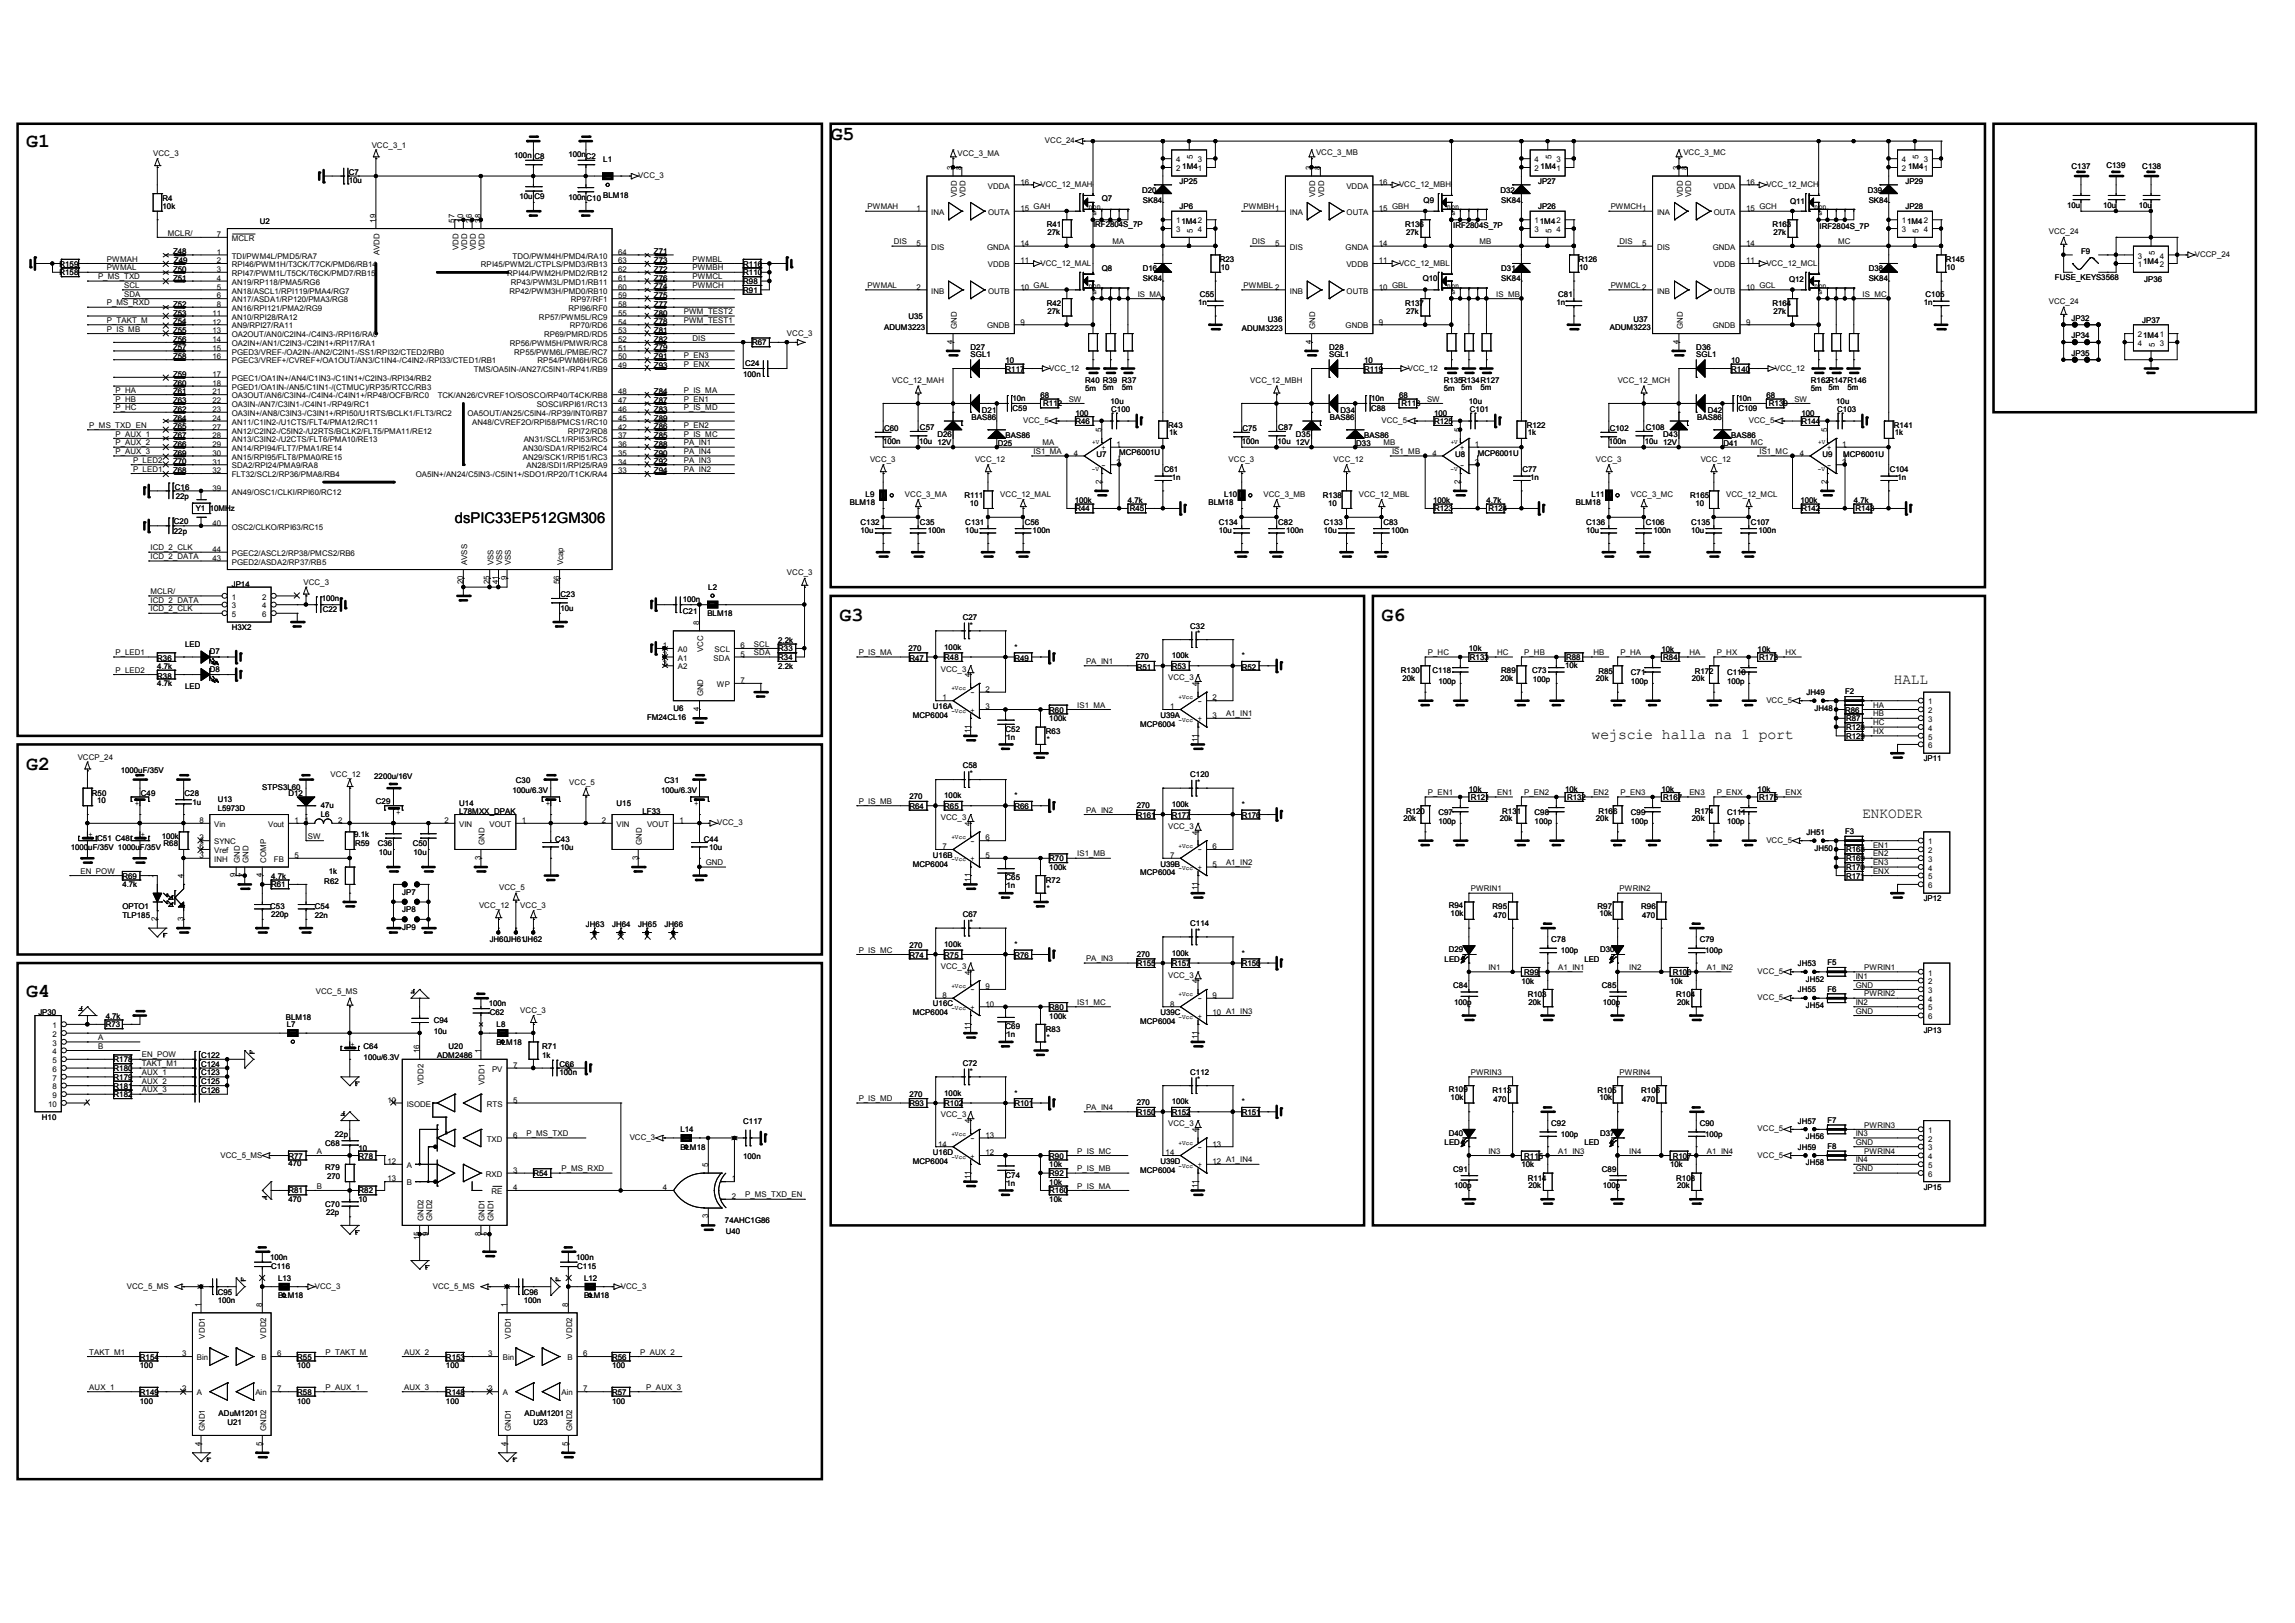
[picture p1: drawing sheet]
<svg xmlns="http://www.w3.org/2000/svg" width="420mm" height="297mm" viewBox="0 0 420 297" stroke-linecap="round" stroke-linejoin="round" font-family="sans-serif">
<defs><g id="words">
<g font-size="3.6">
<text x="4.8" y="26.9">G1</text>
<text x="152" y="25.7">G5</text>
<text x="153.6" y="113.7">G3</text>
<text x="252.8" y="113.7">G6</text>
<text x="4.8" y="140.8">G2</text>
<text x="4.8" y="182.5">G4</text>
</g>
<g font-size="2.7">
<text x="83.2" y="95.7">dsPIC33EP512GM306</text>
<text x="346.6" y="125.1">HALL</text>
<text x="291.3" y="135.2">wejscie halla na 1 port</text>
<text x="340.8" y="149.6">ENKODER</text>
</g>
<g font-size="1.4">
<text x="28" y="28.6">VCC_3</text>
<text x="68" y="27">VCC_3_1</text>
<text x="94.1" y="29">100n C8</text>
<text x="104" y="28.8">100nC2</text>
<text x="110.4" y="29.6">L1</text>
<text x="175.2" y="28.6">VCC_3_MA</text>
<text x="191.2" y="26.2">VCC_24</text>
<text x="215.2" y="29.7">4</text>
<text x="218.3" y="29" transform="rotate(-90 218.3 29)">5</text>
<text x="219.2" y="29.7">3</text>
<text x="240.8" y="28.4">VCC_3_MB</text>
<text x="280.8" y="29.7">4</text>
<text x="283.9" y="29" transform="rotate(-90 283.9 29)">5</text>
<text x="284.8" y="29.7">3</text>
<text x="308.1" y="28.4">VCC_3_MC</text>
<text x="348.1" y="29.7">4</text>
<text x="351.1" y="29" transform="rotate(-90 351.1 29)">5</text>
<text x="352.1" y="29.7">3</text>
<text x="63.8" y="32">C7</text>
<text x="63.8" y="33.6">10u</text>
<text x="116.8" y="32.6">VCC_3</text>
<text x="174.4" y="31.1" transform="rotate(-90 174.4 31.1)">3</text>
<text x="176" y="31.1" transform="rotate(-90 176 31.1)">8</text>
<text x="180.8" y="34.5">VDDA</text>
<text x="186.7" y="33.8">16</text>
<text x="190.4" y="34.2">VCC_12_MAH</text>
<text x="209" y="35.3">D20</text>
<text x="215.2" y="31.3">2</text>
<text x="215.9" y="33.7">JP25</text>
<text x="216.4" y="30.9">1M4</text>
<text x="219.2" y="31.3">1</text>
<text x="240" y="31.1" transform="rotate(-90 240 31.1)">3</text>
<text x="241.6" y="31.1" transform="rotate(-90 241.6 31.1)">8</text>
<text x="246.4" y="34.5">VDDA</text>
<text x="252.4" y="33.8">16</text>
<text x="256" y="34.2">VCC_12_MBH</text>
<text x="274.6" y="35.3">D32</text>
<text x="280.8" y="31.3">2</text>
<text x="281.5" y="33.7">JP27</text>
<text x="281.9" y="30.9">1M4</text>
<text x="284.8" y="31.3">1</text>
<text x="307.2" y="31.1" transform="rotate(-90 307.2 31.1)">3</text>
<text x="308.8" y="31.1" transform="rotate(-90 308.8 31.1)">8</text>
<text x="313.6" y="34.5">VDDA</text>
<text x="319.5" y="33.8">16</text>
<text x="323.3" y="34.2">VCC_12_MCH</text>
<text x="341.8" y="35.3">D39</text>
<text x="348.1" y="31.3">2</text>
<text x="348.7" y="33.7">JP29</text>
<text x="349.2" y="30.9">1M4</text>
<text x="352.1" y="31.3">1</text>
<text x="379.1" y="30.9">C137</text>
<text x="385.5" y="30.7">C139</text>
<text x="392.1" y="30.9">C138</text>
<text x="29.8" y="36.8">R4</text>
<text x="29.8" y="38.2">10k</text>
<text x="47.5" y="40.9">U2</text>
<text x="68.8" y="40.7" transform="rotate(-90 68.8 40.7)">19</text>
<text x="83.2" y="40.7" transform="rotate(-90 83.2 40.7)">57</text>
<text x="84.8" y="40.7" transform="rotate(-90 84.8 40.7)">10</text>
<text x="86.4" y="40.7" transform="rotate(-90 86.4 40.7)">26</text>
<text x="88" y="40.7" transform="rotate(-90 88 40.7)">38</text>
<text x="95" y="36.4">10u C9</text>
<text x="104" y="36.6">100nC10</text>
<text x="110.4" y="36.2">BLM18</text>
<text x="158.8" y="38.3">PWMAH</text>
<text x="167.7" y="38.6">1</text>
<text x="170.4" y="39.3">INA</text>
<text x="175.1" y="36.1" transform="rotate(-90 175.1 36.1)">VDD</text>
<text x="176.7" y="36.1" transform="rotate(-90 176.7 36.1)">VDD</text>
<text x="180.8" y="39.3">OUTA</text>
<text x="186.7" y="38.6">15 GAH</text>
<text x="191.6" y="41.6">R41</text>
<text x="199.2" y="38.2">npn</text>
<text x="200" y="39.3">s</text>
<text x="200" y="41.6">IRF2804S_7P</text>
<text x="201.6" y="36.8">Q7</text>
<text x="209.1" y="37.1">SK84</text>
<text x="215.2" y="40.9">11M42</text>
<text x="215.9" y="38.2">JP6</text>
<text x="227.6" y="38.3">PWMBH1</text>
<text x="236.1" y="39.3">INA</text>
<text x="240.7" y="36.1" transform="rotate(-90 240.7 36.1)">VDD</text>
<text x="242.3" y="36.1" transform="rotate(-90 242.3 36.1)">VDD</text>
<text x="246.4" y="39.3">OUTA</text>
<text x="252.4" y="38.6">15 GBH</text>
<text x="257.1" y="41.6">R136</text>
<text x="260.5" y="37.1">Q9</text>
<text x="264.8" y="38.2">npn</text>
<text x="265.6" y="39.3">s</text>
<text x="265.9" y="41.7">IRF2804S_7P</text>
<text x="274.8" y="37.1">SK84</text>
<text x="280.8" y="40.9">11M42</text>
<text x="281.5" y="38.2">JP26</text>
<text x="294.8" y="38.3">PWMCH1</text>
<text x="303.2" y="39.3">INA</text>
<text x="307.9" y="36.1" transform="rotate(-90 307.9 36.1)">VDD</text>
<text x="309.5" y="36.1" transform="rotate(-90 309.5 36.1)">VDD</text>
<text x="313.6" y="39.3">OUTA</text>
<text x="319.5" y="38.6">15 GCH</text>
<text x="324.4" y="41.6">R163</text>
<text x="327.6" y="37.3">Q11</text>
<text x="332" y="38.2">npn</text>
<text x="332.8" y="39.3">s</text>
<text x="333" y="41.9">IRF2804S_7P</text>
<text x="342" y="37.1">SK84</text>
<text x="348.1" y="40.9">11M42</text>
<text x="348.7" y="38.2">JP28</text>
<text x="378.3" y="38.1">10u</text>
<text x="384.9" y="38.1">10u</text>
<text x="391.4" y="38.1">10u</text>
<text x="19.6" y="47.9">PWMAH</text>
<text x="30.7" y="43.1">MCLR/</text>
<text x="31.7" y="46.6">Z48</text>
<text x="39.7" y="43.4">7</text>
<text x="39.7" y="46.6">1</text>
<text x="42.4" y="44.1">MCLR</text>
<text x="42.4" y="47.3">TDI/PWM4L/PMD5/RA7</text>
<text x="69.5" y="46.7" transform="rotate(-90 69.5 46.7)">AVDD</text>
<text x="83.9" y="45.7" transform="rotate(-90 83.9 45.7)">VDD</text>
<text x="85.5" y="45.7" transform="rotate(-90 85.5 45.7)">VDD</text>
<text x="87.1" y="45.7" transform="rotate(-90 87.1 45.7)">VDD</text>
<text x="88.7" y="45.7" transform="rotate(-90 88.7 45.7)">VDD</text>
<text x="93.8" y="47.3">TDO/PWM4H/PMD4/RA10</text>
<text x="113.1" y="46.6">64</text>
<text x="119.7" y="46.6">Z71</text>
<text x="126.8" y="47.9">PWMBL</text>
<text x="163.6" y="44.7">DIS</text>
<text x="167.7" y="45">5</text>
<text x="170.4" y="45.7">DIS</text>
<text x="180.6" y="45.7">GNDA</text>
<text x="186.7" y="45">14</text>
<text x="191.7" y="43">27k</text>
<text x="203.6" y="44.7">MA</text>
<text x="215.2" y="42.5">3</text>
<text x="218.3" y="42.6" transform="rotate(-90 218.3 42.6)">5</text>
<text x="219.2" y="42.5">4</text>
<text x="229.2" y="44.7">DIS</text>
<text x="233.3" y="45">5</text>
<text x="236.1" y="45.7">DIS</text>
<text x="246.3" y="45.7">GNDA</text>
<text x="252.4" y="45">14</text>
<text x="257.3" y="43">27k</text>
<text x="270.8" y="44.7">MB</text>
<text x="280.8" y="42.5">3</text>
<text x="283.9" y="42.6" transform="rotate(-90 283.9 42.6)">5</text>
<text x="284.8" y="42.5">4</text>
<text x="296.4" y="44.7">DIS</text>
<text x="300.5" y="45">5</text>
<text x="303.2" y="45.7">DIS</text>
<text x="313.4" y="45.7">GNDA</text>
<text x="319.5" y="45">14</text>
<text x="324.5" y="43">27k</text>
<text x="336.4" y="44.7">MC</text>
<text x="348.1" y="42.5">3</text>
<text x="351.1" y="42.6" transform="rotate(-90 351.1 42.6)">5</text>
<text x="352.1" y="42.5">4</text>
<text x="375" y="42.9">VCC_24</text>
<text x="380.8" y="46.4">F9</text>
<text x="391.3" y="47.3">3</text>
<text x="394.3" y="46.7" transform="rotate(-90 394.3 46.7)">5</text>
<text x="395.2" y="47.3">4</text>
<text x="401.7" y="47">VCCP_24</text>
<text x="10.9" y="50.4">R158</text>
<text x="10.9" y="48.8">R159</text>
<text x="17.9" y="51.1">P_MS_TXD</text>
<text x="19.6" y="49.5">PWMAL</text>
<text x="22.7" y="52.7">SCL</text>
<text x="31.7" y="49.7">Z50</text>
<text x="31.7" y="51.4">Z51</text>
<text x="31.8" y="48.1">Z49</text>
<text x="39.7" y="48.2">2</text>
<text x="39.7" y="49.8">3</text>
<text x="39.7" y="51.4">4</text>
<text x="39.7" y="53">5</text>
<text x="42.4" y="48.9">RPI46/PWM1H/T3CK/T7CK/PMD6/RB14</text>
<text x="42.4" y="50.5">RPI47/PWM1L/T5CK/T6CK/PMD7/RB15</text>
<text x="42.4" y="52.1">AN19/RP118/PMA5/RG6</text>
<text x="42.4" y="53.7">AN18/ASCL1/RPI119/PMA4/RG7</text>
<text x="88" y="48.9">RPI45/PWM2L/CTPLS/PMD3/RB13</text>
<text x="92.8" y="50.5">RPI44/PWM2H/PMD2/RB12</text>
<text x="93.2" y="53.7">RP42/PWM3H/PMD0/RB10</text>
<text x="93.5" y="52.1">RP43/PWM3L/PMD1/RB11</text>
<text x="113.1" y="48.2">63</text>
<text x="113.1" y="49.8">62</text>
<text x="113.1" y="51.4">61</text>
<text x="113.1" y="53">60</text>
<text x="119.7" y="51.4">Z76</text>
<text x="119.7" y="49.7">Z72</text>
<text x="119.7" y="48.1">Z73</text>
<text x="119.7" y="53">Z74</text>
<text x="126.8" y="49.5">PWMBH</text>
<text x="126.8" y="51.1">PWMCL</text>
<text x="126.8" y="52.7">PWMCH</text>
<text x="136" y="48.8">R116</text>
<text x="136" y="53.6">R91</text>
<text x="136" y="52">R98</text>
<text x="136" y="50.4">R110</text>
<text x="158.8" y="52.7">PWMAL</text>
<text x="167.7" y="53">2</text>
<text x="170.4" y="53.7">INB</text>
<text x="180.8" y="48.9">VDDB</text>
<text x="180.8" y="53.7">OUTB</text>
<text x="186.7" y="48.2">11</text>
<text x="186.7" y="53">10 GAL</text>
<text x="190.4" y="48.6">VCC_12_MAL</text>
<text x="199.2" y="52.6">npn</text>
<text x="200" y="53.7">s</text>
<text x="201.6" y="49.6">Q8</text>
<text x="209.1" y="49.6">D16</text>
<text x="209.1" y="51.4">SK84</text>
<text x="223.2" y="48">R23</text>
<text x="223.4" y="49.4">10</text>
<text x="227.6" y="52.7">PWMBL 2</text>
<text x="236.1" y="53.7">INB</text>
<text x="246.4" y="48.9">VDDB</text>
<text x="246.4" y="53.7">OUTB</text>
<text x="252.4" y="48.2">11</text>
<text x="252.4" y="53">10 GBL</text>
<text x="256" y="48.6">VCC_12_MBL</text>
<text x="260.4" y="51.4">Q10</text>
<text x="264.8" y="52.6">npn</text>
<text x="265.6" y="53.7">s</text>
<text x="274.8" y="49.6">D31</text>
<text x="274.8" y="51.4">SK84</text>
<text x="288.8" y="48">R126</text>
<text x="289" y="49.4">10</text>
<text x="294.8" y="52.7">PWMCL 2</text>
<text x="303.2" y="53.7">INB</text>
<text x="313.6" y="48.9">VDDB</text>
<text x="313.6" y="53.7">OUTB</text>
<text x="319.5" y="48.2">11</text>
<text x="319.5" y="53">10 GCL</text>
<text x="323.3" y="48.6">VCC_12_MCL</text>
<text x="327.4" y="51.5">Q12</text>
<text x="332" y="52.6">npn</text>
<text x="332.8" y="53.7">s</text>
<text x="342" y="49.6">D38</text>
<text x="342" y="51.4">SK84</text>
<text x="356.1" y="48">R145</text>
<text x="356.2" y="49.4">10</text>
<text x="376.1" y="51.2">FUSE_KEYS3568</text>
<text x="391.3" y="48.9">1</text>
<text x="392.2" y="48.3">1M4</text>
<text x="392.4" y="51.5">JP36</text>
<text x="395.2" y="48.9">2</text>
<text x="19.6" y="59.1">P_TAKT_M</text>
<text x="19.6" y="55.9">P_MS_RXD</text>
<text x="22.7" y="54.3">SDA</text>
<text x="31.7" y="57.7">Z53</text>
<text x="31.7" y="56.1">Z52</text>
<text x="31.7" y="59.4">Z54</text>
<text x="38.9" y="57.8">11</text>
<text x="38.9" y="59.4">12</text>
<text x="39.7" y="54.6">6</text>
<text x="39.7" y="56.2">8</text>
<text x="42.4" y="55.3">AN17/ASDA1/RP120/PMA3/RG8</text>
<text x="42.4" y="56.9">AN16/RPI121/PMA2/RG9</text>
<text x="42.4" y="58.5">AN10/RPI28/RA12</text>
<text x="98.6" y="58.5">RP57/PWM5L/RC9</text>
<text x="104.1" y="56.9">RPI96/RF0</text>
<text x="104.4" y="55.3">RP97/RF1</text>
<text x="113.1" y="54.6">59</text>
<text x="113.1" y="56.2">58</text>
<text x="113.1" y="57.8">55</text>
<text x="113.1" y="59.4">54</text>
<text x="119.7" y="54.6">Z75</text>
<text x="119.7" y="56.1">Z77</text>
<text x="119.7" y="59.4">Z78</text>
<text x="119.7" y="57.7">Z80</text>
<text x="125.1" y="59.1">PWM_TEST1</text>
<text x="125.1" y="57.5">PWM_TEST2</text>
<text x="166.2" y="58.4">U35</text>
<text x="186.7" y="59.4">9</text>
<text x="191.6" y="56">R42</text>
<text x="191.7" y="57.4">27k</text>
<text x="208.2" y="54.3">IS_MA</text>
<text x="219.3" y="55.8">1n</text>
<text x="219.5" y="54.4">C55</text>
<text x="232" y="58.9">U36</text>
<text x="252.4" y="59.4">9</text>
<text x="257.1" y="56">R137</text>
<text x="257.3" y="57.4">27k</text>
<text x="273.8" y="54.3">IS_MB</text>
<text x="284.8" y="55.8">1n</text>
<text x="285.2" y="54.4">C81</text>
<text x="298.9" y="59">U37</text>
<text x="319.5" y="59.4">9</text>
<text x="324.4" y="56">R164</text>
<text x="324.5" y="57.4">27k</text>
<text x="340.9" y="54.3">IS_MC</text>
<text x="352.1" y="55.8">1n</text>
<text x="352.4" y="54.4">C105</text>
<text x="375" y="55.7">VCC_24</text>
<text x="379.1" y="58.7">JP32</text>
<text x="392.1" y="59.2">JP37</text>
<text x="19.6" y="60.7">P_IS_MB</text>
<text x="31.7" y="61">Z55</text>
<text x="31.7" y="62.6">Z56</text>
<text x="31.7" y="64.1">Z57</text>
<text x="31.7" y="65.7">Z58</text>
<text x="38.9" y="61">13</text>
<text x="38.9" y="62.6">14</text>
<text x="38.9" y="64.2">15</text>
<text x="38.9" y="65.8">16</text>
<text x="42.4" y="60.1">AN9/RPI27/RA11</text>
<text x="42.4" y="61.7">OA2OUT/AN0/C2IN4-/C4IN3-/RPI16/RA0</text>
<text x="42.4" y="63.3">OA2IN+/AN1/C2IN3-/C2IN1+/RPI17/RA1</text>
<text x="42.4" y="64.9">PGED3/VREF-/OA2IN-/AN2/C2IN1-/SS1/RPI32/CTED2/RB0</text>
<text x="93.3" y="63.3">RP56/PWM5H/PMWR/RC8</text>
<text x="94.1" y="64.9">RP55/PWM6L/PMBE/RC7</text>
<text x="99.6" y="61.7">RP69/PMRD/RD5</text>
<text x="104.3" y="60.1">RP70/RD6</text>
<text x="113.1" y="61">53</text>
<text x="113.1" y="62.6">52</text>
<text x="113.1" y="64.2">51</text>
<text x="113.1" y="65.8">50</text>
<text x="119.7" y="64.1">Z79</text>
<text x="119.7" y="61">Z81</text>
<text x="119.7" y="62.6">Z82</text>
<text x="119.7" y="65.7">Z91</text>
<text x="125.1" y="65.5">P_EN3</text>
<text x="126.8" y="62.3">DIS</text>
<text x="137.6" y="63.2">R67</text>
<text x="144" y="61.4">VCC_3</text>
<text x="161.8" y="60.3">ADUM3223</text>
<text x="174.4" y="63" transform="rotate(-90 174.4 63)">4</text>
<text x="175.1" y="60.2" transform="rotate(-90 175.1 60.2)">GND</text>
<text x="177.6" y="64">D27</text>
<text x="177.6" y="65.3">SGL1</text>
<text x="180.6" y="60.1">GNDB</text>
<text x="227.3" y="60.6">ADUM3223</text>
<text x="240" y="63" transform="rotate(-90 240 63)">4</text>
<text x="240.7" y="60.2" transform="rotate(-90 240.7 60.2)">GND</text>
<text x="243.3" y="64">D28</text>
<text x="243.3" y="65.3">SGL1</text>
<text x="246.3" y="60.1">GNDB</text>
<text x="294.6" y="60.5">ADUM3223</text>
<text x="307.2" y="63" transform="rotate(-90 307.2 63)">4</text>
<text x="307.9" y="60.2" transform="rotate(-90 307.9 60.2)">GND</text>
<text x="310.4" y="64">D36</text>
<text x="310.4" y="65.3">SGL1</text>
<text x="313.4" y="60.1">GNDB</text>
<text x="379.1" y="65.1">JP35</text>
<text x="379.1" y="61.9">JP34</text>
<text x="391.3" y="61.7">21M41</text>
<text x="391.3" y="63.3">4</text>
<text x="394.3" y="63.4" transform="rotate(-90 394.3 63.4)">5</text>
<text x="395.2" y="63.3">3</text>
<text x="21.1" y="71.9">P_HA</text>
<text x="31.7" y="69">Z59</text>
<text x="31.7" y="70.6">Z60</text>
<text x="38.9" y="69">17</text>
<text x="38.9" y="70.6">18</text>
<text x="42.4" y="66.5">PGEC3/VREF+/CVREF+/OA1OUT/AN3/C1IN4-/C4IN2-/RPI33/CTED1/RB1</text>
<text x="42.4" y="69.7">PGEC1/OA1IN+/AN4/C1IN3-/C1IN1+/C2IN3-/RPI34/RB2</text>
<text x="42.4" y="71.3">PGED1/OA1IN-/AN5/C1IN1-/(CTMUC)/RP35/RTCC/RB3</text>
<text x="86.7" y="68.1">TMS/OA5IN-/AN27/C5IN1-/RP41/RB9</text>
<text x="98.4" y="66.5">RP54/PWM6H/RC6</text>
<text x="113.1" y="67.4">49</text>
<text x="119.7" y="67.4">Z93</text>
<text x="125.1" y="71.9">P_IS_MA</text>
<text x="125.1" y="67.1">P_ENX</text>
<text x="136" y="69">100n</text>
<text x="136.4" y="66.9">C24</text>
<text x="163.2" y="70.1">VCC_12_MAH</text>
<text x="184" y="68">R117</text>
<text x="184" y="66.4">10</text>
<text x="192" y="67.8">VCC_12</text>
<text x="198.6" y="70.1">R40 R39 R37</text>
<text x="198.6" y="71.5">5m</text>
<text x="201.8" y="71.3">5m</text>
<text x="205.3" y="71.3">5m</text>
<text x="228.8" y="70.1">VCC_12_MBH</text>
<text x="249.6" y="68">R119</text>
<text x="249.6" y="66.4">10</text>
<text x="257.6" y="67.8">VCC_12</text>
<text x="264.2" y="70.1">R135R134R127</text>
<text x="264.2" y="71.5">5m</text>
<text x="267.4" y="71.3">5m</text>
<text x="270.9" y="71.3">5m</text>
<text x="296" y="70.1">VCC_12_MCH</text>
<text x="316.8" y="68">R140</text>
<text x="316.8" y="66.4">10</text>
<text x="324.8" y="67.8">VCC_12</text>
<text x="331.4" y="70.1">R162R147R146</text>
<text x="331.4" y="71.5">5m</text>
<text x="334.6" y="71.3">5m</text>
<text x="338.1" y="71.3">5m</text>
<text x="21.1" y="73.5">P_HB</text>
<text x="21.1" y="75.1">P_HC</text>
<text x="31.7" y="72.1">Z61</text>
<text x="31.7" y="75.4">Z62</text>
<text x="31.7" y="73.7">Z63</text>
<text x="31.7" y="77">Z64</text>
<text x="38.9" y="72.2">21</text>
<text x="38.9" y="73.8">22</text>
<text x="38.9" y="75.4">23</text>
<text x="38.9" y="77">24</text>
<text x="42.4" y="72.9">OA3OUT/AN6/C3IN4-/C4IN4-/C4IN1+/RP48/OCFB/RC0</text>
<text x="42.4" y="74.5">OA3IN-/AN7/C3IN1-/C4IN1-/RP49/RC1</text>
<text x="42.4" y="76.1">OA3IN+/AN8/C3IN3-/C3IN1+/RPI50/U1RTS/BCLK1/FLT3/RC2</text>
<text x="42.4" y="77.7">AN11/C1IN2-/U1CTS/FLT4/PMA12/RC11</text>
<text x="80.1" y="72.9">TCK/AN26/CVREF1O/SOSCO/RP40/T4CK/RB8</text>
<text x="85.6" y="76.1">OA5OUT/AN25/C5IN4-/RP39/INT0/RB7</text>
<text x="86.4" y="77.7">AN48/CVREF2O/RPI58/PMCS1/RC10</text>
<text x="98.2" y="74.5">SOSCI/RPI61/RC13</text>
<text x="113.1" y="72.2">48</text>
<text x="113.1" y="77">45</text>
<text x="113.1" y="75.4">46</text>
<text x="113.1" y="73.8">47</text>
<text x="119.7" y="72.1">Z84</text>
<text x="119.7" y="73.7">Z87</text>
<text x="119.7" y="77">Z89</text>
<text x="119.7" y="75.4">Z83</text>
<text x="125.1" y="73.5">P_EN1</text>
<text x="125.1" y="75.1">P_IS_MD</text>
<text x="177.8" y="76.8">BAS86</text>
<text x="179.7" y="75.5">D21</text>
<text x="185.3" y="75.2">C59</text>
<text x="185.3" y="73.4">10n</text>
<text x="187.2" y="77.4">VCC_5</text>
<text x="190.4" y="72.8">68</text>
<text x="190.9" y="74.4">R112</text>
<text x="195.6" y="73.5">SW</text>
<text x="196.8" y="77.6">R46</text>
<text x="196.8" y="76.2">100</text>
<text x="203.2" y="73.9">10u</text>
<text x="203.4" y="75.4">C100</text>
<text x="243.4" y="76.8">BAS86</text>
<text x="245.3" y="75.5">D34</text>
<text x="250.9" y="75.2">C88</text>
<text x="250.9" y="73.4">10n</text>
<text x="252.8" y="77.4">VCC_5</text>
<text x="256" y="72.8">68</text>
<text x="256.5" y="74.4">R118</text>
<text x="261.2" y="73.5">SW</text>
<text x="262.4" y="77.6">R125</text>
<text x="262.4" y="76.2">100</text>
<text x="268.8" y="73.9">10u</text>
<text x="269" y="75.4">C101</text>
<text x="310.6" y="76.8">BAS86</text>
<text x="312.5" y="75.5">D42</text>
<text x="318.1" y="75.2">C109</text>
<text x="318.1" y="73.4">10n</text>
<text x="320.1" y="77.4">VCC_5</text>
<text x="323.3" y="72.8">68</text>
<text x="323.7" y="74.4">R139</text>
<text x="328.4" y="73.5">SW</text>
<text x="329.7" y="77.6">R144</text>
<text x="329.7" y="76.2">100</text>
<text x="336.1" y="73.9">10u</text>
<text x="336.2" y="75.4">C103</text>
<text x="16.3" y="78.3">P_MS_TXD_EN</text>
<text x="21.1" y="79.9">P_AUX_1</text>
<text x="21.1" y="81.5">P_AUX_2</text>
<text x="21.1" y="83.1">P_AUX_3</text>
<text x="31.7" y="78.6">Z65</text>
<text x="31.7" y="81.7">Z66</text>
<text x="31.7" y="80.1">Z67</text>
<text x="31.7" y="83.4">Z69</text>
<text x="38.9" y="78.6">27</text>
<text x="38.9" y="80.2">28</text>
<text x="38.9" y="81.8">29</text>
<text x="38.9" y="83.4">30</text>
<text x="42.4" y="79.3">AN12/C2IN2-/C5IN2-/U2RTS/BCLK2/FLT5/PMA11/RE12</text>
<text x="42.4" y="80.9">AN13/C3IN2-/U2CTS/FLT6/PMA10/RE13</text>
<text x="42.4" y="82.5">AN14/RPI94/FLT7/PMA1/RE14</text>
<text x="95.7" y="82.5">AN30/SDA1/RPI52/RC4</text>
<text x="95.8" y="80.9">AN31/SCL1/RPI53/RC5</text>
<text x="103.9" y="79.3">RPI72/RD8</text>
<text x="113.1" y="83.4">35</text>
<text x="113.1" y="81.8">36</text>
<text x="113.1" y="80.2">37</text>
<text x="113.1" y="78.6">42</text>
<text x="119.7" y="80.1">Z85</text>
<text x="119.7" y="78.6">Z86</text>
<text x="119.7" y="81.7">Z88</text>
<text x="119.7" y="83.4">Z90</text>
<text x="125.1" y="83.1">PA_IN4</text>
<text x="125.1" y="81.5">PA_IN1</text>
<text x="125.1" y="78.3">P_EN2</text>
<text x="125.1" y="79.9">P_IS_MC</text>
<text x="161.6" y="81.3">100n</text>
<text x="161.8" y="78.9">C60</text>
<text x="168.2" y="81.3">10u 12V</text>
<text x="168.4" y="78.7">C57</text>
<text x="171.5" y="80">D26</text>
<text x="182.6" y="81.6">D25</text>
<text x="184" y="80.1">BAS86</text>
<text x="189.2" y="83.1">IS1_MA</text>
<text x="190.8" y="81.5">MA</text>
<text x="196.5" y="83.4">4</text>
<text x="200.7" y="83.7">U7</text>
<text x="201.6" y="79.1" transform="rotate(-90 201.6 79.1)">5</text>
<text x="201.6" y="82.4">+</text>
<text x="204.3" y="81.8">1</text>
<text x="204.8" y="83.2">MCP6001U</text>
<text x="213.8" y="78.4">R43</text>
<text x="214" y="79.7">1k</text>
<text x="227.3" y="81.3">100n</text>
<text x="227.4" y="78.9">C75</text>
<text x="233.8" y="81.3">10u 12V</text>
<text x="233.9" y="78.7">C87</text>
<text x="237.2" y="80">D35</text>
<text x="248.2" y="81.6">D33</text>
<text x="249.6" y="80.1">BAS86</text>
<text x="253.2" y="81.5">MB</text>
<text x="254.8" y="83.1">IS1_MB</text>
<text x="262.1" y="83.4">4</text>
<text x="266.3" y="83.7">U8</text>
<text x="267.2" y="79.1" transform="rotate(-90 267.2 79.1)">5</text>
<text x="267.2" y="82.4">+</text>
<text x="269.9" y="81.8">1</text>
<text x="270.4" y="83.5">MCP6001U</text>
<text x="279.4" y="78.4">R122</text>
<text x="279.6" y="79.7">1k</text>
<text x="294.4" y="81.3">100n</text>
<text x="294.6" y="78.9">C102</text>
<text x="301" y="81.3">10u 12V</text>
<text x="301.2" y="78.7">C108</text>
<text x="304.4" y="80">D43</text>
<text x="315.4" y="81.6">D41</text>
<text x="316.8" y="80.1">BAS86</text>
<text x="320.4" y="81.5">MC</text>
<text x="322" y="83.1">IS1_MC</text>
<text x="329.4" y="83.4">4</text>
<text x="333.5" y="83.7">U9</text>
<text x="334.4" y="82.4">+</text>
<text x="334.4" y="79.1" transform="rotate(-90 334.4 79.1)">5</text>
<text x="337.2" y="81.8">1</text>
<text x="337.3" y="83.7">MCP6001U</text>
<text x="346.6" y="78.4">R141</text>
<text x="346.8" y="79.7">1k</text>
<text x="24.3" y="84.7">P_LED2</text>
<text x="24.3" y="86.3">P_LED1</text>
<text x="31.7" y="86.6">Z68</text>
<text x="31.7" y="85">Z70</text>
<text x="32" y="89.6">C16</text>
<text x="38.9" y="89.8">39</text>
<text x="38.9" y="86.6">32</text>
<text x="38.9" y="85">31</text>
<text x="42.4" y="84.1">AN15/RPI95/FLT8/PMA0/RE15</text>
<text x="42.4" y="87.3">FLT32/SCL2/RP36/PMA8/RB4</text>
<text x="42.4" y="85.7">SDA2/RPI24/PMA9/RA8</text>
<text x="76.1" y="87.3">OA5IN+/AN24/C5IN3-/C5IN1+/SDO1/RP20/T1CK/RA4</text>
<text x="95.7" y="84.1">AN29/SCK1/RPI51/RC3</text>
<text x="96.4" y="85.7">AN28/SDI1/RPI25/RA9</text>
<text x="113.1" y="86.6">33</text>
<text x="113.1" y="85">34</text>
<text x="119.7" y="85">Z92</text>
<text x="119.7" y="86.6">Z94</text>
<text x="125.1" y="86.3">PA_IN2</text>
<text x="125.1" y="84.7">PA_IN3</text>
<text x="159.2" y="84.5">VCC_3</text>
<text x="178.4" y="84.5">VCC_12</text>
<text x="201.6" y="88.6" transform="rotate(-90 201.6 88.6)">2</text>
<text x="201.6" y="85.6">-</text>
<text x="204.3" y="85">3</text>
<text x="213" y="86.4">C61</text>
<text x="214.4" y="87.8">1n</text>
<text x="224.8" y="84.5">VCC_3</text>
<text x="244.1" y="84.5">VCC_12</text>
<text x="267.2" y="88.6" transform="rotate(-90 267.2 88.6)">2</text>
<text x="267.2" y="85.6">-</text>
<text x="269.9" y="85">3</text>
<text x="278.6" y="86.4">C77</text>
<text x="280" y="87.8">1n</text>
<text x="292.1" y="84.5">VCC_3</text>
<text x="311.2" y="84.5">VCC_12</text>
<text x="334.4" y="85.6">-</text>
<text x="334.4" y="88.6" transform="rotate(-90 334.4 88.6)">2</text>
<text x="337.2" y="85">3</text>
<text x="345.8" y="86.4">C104</text>
<text x="347.3" y="87.8">1n</text>
<text x="31.8" y="95.8">C20</text>
<text x="32.2" y="91.4">22p</text>
<text x="35.9" y="93.6">Y1</text>
<text x="38.4" y="93.4">10MHz</text>
<text x="42.4" y="90.5">AN49/OSC1/CLKI/RPI60/RC12</text>
<text x="155.5" y="92.5">BLM18</text>
<text x="158.4" y="91">L9</text>
<text x="165.6" y="90.9">VCC_3_MA</text>
<text x="176.5" y="91.2">R111</text>
<text x="177.5" y="92.6">10</text>
<text x="183.1" y="90.9">VCC_12_MAL</text>
<text x="196.7" y="92">100k</text>
<text x="196.8" y="93.6">R44</text>
<text x="206.4" y="92">4.7k</text>
<text x="206.8" y="93.6">R45</text>
<text x="221.2" y="92.5">BLM18</text>
<text x="224" y="91">L10</text>
<text x="231.2" y="90.9">VCC_3_MB</text>
<text x="242.1" y="91.2">R138</text>
<text x="243.1" y="92.6">10</text>
<text x="248.7" y="90.9">VCC_12_MBL</text>
<text x="262.3" y="92">100k</text>
<text x="262.4" y="93.6">R123</text>
<text x="272" y="92">4.7k</text>
<text x="272.4" y="93.6">R124</text>
<text x="288.4" y="92.5">BLM18</text>
<text x="291.3" y="91">L11</text>
<text x="298.5" y="90.9">VCC_3_MC</text>
<text x="309.3" y="91.2">R165</text>
<text x="310.3" y="92.6">10</text>
<text x="315.9" y="90.9">VCC_12_MCL</text>
<text x="329.5" y="92">100k</text>
<text x="329.7" y="93.6">R142</text>
<text x="339.3" y="92">4.7k</text>
<text x="339.6" y="93.6">R143</text>
<text x="27.6" y="100.7">ICD_2_CLK</text>
<text x="31.8" y="97.7">22p</text>
<text x="38.9" y="96.2">40</text>
<text x="38.9" y="101">44</text>
<text x="42.4" y="96.9">OSC2/CLKO/RPI63/RC15</text>
<text x="42.4" y="101.7">PGEC2/ASCL2/RP38/PMCS2/RB6</text>
<text x="157.5" y="96">C132</text>
<text x="157.5" y="97.5">10u</text>
<text x="168.4" y="96.1">C35</text>
<text x="169.8" y="97.6">100n</text>
<text x="176.7" y="96">C131</text>
<text x="176.7" y="97.5">10u</text>
<text x="187.5" y="96.1">C56</text>
<text x="189" y="97.6">100n</text>
<text x="223.1" y="96">C134</text>
<text x="223.1" y="97.5">10u</text>
<text x="233.9" y="96.1">C82</text>
<text x="235.4" y="97.6">100n</text>
<text x="242.3" y="96">C133</text>
<text x="242.3" y="97.5">10u</text>
<text x="253.2" y="96.1">C83</text>
<text x="254.6" y="97.6">100n</text>
<text x="290.3" y="96">C136</text>
<text x="290.3" y="97.5">10u</text>
<text x="301.2" y="96.1">C106</text>
<text x="302.6" y="97.6">100n</text>
<text x="309.5" y="96">C135</text>
<text x="309.5" y="97.5">10u</text>
<text x="320.4" y="96.1">C107</text>
<text x="321.8" y="97.6">100n</text>
<text x="27.6" y="102.3">ICD_2_DATA</text>
<text x="38.9" y="102.6">43</text>
<text x="42.4" y="107.4">JP14</text>
<text x="42.4" y="103.3">PGED2/ASDA2/RP37/RB5</text>
<text x="55.5" y="107">VCC_3</text>
<text x="84.8" y="106.9" transform="rotate(-90 84.8 106.9)">20</text>
<text x="85.5" y="103.4" transform="rotate(-90 85.5 103.4)">AVSS</text>
<text x="89.6" y="106.9" transform="rotate(-90 89.6 106.9)">25</text>
<text x="90.3" y="103.4" transform="rotate(-90 90.3 103.4)">VSS</text>
<text x="91.2" y="106.9" transform="rotate(-90 91.2 106.9)">41</text>
<text x="91.9" y="103.4" transform="rotate(-90 91.9 103.4)">VSS</text>
<text x="92.8" y="106.1" transform="rotate(-90 92.8 106.1)">9</text>
<text x="93.5" y="103.4" transform="rotate(-90 93.5 103.4)">VSS</text>
<text x="102.4" y="106.9" transform="rotate(-90 102.4 106.9)">56</text>
<text x="103.1" y="103.4" transform="rotate(-90 103.1 103.4)">Vcap</text>
<text x="129.6" y="108">L2</text>
<text x="144" y="105.3">VCC_3</text>
<text x="27.6" y="108.7">MCLR/</text>
<text x="27.6" y="111.9">ICD_2_CLK</text>
<text x="27.6" y="110.3">ICD_2_DATA</text>
<text x="42.4" y="109.7">1</text>
<text x="42.4" y="111.3">3</text>
<text x="42.4" y="112.9">5</text>
<text x="48" y="109.7">2</text>
<text x="48" y="111.3">4</text>
<text x="48" y="112.9">6</text>
<text x="58.9" y="110.1">100n</text>
<text x="59.1" y="112">C22</text>
<text x="102.6" y="109.3">C23</text>
<text x="102.6" y="111.8">10u</text>
<text x="125" y="112.3">C21</text>
<text x="125" y="110.2">100n</text>
<text x="129.5" y="112.6">BLM18</text>
<text x="176.2" y="113.5">C27</text>
<text x="21.1" y="119.9">P_LED1</text>
<text x="33.9" y="118.4">LED</text>
<text x="38.4" y="119.7">D7</text>
<text x="42.4" y="115.4">H3X2</text>
<text x="121.3" y="118.6">1</text>
<text x="124" y="119.3">A0</text>
<text x="128" y="114.3" transform="rotate(-90 128 114.3)">8</text>
<text x="128.7" y="119.3" transform="rotate(-90 128.7 119.3)">VCC</text>
<text x="130.8" y="119.3">SCL</text>
<text x="135.5" y="118.6">6</text>
<text x="138" y="118.3">SCL</text>
<text x="138" y="119.9">SDA</text>
<text x="142.4" y="119.2">R33</text>
<text x="142.4" y="117.6">2.2k</text>
<text x="157.1" y="119.9">P_IS_MA</text>
<text x="166.2" y="119">270</text>
<text x="172.8" y="118.9">100k</text>
<text x="177.5" y="114.9">*</text>
<text x="185.6" y="118.9">*</text>
<text x="217.8" y="115">C32</text>
<text x="219.1" y="116.5">*</text>
<text x="261.3" y="119.9">P_HC</text>
<text x="268.8" y="119.2">10k</text>
<text x="274" y="119.9">HC</text>
<text x="278.9" y="119.9">P_HB</text>
<text x="291.6" y="119.9">HB</text>
<text x="296.6" y="119.9">P_HA</text>
<text x="304" y="119.3">10k</text>
<text x="309.2" y="119.9">HA</text>
<text x="314.2" y="119.9">P_HX</text>
<text x="321.7" y="119.3">10k</text>
<text x="326.8" y="119.9">HX</text>
<text x="21.1" y="123.1">P_LED2</text>
<text x="28.8" y="120.9">R36</text>
<text x="28.8" y="122.4">4.7k</text>
<text x="28.8" y="124.2">R38</text>
<text x="28.8" y="125.6">4.7k</text>
<text x="38.4" y="122.9">D8</text>
<text x="121.3" y="120.2">2</text>
<text x="121.3" y="121.8">3</text>
<text x="124" y="120.9">A1</text>
<text x="124" y="122.5">A2</text>
<text x="130.6" y="120.9">SDA</text>
<text x="131.2" y="125.7">WP</text>
<text x="135.5" y="125">7</text>
<text x="135.5" y="120.2">5</text>
<text x="142.4" y="120.8">R34</text>
<text x="142.4" y="122.4">2.2k</text>
<text x="166.4" y="120.9">R47</text>
<text x="172.2" y="122.9">VCC_3</text>
<text x="172.8" y="120.8">R48</text>
<text x="177.6" y="124" transform="rotate(-90 177.6 124)">4</text>
<text x="185.6" y="120.9">R49</text>
<text x="198.8" y="121.5">PA_IN1</text>
<text x="207.9" y="120.6">270</text>
<text x="208" y="122.6">R51</text>
<text x="213.8" y="124.5">VCC_3</text>
<text x="214.4" y="122.4">R53</text>
<text x="214.4" y="120.5">100k</text>
<text x="219.2" y="125.6" transform="rotate(-90 219.2 125.6)">4</text>
<text x="227.3" y="122.6">R52</text>
<text x="227.3" y="120.5">*</text>
<text x="256.4" y="123.2">R130</text>
<text x="256.7" y="124.6">20k</text>
<text x="262.1" y="123.2">C118</text>
<text x="263.2" y="125.1">100p</text>
<text x="269" y="120.8">R133</text>
<text x="274.6" y="124.6">20k</text>
<text x="274.8" y="123.2">R89</text>
<text x="280.4" y="123.2">C73</text>
<text x="280.5" y="124.8">100p</text>
<text x="286.4" y="122.3">10k</text>
<text x="286.6" y="120.8">R88</text>
<text x="292.1" y="124.6">20k</text>
<text x="292.5" y="123.4">R85</text>
<text x="298.5" y="123.5">C71</text>
<text x="298.5" y="125.1">100p</text>
<text x="304.4" y="120.8">R84</text>
<text x="309.6" y="124.6">20k</text>
<text x="310.1" y="123.4">R172</text>
<text x="316.1" y="123.5">C110</text>
<text x="316.1" y="125.1">100p</text>
<text x="322" y="120.8">R173</text>
<text x="33.9" y="126.1">LED</text>
<text x="118.4" y="131.8">FM24CL16</text>
<text x="123.2" y="130.1">U6</text>
<text x="128" y="130.1" transform="rotate(-90 128 130.1)">4</text>
<text x="128.7" y="127.4" transform="rotate(-90 128.7 127.4)">GND</text>
<text x="167.1" y="131.4">MCP6004</text>
<text x="170.7" y="129.8">U16A</text>
<text x="172.5" y="128.2">1</text>
<text x="177.6" y="127.2">-</text>
<text x="177.6" y="130.4">+</text>
<text x="180.3" y="126.6">2</text>
<text x="180.3" y="129.8">3</text>
<text x="192" y="130.4">R60</text>
<text x="192" y="132">100k</text>
<text x="197.2" y="129.5">IS1_MA</text>
<text x="212.4" y="131.4">U39A</text>
<text x="214.1" y="129.8">1</text>
<text x="219.2" y="128.8">-</text>
<text x="219.2" y="132">+</text>
<text x="221.9" y="128.2">2</text>
<text x="221.9" y="131.4">3</text>
<text x="224.4" y="131.1">A1_IN1</text>
<text x="323.3" y="128.7">VCC_5</text>
<text x="330.6" y="127.2">JH49</text>
<text x="332.1" y="130.1">JH48</text>
<text x="337.7" y="127">F2</text>
<text x="337.7" y="130.4">R86</text>
<text x="337.8" y="132">R87</text>
<text x="342.8" y="131.1">HB</text>
<text x="342.8" y="129.5">HA</text>
<text x="352.9" y="128.9">1</text>
<text x="352.9" y="130.5">2</text>
<text x="177.6" y="134.2" transform="rotate(-90 177.6 134.2)">11</text>
<text x="184" y="133.9">C52</text>
<text x="184.2" y="135.3">1n</text>
<text x="191.4" y="134.4">R63</text>
<text x="191.6" y="135.8">*</text>
<text x="208.7" y="133">MCP6004</text>
<text x="219.2" y="135.8" transform="rotate(-90 219.2 135.8)">11</text>
<text x="337.8" y="135.2">R129</text>
<text x="337.8" y="133.6">R128</text>
<text x="342.8" y="132.7">HC</text>
<text x="342.8" y="134.3">HX</text>
<text x="352.9" y="132.1">3</text>
<text x="352.9" y="133.7">4</text>
<text x="352.9" y="135.3">5</text>
<text x="352.9" y="136.9">6</text>
<text x="14.2" y="139">VCCP_24</text>
<text x="22.1" y="141.4">1000uF/35V</text>
<text x="60.5" y="142.2">VCC_12</text>
<text x="68.5" y="142.6">2200u/16V</text>
<text x="94.4" y="143.3">C30</text>
<text x="104.2" y="143.7">VCC_5</text>
<text x="121.6" y="143.3">C31</text>
<text x="176.2" y="140.6">C58</text>
<text x="177.5" y="142.1">*</text>
<text x="217.8" y="142.2">C120</text>
<text x="219.1" y="143.7">*</text>
<text x="352.1" y="139.2">JP11</text>
<text x="16.8" y="145.6">R50</text>
<text x="17.8" y="147">10</text>
<text x="25.4" y="146.6" transform="rotate(-180 25.4 146.6)">+</text>
<text x="25.8" y="145.6">C49</text>
<text x="33.8" y="145.6">C28</text>
<text x="35.2" y="147.4">1u</text>
<text x="39.8" y="146.7">U13</text>
<text x="39.8" y="148.5">L5973D</text>
<text x="48" y="144.5">STPS3L60</text>
<text x="52.8" y="145.6">D12</text>
<text x="58.7" y="149.4">L6</text>
<text x="58.7" y="147.8">47u</text>
<text x="68.8" y="147.2">C29</text>
<text x="73.3" y="148.2" transform="rotate(-180 73.3 148.2)">+</text>
<text x="84" y="147.5">U14</text>
<text x="84" y="149">L78MXX_DPAK</text>
<text x="93.8" y="145.1">100u/6.3V</text>
<text x="100.7" y="146.6" transform="rotate(-180 100.7 146.6)">+</text>
<text x="112.8" y="147.5">U15</text>
<text x="117.6" y="149">LF33</text>
<text x="121" y="145.1">100u/6.3V</text>
<text x="127.8" y="146.6" transform="rotate(-180 127.8 146.6)">+</text>
<text x="157.1" y="147.1">P_IS_MB</text>
<text x="166.4" y="148">R64</text>
<text x="166.4" y="146.3">270</text>
<text x="172.8" y="148">R65</text>
<text x="172.8" y="146.1">100k</text>
<text x="185.6" y="148">R66</text>
<text x="185.6" y="146.1">*</text>
<text x="198.8" y="148.7">PA_IN2</text>
<text x="208" y="149.6">R161</text>
<text x="208" y="147.8">270</text>
<text x="214.4" y="149.6">R177</text>
<text x="214.4" y="147.7">100k</text>
<text x="227.3" y="149.6">R176</text>
<text x="227.3" y="147.7">*</text>
<text x="257.3" y="149">R120</text>
<text x="261.3" y="145.5">P_EN1</text>
<text x="263.2" y="149.1">C97</text>
<text x="268.8" y="144.9">10k</text>
<text x="269.2" y="146.4">R121</text>
<text x="274" y="145.5">EN1</text>
<text x="274.9" y="149">R131</text>
<text x="278.9" y="145.5">P_EN2</text>
<text x="280.8" y="149.1">C98</text>
<text x="286.4" y="144.9">10k</text>
<text x="286.8" y="146.4">R132</text>
<text x="291.6" y="145.5">EN2</text>
<text x="292.5" y="149">R166</text>
<text x="296.6" y="145.5">P_EN3</text>
<text x="298.5" y="149.1">C99</text>
<text x="304" y="144.9">10k</text>
<text x="304.4" y="146.4">R167</text>
<text x="309.2" y="145.5">EN3</text>
<text x="310.1" y="149">R174</text>
<text x="314.2" y="145.5">P_ENX</text>
<text x="316.1" y="149.1">C111</text>
<text x="321.7" y="144.9">10k</text>
<text x="322" y="146.4">R175</text>
<text x="326.8" y="145.5">ENX</text>
<text x="13" y="155.5">1000uF/35V 1000uF/35V</text>
<text x="16.2" y="153.1">+</text>
<text x="17.8" y="153.9">C51 C48</text>
<text x="25.8" y="153.1">+</text>
<text x="29.6" y="153.6">100k</text>
<text x="29.9" y="154.9">R68</text>
<text x="36.5" y="150.6">8</text>
<text x="36.5" y="155.4">6</text>
<text x="36.5" y="153.8">2</text>
<text x="39.2" y="151.3">Vin</text>
<text x="39.2" y="154.5">SYNC</text>
<text x="49.1" y="151.3">Vout</text>
<text x="53.9" y="150.6">1</text>
<text x="55.7" y="150.6">1</text>
<text x="56.3" y="153.5">SW</text>
<text x="61.9" y="150.6">2</text>
<text x="64.8" y="153.1">9.1k</text>
<text x="65" y="154.9">R59</text>
<text x="69.1" y="154.9">C36</text>
<text x="75.5" y="154.9">C50</text>
<text x="81.3" y="150.6">2</text>
<text x="84" y="151.3">VIN</text>
<text x="88.7" y="154.6" transform="rotate(-90 88.7 154.6)">GND</text>
<text x="89.6" y="151.3">VOUT</text>
<text x="95.5" y="150.6">1</text>
<text x="101.6" y="154.1">C43</text>
<text x="102.6" y="155.5">10u</text>
<text x="110.1" y="150.6">2</text>
<text x="112.8" y="151.3">VIN</text>
<text x="117.5" y="154.6" transform="rotate(-90 117.5 154.6)">GND</text>
<text x="118.4" y="151.3">VOUT</text>
<text x="124.3" y="150.6">1</text>
<text x="128.8" y="154.1">C44</text>
<text x="129.8" y="155.5">10u</text>
<text x="131.2" y="151">VCC_3</text>
<text x="172.2" y="150.1">VCC_3</text>
<text x="172.5" y="155.4">7</text>
<text x="177.6" y="151.1" transform="rotate(-90 177.6 151.1)">4</text>
<text x="177.6" y="154.4">-</text>
<text x="180.3" y="153.8">6</text>
<text x="213.8" y="151.7">VCC_3</text>
<text x="219.2" y="152.7" transform="rotate(-90 219.2 152.7)">4</text>
<text x="219.2" y="156">-</text>
<text x="221.9" y="155.4">6</text>
<text x="256.8" y="150.2">20k</text>
<text x="263.2" y="150.7">100p</text>
<text x="274.5" y="150.2">20k</text>
<text x="280.8" y="150.7">100p</text>
<text x="292.1" y="150.2">20k</text>
<text x="298.5" y="150.7">100p</text>
<text x="309.6" y="150.2">20k</text>
<text x="316.1" y="150.7">100p</text>
<text x="323.3" y="154.3">VCC_5</text>
<text x="330.6" y="152.8">JH51</text>
<text x="332.1" y="155.7">JH50</text>
<text x="337.7" y="152.7">F3</text>
<text x="337.8" y="156">R168</text>
<text x="342.8" y="155.1">EN1</text>
<text x="352.9" y="154.5">1</text>
<text x="14.7" y="159.9">EN_POW</text>
<text x="22.4" y="160.8">R69</text>
<text x="28.7" y="160.7" transform="rotate(-90 28.7 160.7)">1</text>
<text x="33.6" y="160.7" transform="rotate(-90 33.6 160.7)">4</text>
<text x="36.5" y="157">3</text>
<text x="39.2" y="157.7">INH</text>
<text x="39.2" y="156.1">Vref</text>
<text x="43.2" y="160.6" transform="rotate(-90 43.2 160.6)">9</text>
<text x="43.9" y="157.9" transform="rotate(-90 43.9 157.9)">GND</text>
<text x="44.7" y="160.6" transform="rotate(-90 44.7 160.6)">7</text>
<text x="45.5" y="157.9" transform="rotate(-90 45.5 157.9)">GND</text>
<text x="48" y="160.6" transform="rotate(-90 48 160.6)">4</text>
<text x="48.7" y="157.9" transform="rotate(-90 48.7 157.9)">COMP</text>
<text x="49.6" y="160.8">4.7k</text>
<text x="50.1" y="157.7">FB</text>
<text x="53.9" y="157">5</text>
<text x="59.4" y="161.8">R62</text>
<text x="60.2" y="160">1k</text>
<text x="69.3" y="156.5">10u</text>
<text x="75.7" y="156.5">10u</text>
<text x="88" y="157.4" transform="rotate(-90 88 157.4)">3</text>
<text x="116.8" y="157.4" transform="rotate(-90 116.8 157.4)">3</text>
<text x="129.2" y="158.3">GND</text>
<text x="167.1" y="158.6">MCP6004</text>
<text x="170.7" y="157">U16B</text>
<text x="177.6" y="161.4" transform="rotate(-90 177.6 161.4)">11</text>
<text x="177.6" y="157.6">+</text>
<text x="180.3" y="157">5</text>
<text x="184" y="161.1">C65</text>
<text x="191.4" y="161.6">R72</text>
<text x="192" y="157.6">R70</text>
<text x="192" y="159.2">100k</text>
<text x="197.2" y="156.7">IS1_MB</text>
<text x="208.7" y="160.1">MCP6004</text>
<text x="212.4" y="158.6">U39B</text>
<text x="214.1" y="157">7</text>
<text x="219.2" y="159.2">+</text>
<text x="221.9" y="158.6">5</text>
<text x="224.4" y="158.3">A1_IN2</text>
<text x="337.8" y="157.6">R169</text>
<text x="337.8" y="159.2">R170</text>
<text x="337.8" y="160.8">R171</text>
<text x="342.8" y="159.9">ENX</text>
<text x="342.8" y="158.3">EN3</text>
<text x="342.8" y="156.7">EN2</text>
<text x="352.9" y="156.1">2</text>
<text x="352.9" y="157.7">3</text>
<text x="352.9" y="159.3">4</text>
<text x="352.9" y="160.9">5</text>
<text x="22.4" y="166.4">OPTO1</text>
<text x="22.4" y="162.4">4.7k</text>
<text x="49.4" y="166.4">C53</text>
<text x="49.6" y="162.4">R61</text>
<text x="49.6" y="167.9">220p</text>
<text x="57.6" y="166.4">C54</text>
<text x="73.6" y="166.9">JP8</text>
<text x="73.6" y="163.7">JP7</text>
<text x="87.7" y="166.2">VCC_12</text>
<text x="91.4" y="162.9">VCC_5</text>
<text x="95.2" y="166.1">VCC_3</text>
<text x="176.2" y="167.9">C67</text>
<text x="184.2" y="162.6">1n</text>
<text x="191.6" y="163">*</text>
<text x="219.2" y="162.9" transform="rotate(-90 219.2 162.9)">11</text>
<text x="265.1" y="166.2">R94</text>
<text x="265.5" y="167.7">10k</text>
<text x="269.2" y="163.1">PWRIN1</text>
<text x="273.1" y="166.4">R95</text>
<text x="292.4" y="166.4">R97</text>
<text x="292.7" y="167.7">10k</text>
<text x="296.4" y="163.1">PWRIN2</text>
<text x="300.4" y="166.4">R96</text>
<text x="352.1" y="164.8">JP12</text>
<text x="352.9" y="162.5">6</text>
<text x="22.4" y="168">TLP185</text>
<text x="28.7" y="168.6" transform="rotate(-90 28.7 168.6)">2</text>
<text x="33.6" y="168.6" transform="rotate(-90 33.6 168.6)">3</text>
<text x="57.6" y="168">22n</text>
<text x="73.6" y="170.1">JP9</text>
<text x="89.6" y="172.5">JH60JH61JH62</text>
<text x="107.2" y="169.6">JH63</text>
<text x="112" y="169.6">JH64</text>
<text x="116.8" y="169.6">JH65</text>
<text x="121.6" y="169.6">JH66</text>
<text x="166.4" y="173.4">270</text>
<text x="172.8" y="173.3">100k</text>
<text x="177.5" y="169.3">*</text>
<text x="185.6" y="173.3">*</text>
<text x="217.8" y="169.5">C114</text>
<text x="219.1" y="170.9">*</text>
<text x="273.3" y="168">470</text>
<text x="283.9" y="172.5">C78</text>
<text x="300.5" y="168">470</text>
<text x="311.1" y="172.5">C79</text>
<text x="157.1" y="174.3">P_IS_MC</text>
<text x="166.4" y="175.2">R74</text>
<text x="172.2" y="177.3">VCC_3</text>
<text x="172.8" y="175.2">R75</text>
<text x="177.6" y="178.3" transform="rotate(-90 177.6 178.3)">4</text>
<text x="185.6" y="175.2">R76</text>
<text x="198.8" y="175.9">PA_IN3</text>
<text x="208" y="176.8">R155</text>
<text x="208" y="175">270</text>
<text x="213.8" y="178.9">VCC_3</text>
<text x="214.4" y="176.8">R157</text>
<text x="214.4" y="174.9">100k</text>
<text x="219.2" y="180" transform="rotate(-90 219.2 180)">4</text>
<text x="227.3" y="176.8">R156</text>
<text x="227.3" y="174.9">*</text>
<text x="264.4" y="176">LED</text>
<text x="265.1" y="174.2">D29</text>
<text x="272.4" y="177.5">IN1</text>
<text x="278.9" y="178.4">R99</text>
<text x="285.2" y="177.5">A1_IN1</text>
<text x="285.6" y="174.4">100p</text>
<text x="289.9" y="176">LED</text>
<text x="292.8" y="174.2">D30</text>
<text x="298.2" y="177.5">IN2</text>
<text x="306.1" y="178.4">R100</text>
<text x="312" y="174.4">100p</text>
<text x="312.4" y="177.5">A1_IN2</text>
<text x="321.7" y="178.3">VCC_5</text>
<text x="329" y="176.8">JH53</text>
<text x="330.5" y="179.7">JH52</text>
<text x="334.4" y="176.7">F5</text>
<text x="339.6" y="179.1">IN1</text>
<text x="341.2" y="177.5">PWRIN1</text>
<text x="352.9" y="178.5">1</text>
<text x="7" y="185.8">JP30</text>
<text x="57.8" y="181.9">VCC_5_MS</text>
<text x="89.5" y="184.2">100n</text>
<text x="89.6" y="185.8">C62</text>
<text x="95.2" y="185.3">VCC_3</text>
<text x="167.1" y="185.8">MCP6004</text>
<text x="170.7" y="184.2">U16C</text>
<text x="172.5" y="182.6">8</text>
<text x="177.6" y="181.6">-</text>
<text x="177.6" y="184.8">+</text>
<text x="180.3" y="181">9</text>
<text x="180.3" y="184.2">10</text>
<text x="192" y="184.8">R80</text>
<text x="197.2" y="183.9">IS1_MC</text>
<text x="212.4" y="185.8">U39C</text>
<text x="214.1" y="184.2">8</text>
<text x="219.2" y="183.2">-</text>
<text x="221.9" y="182.6">9</text>
<text x="221.9" y="185.8">10 A1_IN3</text>
<text x="265.9" y="180.8">C84</text>
<text x="266.1" y="183.9">100p</text>
<text x="278.4" y="180">10k</text>
<text x="279.6" y="182.4">R103</text>
<text x="279.7" y="183.9">20k</text>
<text x="293.2" y="180.8">C85</text>
<text x="293.3" y="183.9">100p</text>
<text x="305.7" y="180">10k</text>
<text x="306.8" y="182.4">R104</text>
<text x="306.9" y="183.9">20k</text>
<text x="321.7" y="183">VCC_5</text>
<text x="329" y="181.6">JH55</text>
<text x="330.5" y="184.5">JH54</text>
<text x="334.4" y="181.4">F6</text>
<text x="339.6" y="183.9">IN2</text>
<text x="339.6" y="180.7">GND</text>
<text x="339.6" y="185.5">GND</text>
<text x="341.2" y="182.3">PWRIN2</text>
<text x="352.9" y="180.1">2</text>
<text x="352.9" y="181.7">3</text>
<text x="352.9" y="183.3">4</text>
<text x="352.9" y="184.9">5</text>
<text x="9.6" y="188.1">1</text>
<text x="9.6" y="189.7">2</text>
<text x="9.6" y="191.3">3</text>
<text x="17.9" y="190.3">A</text>
<text x="17.9" y="191.9">B</text>
<text x="19.3" y="188">R73</text>
<text x="19.3" y="186.6">4.7k</text>
<text x="52.3" y="186.7">BLM18</text>
<text x="52.5" y="188">L7</text>
<text x="64.2" y="191.5">+</text>
<text x="79.4" y="187.2">C94</text>
<text x="79.4" y="189.1">10u</text>
<text x="90.9" y="188">L8</text>
<text x="90.9" y="191.2">BLM18</text>
<text x="177.6" y="188.6" transform="rotate(-90 177.6 188.6)">11</text>
<text x="184" y="188.3">C69</text>
<text x="184.2" y="189.8">1n</text>
<text x="191.4" y="188.8">R83</text>
<text x="191.6" y="190.2">*</text>
<text x="192" y="186.4">100k</text>
<text x="208.7" y="187.4">MCP6004</text>
<text x="219.2" y="190.2" transform="rotate(-90 219.2 190.2)">11</text>
<text x="219.2" y="186.4">+</text>
<text x="352.1" y="189">JP13</text>
<text x="352.9" y="186.5">6</text>
<text x="9.6" y="192.9">4</text>
<text x="9.6" y="194.5">5</text>
<text x="9.6" y="196.1">6</text>
<text x="9.6" y="197.7">7</text>
<text x="20.8" y="196">R180</text>
<text x="20.8" y="194.4">R178</text>
<text x="20.8" y="197.6">R179</text>
<text x="26" y="193.5">EN_POW</text>
<text x="26" y="195.1">TAKT_M1</text>
<text x="26" y="196.7">AUX_1</text>
<text x="36.8" y="196.8">C123</text>
<text x="36.8" y="195.2">C124</text>
<text x="36.8" y="193.6">C122</text>
<text x="66.5" y="192">C64</text>
<text x="66.5" y="193.9">100u/6.3V</text>
<text x="76.8" y="192.7" transform="rotate(-90 76.8 192.7)">16</text>
<text x="80" y="193.6">ADM2486</text>
<text x="82.1" y="192">U20</text>
<text x="88" y="192.7" transform="rotate(-90 88 192.7)">1</text>
<text x="90" y="196.1">PV</text>
<text x="93.9" y="195.4">7</text>
<text x="99.2" y="192">R71</text>
<text x="99.2" y="193.6">1k</text>
<text x="102.4" y="195.2">C66</text>
<text x="102.4" y="196.8">100n</text>
<text x="176.2" y="195">C72</text>
<text x="177.5" y="196.5">*</text>
<text x="217.8" y="196.6">C112</text>
<text x="269.2" y="196.7">PWRIN3</text>
<text x="296.4" y="196.7">PWRIN4</text>
<text x="8.8" y="202.5">10</text>
<text x="9.6" y="199.3">8</text>
<text x="9.6" y="200.9">9</text>
<text x="20.8" y="199.2">R181</text>
<text x="20.8" y="200.8">R182</text>
<text x="26" y="198.3">AUX_2</text>
<text x="26" y="199.9">AUX_3</text>
<text x="36.8" y="198.4">C125</text>
<text x="36.8" y="200">C126</text>
<text x="70.9" y="201.8">10</text>
<text x="74.4" y="202.5">ISODE</text>
<text x="77.5" y="198.5" transform="rotate(-90 77.5 198.5)">VDD2</text>
<text x="88.7" y="198.5" transform="rotate(-90 88.7 198.5)">VDD1</text>
<text x="89.1" y="202.5">RTS</text>
<text x="93.9" y="201.8">5</text>
<text x="157.1" y="201.5">P_IS_MD</text>
<text x="166.4" y="202.4">R93</text>
<text x="166.4" y="200.7">270</text>
<text x="172.8" y="202.4">R102</text>
<text x="172.8" y="200.5">100k</text>
<text x="185.6" y="202.4">R101</text>
<text x="185.6" y="200.5">*</text>
<text x="198.8" y="203.1">PA_IN4</text>
<text x="208" y="202.3">270</text>
<text x="214.4" y="202.1">100k</text>
<text x="219.1" y="198.1">*</text>
<text x="227.3" y="202.1">*</text>
<text x="265.1" y="199.9">R109</text>
<text x="265.5" y="201.3">10k</text>
<text x="273.1" y="200">R113</text>
<text x="273.3" y="201.6">470</text>
<text x="292.4" y="200">R105</text>
<text x="292.7" y="201.3">10k</text>
<text x="300.4" y="200">R106</text>
<text x="300.5" y="201.6">470</text>
<text x="7.7" y="205">H10</text>
<text x="59.5" y="209.8">C68</text>
<text x="61.3" y="208.2">22p</text>
<text x="89.1" y="208.9">TXD</text>
<text x="93.9" y="208.2">6</text>
<text x="96.4" y="207.9">P_MS_TXD</text>
<text x="115.2" y="208.7">VCC_3</text>
<text x="124.5" y="207.2">L14</text>
<text x="136" y="205.6">C117</text>
<text x="171.7" y="209.8">14</text>
<text x="172.2" y="204.5">VCC_3</text>
<text x="177.6" y="205.6" transform="rotate(-90 177.6 205.6)">4</text>
<text x="177.6" y="208.8">-</text>
<text x="180.3" y="208.2">13</text>
<text x="208" y="204">R150</text>
<text x="213.8" y="206.1">VCC_3</text>
<text x="214.4" y="204">R152</text>
<text x="219.2" y="207.1" transform="rotate(-90 219.2 207.1)">4</text>
<text x="221.9" y="209.8">13</text>
<text x="227.3" y="204">R151</text>
<text x="264.4" y="209.6">LED</text>
<text x="265.1" y="207.9">D40</text>
<text x="283.9" y="206.1">C92</text>
<text x="285.6" y="208">100p</text>
<text x="289.9" y="209.6">LED</text>
<text x="292.8" y="207.9">D37</text>
<text x="311.1" y="206.1">C90</text>
<text x="312" y="208">100p</text>
<text x="321.7" y="207.1">VCC_5</text>
<text x="329" y="205.6">JH57</text>
<text x="330.5" y="208.5">JH56</text>
<text x="334.4" y="205.4">F7</text>
<text x="339.6" y="207.9">IN3</text>
<text x="339.6" y="209.5">GND</text>
<text x="341.2" y="206.3">PWRIN3</text>
<text x="352.9" y="207.3">1</text>
<text x="352.9" y="208.9">2</text>
<text x="40.3" y="211.8">VCC_5_MS</text>
<text x="52.8" y="212">R77</text>
<text x="52.8" y="213.4">470</text>
<text x="58" y="211.1">A</text>
<text x="59.5" y="214.1">R79</text>
<text x="59.9" y="215.7">270</text>
<text x="65.6" y="212">R78</text>
<text x="65.6" y="210.6">10</text>
<text x="70.9" y="213">12</text>
<text x="74.4" y="213.7">A</text>
<text x="88.9" y="215.3">RXD</text>
<text x="93.9" y="214.6">3</text>
<text x="97.6" y="215.2">R54</text>
<text x="102.7" y="214.3">P_MS_RXD</text>
<text x="124.5" y="210.4">BLM18</text>
<text x="129.6" y="213.6" transform="rotate(-90 129.6 213.6)">5</text>
<text x="136" y="212.2">100n</text>
<text x="167.1" y="213">MCP6004</text>
<text x="170.7" y="211.4">U16D</text>
<text x="177.6" y="215.8" transform="rotate(-90 177.6 215.8)">11</text>
<text x="177.6" y="212">+</text>
<text x="180.3" y="211.4">12</text>
<text x="184" y="215.5">C74</text>
<text x="192" y="215.2">R92</text>
<text x="192" y="212">R90</text>
<text x="192" y="213.6">10k</text>
<text x="197.2" y="211.1">P_IS_MC</text>
<text x="197.2" y="214.3">P_IS_MB</text>
<text x="208.7" y="214.6">MCP6004</text>
<text x="212.4" y="213">U39D</text>
<text x="213.3" y="211.4">14</text>
<text x="219.2" y="210.4">-</text>
<text x="219.2" y="213.6">+</text>
<text x="221.9" y="213">12 A1_IN4</text>
<text x="265.9" y="214.4">C91</text>
<text x="272.4" y="211.1">IN3</text>
<text x="278.4" y="213.6">10k</text>
<text x="278.9" y="212">R115</text>
<text x="285.2" y="211.1">A1_IN3</text>
<text x="293.2" y="214.4">C89</text>
<text x="298.2" y="211.1">IN4</text>
<text x="305.7" y="213.6">10k</text>
<text x="306.1" y="212">R107</text>
<text x="312.4" y="211.1">A1_IN4</text>
<text x="321.7" y="211.8">VCC_5</text>
<text x="329" y="210.4">JH59</text>
<text x="330.5" y="213.3">JH58</text>
<text x="334.4" y="210.3">F8</text>
<text x="339.6" y="212.7">IN4</text>
<text x="339.6" y="214.3">GND</text>
<text x="341.2" y="211.1">PWRIN4</text>
<text x="352.9" y="210.5">3</text>
<text x="352.9" y="212.1">4</text>
<text x="352.9" y="213.7">5</text>
<text x="352.9" y="215.3">6</text>
<text x="52.8" y="218.4">R81</text>
<text x="52.8" y="220">470</text>
<text x="58" y="217.5">B</text>
<text x="59.5" y="220.8">C70</text>
<text x="65.6" y="218.4">R82</text>
<text x="65.6" y="220">10</text>
<text x="70.9" y="216.2">13</text>
<text x="74.4" y="216.9">B</text>
<text x="90" y="218.5">RE</text>
<text x="93.9" y="217.8">4</text>
<text x="121.3" y="217.8">4</text>
<text x="133.9" y="216.2">1</text>
<text x="133.9" y="219.4">2</text>
<text x="136.4" y="219.1">P_MS_TXD_EN</text>
<text x="184.2" y="217">1n</text>
<text x="192" y="216.8">10k</text>
<text x="192" y="218.4">R160</text>
<text x="192" y="220">10k</text>
<text x="197.2" y="217.5">P_IS_MA</text>
<text x="219.2" y="217.4" transform="rotate(-90 219.2 217.4)">11</text>
<text x="266.1" y="217.5">100p</text>
<text x="279.6" y="216">R114</text>
<text x="279.7" y="217.5">20k</text>
<text x="293.3" y="217.5">100p</text>
<text x="306.8" y="216">R108</text>
<text x="306.9" y="217.5">20k</text>
<text x="352.1" y="217.8">JP15</text>
<text x="59.7" y="222.2">22p</text>
<text x="76.8" y="226.9" transform="rotate(-90 76.8 226.9)">15</text>
<text x="77.5" y="223.4" transform="rotate(-90 77.5 223.4)">GND2</text>
<text x="78.4" y="226.1" transform="rotate(-90 78.4 226.1)">9</text>
<text x="79.1" y="223.4" transform="rotate(-90 79.1 223.4)">GND2</text>
<text x="88" y="226.1" transform="rotate(-90 88 226.1)">8</text>
<text x="88.7" y="223.4" transform="rotate(-90 88.7 223.4)">GND1</text>
<text x="89.6" y="226.1" transform="rotate(-90 89.6 226.1)">2</text>
<text x="90.3" y="223.4" transform="rotate(-90 90.3 223.4)">GND1</text>
<text x="129.6" y="223" transform="rotate(-90 129.6 223)">3</text>
<text x="132.7" y="223.9">74AHC1G86</text>
<text x="132.8" y="225.8">U40</text>
<text x="49.4" y="230.6">100n</text>
<text x="49.6" y="232.2">C116</text>
<text x="105.5" y="230.6">100n</text>
<text x="105.6" y="232.2">C115</text>
<text x="23.2" y="235.8">VCC_5_MS</text>
<text x="36.7" y="239.1" transform="rotate(-90 36.7 239.1)">1</text>
<text x="39.8" y="237">C95</text>
<text x="39.8" y="238.4">100n</text>
<text x="48" y="239.1" transform="rotate(-90 48 239.1)">8</text>
<text x="50.9" y="234.4">L13</text>
<text x="50.9" y="237.6">BLM18</text>
<text x="57.6" y="235.8">VCC_3</text>
<text x="79.2" y="235.8">VCC_5_MS</text>
<text x="92.8" y="239.1" transform="rotate(-90 92.8 239.1)">1</text>
<text x="95.8" y="237">C96</text>
<text x="95.8" y="238.4">100n</text>
<text x="104" y="239.1" transform="rotate(-90 104 239.1)">8</text>
<text x="106.9" y="234.4">L12</text>
<text x="106.9" y="237.6">BLM18</text>
<text x="113.6" y="235.8">VCC_3</text>
<text x="37.5" y="244.9" transform="rotate(-90 37.5 244.9)">VDD1</text>
<text x="48.7" y="244.9" transform="rotate(-90 48.7 244.9)">VDD2</text>
<text x="93.5" y="244.9" transform="rotate(-90 93.5 244.9)">VDD1</text>
<text x="104.7" y="244.9" transform="rotate(-90 104.7 244.9)">VDD2</text>
<text x="16.3" y="247.9">TAKT_M1</text>
<text x="25.6" y="248.8">R154</text>
<text x="25.6" y="250.4">100</text>
<text x="33.3" y="248.2">3</text>
<text x="36" y="248.9">Bin</text>
<text x="47.8" y="248.9">B</text>
<text x="50.7" y="248.2">6</text>
<text x="54.4" y="248.8">R55</text>
<text x="54.4" y="250.4">100</text>
<text x="59.6" y="247.9">P_TAKT_M</text>
<text x="74" y="247.9">AUX_2</text>
<text x="81.6" y="248.8">R153</text>
<text x="81.6" y="250.4">100</text>
<text x="89.3" y="248.2">3</text>
<text x="92" y="248.9">Bin</text>
<text x="103.8" y="248.9">B</text>
<text x="106.7" y="248.2">6</text>
<text x="112" y="248.8">R56</text>
<text x="112" y="250.4">100</text>
<text x="117.1" y="247.9">P_AUX_2</text>
<text x="16.3" y="254.3">AUX_1</text>
<text x="25.6" y="255.2">R149</text>
<text x="25.6" y="256.8">100</text>
<text x="33.3" y="254.6">2</text>
<text x="36" y="255.4">A</text>
<text x="46.7" y="255.4">Ain</text>
<text x="50.7" y="254.6">7</text>
<text x="54.4" y="255.2">R58</text>
<text x="54.4" y="256.8">100</text>
<text x="59.6" y="254.3">P_AUX_1</text>
<text x="74" y="254.3">AUX_3</text>
<text x="81.6" y="255.2">R148</text>
<text x="81.6" y="256.8">100</text>
<text x="89.3" y="254.6">2</text>
<text x="92" y="255.4">A</text>
<text x="102.7" y="255.4">Ain</text>
<text x="106.7" y="254.6">7</text>
<text x="112" y="255.2">R57</text>
<text x="112" y="256.8">100</text>
<text x="118.3" y="254.3">P_AUX_3</text>
<text x="37.5" y="261.9" transform="rotate(-90 37.5 261.9)">GND1</text>
<text x="40" y="259.2">ADuM1201</text>
<text x="41.6" y="260.8">U21</text>
<text x="48.7" y="261.9" transform="rotate(-90 48.7 261.9)">GND2</text>
<text x="93.5" y="261.9" transform="rotate(-90 93.5 261.9)">GND1</text>
<text x="96" y="259.2">ADuM1201</text>
<text x="97.6" y="260.8">U23</text>
<text x="104.7" y="261.9" transform="rotate(-90 104.7 261.9)">GND2</text>
<text x="36.7" y="264.6" transform="rotate(-90 36.7 264.6)">4</text>
<text x="48" y="264.6" transform="rotate(-90 48 264.6)">5</text>
<text x="92.8" y="264.6" transform="rotate(-90 92.8 264.6)">4</text>
<text x="104" y="264.6" transform="rotate(-90 104 264.6)">5</text>
</g>
<g font-size="1.1">
<text x="199.9" y="81.3">+V</text>
<text x="265.5" y="81.3">+V</text>
<text x="332.8" y="81.3">+V</text>
<text x="199.8" y="86.1">-V</text>
<text x="265.5" y="86.1">-V</text>
<text x="332.7" y="86.1">-V</text>
<text x="174.1" y="126.3">+Vcc</text>
<text x="174.1" y="130.5">-Vcc</text>
<text x="215.7" y="127.9">+Vcc</text>
<text x="215.7" y="132">-Vcc</text>
<text x="174.1" y="153.5">+Vcc</text>
<text x="215.7" y="155.1">+Vcc</text>
<text x="174.1" y="157.6">-Vcc</text>
<text x="215.7" y="159.3">-Vcc</text>
<text x="174.1" y="180.7">+Vcc</text>
<text x="174.1" y="184.9">-Vcc</text>
<text x="215.7" y="182.3">+Vcc</text>
<text x="215.7" y="186.5">-Vcc</text>
<text x="174.1" y="207.9">+Vcc</text>
<text x="215.7" y="209.5">+Vcc</text>
<text x="174.1" y="212">-Vcc</text>
<text x="215.7" y="213.7">-Vcc</text>
</g>
</g></defs>
<g fill="none" stroke="#000" stroke-width=".18">
<path d="M28.3 30.3h.1M28.3 30.3h1M28.8 30.6h.1M28.8 29h.1M28.8 30.3v3.5M28.8 29l-.5 1.3M28.8 29l.5 1.3M29.3 30.3h.1M59.2 32.2h.1M59.2 32.2h3.7M62.9 33.7h.1M62.9 32.2h.1"/>
<path d="M62.9 30.8v2.9M63.7 32.2h.1M63.7 33.7h.1M63.7 32.2h46.7M63.7 30.8v2.9M65.6 32.2h.1M68.3 28.7h.1M68.3 28.7h1M68.8 29h.1M68.8 32.2h.1M68.8 27.4h.1M68.8 28.7v11.5"/>
<path d="M68.8 27.4l-.5 1.3M68.8 27.4l.5 1.3M69.3 28.7h.1M88 32.2h.1M88 32.2v8h-4.8M97.6 37h.1M97.6 25.8h.1M97.6 32.2h.1M97.6 25.8v1.6M97.6 37v1.7M105.8 34.3h.1M105.8 35.1h.1"/>
<path d="M105.8 34.3h2.9M105.8 35.1h2.9M105.8 30.1h2.9M105.8 29.3h2.9M107.2 37h.1M107.2 25.8h.1M107.2 32.2h.1M107.2 35.1h.1M107.2 34.3h.1M107.2 29.3h.1M107.2 30.1h.1M107.2 25.8v3.5"/>
<path d="M107.2 30.1v4.2M107.2 35.1v3.6M108.7 30.1h.1M108.7 29.3h.1M112 32.2h3.5M113.6 32.2h.1M115.2 32.2h.1M115.5 31.7h.1M115.5 32.7h.1M115.5 31.7v1M115.5 31.7l1.3 .5M116.8 32.2h.1"/>
<path d="M116.8 32.2l-1.3 .5M158.4 38.7h.1M158.4 38.7h9.6M173.9 28.7h.1M173.9 28.7h1M174.4 30.6h.1M174.4 29h.1M174.4 27.4h.1M174.4 30.6h1.6M174.4 28.7v1.9M174.4 27.4l-.5 1.3M174.4 27.4l.5 1.3"/>
<path d="M174.9 28.7h.1M187.2 33.8h.1M187.2 38.7h.1M187.2 33.8h1.9M187.2 38.7h8v1.5M188.8 33.8h.1M189.1 33.4h.1M189.1 34.3h.1M189.1 33.4v.9M189.1 33.4l1.3 .4M190.4 33.8h.1M190.4 33.8l-1.3 .5"/>
<path d="M196.8 25.8h.1M196.8 25.8l1.3 .5M198.1 25.4h.1M198.1 26.3h.1M198.1 25.8h157.2M198.1 25.4v.9M198.1 25.4l-1.3 .4M198.4 25.8h.1M200 25.8h.1M200 25.8v8M212.8 30.6h.1M212.8 37h.1"/>
<path d="M212.8 25.8h.1M212.8 29h.1M212.8 25.8v6.4M212.8 37v9.7M217.6 25.8h.1M222.4 29h.1M222.4 25.8h.1M222.4 25.8v4.8M227.2 38.7h.1M227.2 38.7h6.4M239.6 28.7h.1M239.6 28.7h.9"/>
<path d="M240 30.6h.1M240 29h.1M240 27.4h.1M240 30.6h1.6M240 28.7v1.9M240 27.4l-.4 1.3M240 27.4l.5 1.3M240.5 28.7h.1M252.8 33.8h.1M252.8 38.7h.1M252.8 33.8h2M252.8 38.7h8"/>
<path d="M254.4 33.8h.1M254.8 33.4h.1M254.8 34.3h.1M254.8 33.4v.9M254.8 33.4l1.2 .4M256 33.8h.1M256 33.8l-1.2 .5M265.6 25.8h.1M265.6 25.8v8M278.4 37h.1M278.4 30.6h.1M278.4 29h.1"/>
<path d="M278.4 25.8h.1M278.4 25.8v6.4M278.4 37v9.7M283.3 25.8h.1M288 25.8h.1M288 29h.1M288 25.8v4.8M294.4 38.7h.1M294.4 38.7h6.4M306.7 28.7h.1M306.7 28.7h1M307.3 30.6h.1"/>
<path d="M307.3 29h.1M307.3 27.4h.1M307.3 30.6h1.5M307.3 28.7v1.9M307.3 27.4l-.6 1.3M307.3 27.4l.4 1.3M307.7 28.7h.1M320 38.7h.1M320 33.8h.1M320 33.8h1.9M320 38.7h8M321.6 33.8h.1"/>
<path d="M321.9 33.4h.1M321.9 34.3h.1M321.9 33.4v.9M321.9 33.4l1.4 .4M323.3 33.8h.1M323.3 33.8l-1.4 .5M332.8 25.8h.1M332.8 25.8v8M339.3 25.8h.1M345.7 37h.1M345.7 30.6h.1M345.7 29h.1"/>
<path d="M345.7 25.8h.1M345.7 30.6h1.6M345.7 25.8v6.4M345.7 37v9.7M345.7 29h1.6M347.3 38.7h6.4v4.7h-6.4zM347.3 27.4h6.4v4.8h-6.4zM350.4 25.8h.1M350.4 25.8v1.6M353.7 29h1.6M355.3 25.8h.1M355.3 29h.1"/>
<path d="M355.3 25.8v4.8h-1.6M380.8 32.2h.1M380.8 38.7h.1M380.8 38.7h12.9M380.8 32.2v1.6M387.3 32.2h.1M387.3 38.7h.1M387.3 32.2v1.6M392.2 36.5h2.9M392.2 35.8h2.9M393.7 32.2h.1M393.7 38.7h.1"/>
<path d="M393.7 35.8h.1M393.7 36.5h.1M393.7 32.2v3.6M393.7 36.5v6.9M395.1 36.5h.1M395.1 35.8h.1M6.4 48.2h.1M6.4 48.2h3.2M9.6 48.2h.1M9.6 48.2v1.6M16 48.2h.1M16 49.8h.1"/>
<path d="M16 59.4h.1M16 57.8h.1M16 51.4h.1M16 56.2h.1M16 48.2h14.4M16 49.8h16M16 51.4h16M16 59.4h14.4M16 57.8h14.4M16 56.2h14.4M22.4 54.7h.1M22.4 53h.1"/>
<path d="M22.4 54.7h14.4M22.4 53h14.4M28.8 43.4h.1M28.8 40.2h.1M28.8 43.4h8M28.8 40.2v3.2M29.8 49.5l1.1 .7M29.8 50.9l1.1 1.1M30.9 49.5l-1.1 .7M30.9 50.9l-1.1 1.1M33.6 49.8h3.2M33.6 51.4h3.2"/>
<path d="M35.2 46.7h.1M35.2 48.2h.1M35.2 49.8h.1M35.2 51.4h.1M35.2 56.2h.1M35.2 57.8h.1M35.2 59.4h.1M35.2 48.2h1.6M35.2 59.4h1.6M35.2 57.8h1.6M35.2 56.2h1.6M35.2 46.7h1.6"/>
<path d="M83.2 40.2h.1M84.8 40.2h.1M86.4 40.2h.1M116.8 46.7h.1M116.8 48.2h.1M116.8 49.8h.1M116.8 51.4h.1M116.8 53h.1M116.8 54.7h.1M116.8 56.2h.1M116.8 57.8h.1M116.8 59.4h.1"/>
<path d="M116.8 54.7h3.2M116.8 53h1.6M116.8 48.2h1.6M116.8 49.8h1.6M116.8 51.4h3.2M116.8 59.4h3.2M116.8 57.8h1.6M116.8 56.2h3.2M116.8 46.7h1.6M118 54.1l1.1 1.1M118 50.9l1.1 1.1M118 55.9l1.1 .7"/>
<path d="M118 59.1l1.1 1M118.7 54.1l-.7 1.1M118.7 50.9l-.7 1.1M118.7 55.9l-.7 .7M118.7 59.1l-.7 1M121.6 54.7h12.8M121.6 51.4h12.8M121.6 59.4h12.8M121.6 56.2h12.8M123.2 48.2h.1M123.2 49.8h.1M123.2 51.4h.1"/>
<path d="M123.2 53h.1M123.2 59.4h.1M123.2 57.8h.1M123.2 54.7h.1M123.2 56.2h.1M123.2 53h11.2M123.2 48.2h12.8M123.2 49.8h11.2M123.2 57.8h11.2M136 49h.1M136 47.5h.1M136 47.5v1.5"/>
<path d="M136 47.5h3.2M136 49h3.2M139.2 47.5h.1M139.2 49h.1M139.2 47.5v1.5M139.2 48.2h4.8M140.8 51.4h.1M140.8 48.2h.1M140.8 49.8h.1M140.8 48.2v4.8M158.4 53h.1M158.4 53h9.6"/>
<path d="M163.2 45h.1M163.2 45h4.8M187.2 48.2h.1M187.2 53h.1M187.2 59.4h.1M187.2 45h.1M187.2 53h8M187.2 48.2h1.9M187.2 45h35.2M188.8 48.2h.1M189.1 47.8h.1M189.1 48.7h.1"/>
<path d="M189.1 47.8v.9M189.1 47.8l1.3 .4M190.4 48.2h.1M190.4 48.2l-1.3 .5M194.4 40.2h.1M194.4 43.4h.1M194.4 40.2h1.6M194.4 43.4h1.6M194.4 40.2v3.2M195.2 45h.1M195.2 59.4h.1M195.2 43.4v1.6"/>
<path d="M196 40.2h.1M196 43.4h.1M196 40.2v3.2M200 40.2h.1M200 45h.1M200 54.7h.1M200 40.2h6.4M200 54.7h12.8M200 54.7v4.7h-12.8M200 40.2v8M201.6 54.7h.1M201.6 40.2h.1"/>
<path d="M203.2 54.7h.1M203.2 40.2h.1M203.2 54.7v4.7M204.8 54.7h.1M204.8 40.2h.1M206.4 54.7h.1M206.4 54.7v4.7M212.8 45h.1M212.8 54.7h.1M212.8 40.2h.1M212.8 41.8h.1M212.8 51.4h.1"/>
<path d="M212.8 51.4v25.6M217.6 45h.1M221 55.1h.1M221 55.9h.1M221 55.1h2.9M221 55.9h2.9M221.6 46.7h.1M221.6 49.8h.1M221.6 49.8h1.6M221.6 46.7h1.6M221.6 46.7v3.1M222.4 41.8h.1"/>
<path d="M222.4 57.8h.1M222.4 51.4h.1M222.4 40.2h.1M222.4 55.9h.1M222.4 55.1h.1M222.4 40.2v6.5M222.4 49.8v5.3M222.4 55.9v3.5M223.2 46.7h.1M223.2 49.8h.1M223.2 46.7v3.1M227.2 53h.1"/>
<path d="M227.2 53h6.4M228.8 45h.1M228.8 45h4.8M252.8 48.2h.1M252.8 53h.1M252.8 59.4h.1M252.8 45h.1M252.8 53h8M252.8 48.2h2M254.4 48.2h.1M254.8 47.8h.1M254.8 48.7h.1"/>
<path d="M254.8 47.8v.9M254.8 47.8l1.2 .4M256 48.2h.1M256 48.2l-1.2 .5M260.8 45h.1M260.8 59.4h.1M265.6 45h.1M265.6 40.2h.1M265.6 54.7h.1M265.6 40.2h6.4M265.6 54.7h12.8M265.6 54.7v4.7h-12.8"/>
<path d="M265.6 40.2v8M267.3 54.7h.1M267.3 40.2h.1M268.8 54.7h.1M268.8 40.2h.1M268.8 54.7v4.7M270.4 54.7h.1M270.4 40.2h.1M272 54.7h.1M272 54.7v4.7M278.4 41.8h.1M278.4 51.4h.1"/>
<path d="M278.4 40.2h.1M278.4 54.7h.1M278.4 45h.1M278.4 51.4v25.6M283.3 45h.1M288 41.8h.1M288 51.4h.1M288 57.8h.1M288 40.2h.1M288 40.2v4.8h-35.2M288 51.4v1.6M288 57.8v1.6"/>
<path d="M294.4 53h.1M294.4 53h6.4M296 45h.1M296 45h4.8M320 48.2h.1M320 53h.1M320 45h.1M320 59.4h.1M320 53h8M320 48.2h1.9M320 59.4h12.8M321.6 48.2h.1"/>
<path d="M321.9 47.8h.1M321.9 48.7h.1M321.9 47.8v.9M321.9 47.8l1.4 .4M323.3 48.2h.1M323.3 48.2l-1.4 .5M328 45h.1M328 59.4h.1M332.8 40.2h.1M332.8 45h.1M332.8 54.7h.1M332.8 40.2h6.5"/>
<path d="M332.8 54.7h12.9M332.8 40.2v8M332.8 54.7v6.3M334.4 54.7h.1M334.4 40.2h.1M336 54.7h.1M336 40.2h.1M336 54.7v4.7M337.7 54.7h.1M337.7 40.2h.1M339.3 54.7h.1M339.3 54.7v4.7"/>
<path d="M345.7 51.4h.1M345.7 41.8h.1M345.7 45h.1M345.7 54.7h.1M345.7 40.2h.1M345.7 40.2h1.6M345.7 51.4v24M345.7 41.8h1.6M350.4 45h.1M350.4 43.4v1.6M353.7 40.2h1.6M353.7 41.8h1.6"/>
<path d="M355.3 41.8h.1M355.3 57.8h.1M355.3 51.4h.1M355.3 40.2h.1M355.3 40.2v4.8h-35.3M355.3 51.4v1.6M355.3 57.8v1.6M377.1 44.7h.1M377.1 57.5h.1M377.1 44.7h1M377.1 57.5h1M377.7 46.7h.1"/>
<path d="M377.7 45h.1M377.7 59.4h.1M377.7 57.8h.1M377.7 43.4h.1M377.7 56.2h.1M377.7 59.4h6.3M377.7 44.7v5.1M377.7 57.5v8.3M377.7 43.4l.4 1.3M377.7 43.4l-.6 1.3M377.7 56.2l.4 1.3M377.7 56.2l-.6 1.3"/>
<path d="M378.1 44.7h.1M378.1 57.5h.1M384 59.4h.1M384 59.4v6.4h-6.3M385.7 49.8h.1M385.7 46.7h.1M385.7 46.7h3.1M387.3 46.7h.1M387.3 48.2h.1M387.3 43.4h.1M387.3 43.4h11.1M387.3 48.2h1.5"/>
<path d="M387.3 43.4v6.4h-1.6M393.7 43.4h.1M398.4 46.7h.1M398.4 43.4h.1M398.4 46.7h2M398.4 43.4v4.8M400 46.7h.1M400.4 46.1h.1M400.4 47.1h.1M400.4 46.1v1M400.4 46.1l1.3 .6M401.7 46.7h.1"/>
<path d="M401.7 46.7l-1.3 .4M16 61h.1M16 78.7h.1M16 61h16M16 78.7h16M20.8 73.8h.1M20.8 70.7h.1M20.8 69h.1M20.8 72.2h.1M20.8 75.4h.1M20.8 65.8h.1M20.8 64.2h.1"/>
<path d="M20.8 62.7h.1M20.8 62.7h11.2M20.8 64.2h11.2M20.8 73.8h9.6M20.8 72.2h9.6M20.8 75.4h9.6M20.8 65.8h9.6M20.8 70.7h9.6M20.8 69h11.2M29.8 60.5l1.1 1M29.8 78.1l1.1 1.1M29.8 68.6l1.1 1"/>
<path d="M30.9 60.5l-1.1 1M30.9 78.1l-1.1 1.1M30.9 68.6l-1.1 1M33.6 61h3.2M33.6 62.7h3.2M33.6 64.2h3.2M33.6 78.7h3.2M33.6 69h3.2M35.2 61h.1M35.2 62.7h.1M35.2 64.2h.1M35.2 69h.1"/>
<path d="M35.2 70.7h.1M35.2 72.2h.1M35.2 73.8h.1M35.2 75.4h.1M35.2 77h.1M35.2 78.7h.1M35.2 65.8h.1M35.2 73.8h1.6M35.2 72.2h1.6M35.2 75.4h1.6M35.2 77h1.6M35.2 65.8h1.6"/>
<path d="M35.2 70.7h1.6M116.8 61h.1M116.8 62.7h.1M116.8 64.2h.1M116.8 65.8h.1M116.8 67.4h.1M116.8 72.2h.1M116.8 73.8h.1M116.8 75.4h.1M116.8 77h.1M116.8 78.7h.1M116.8 61h1.6"/>
<path d="M116.8 62.7h1.6M116.8 64.2h1.6M116.8 73.8h1.6M116.8 72.2h3.2M116.8 78.7h3.2M116.8 75.4h1.6M116.8 77h1.6M116.8 67.4h3.2M116.8 65.8h1.6M118 71.8l1.1 1M118 79.9l1.1 .7M118 78.1l1.1 1.1"/>
<path d="M118 66.8l1.1 1.1M118.7 71.8l-.7 1M118.7 79.9l-.7 .7M118.7 78.1l-.7 1.1M118.7 66.8l-.7 1.1M121.6 72.2h12.8M121.6 78.7h12.8M121.6 67.4h12.8M123.2 61h.1M123.2 62.7h.1M123.2 64.2h.1M123.2 73.8h.1"/>
<path d="M123.2 72.2h.1M123.2 78.7h.1M123.2 75.4h.1M123.2 77h.1M123.2 67.4h.1M123.2 65.8h.1M123.2 61h11.2M123.2 62.7h12.8M123.2 64.2h11.2M123.2 73.8h11.2M123.2 75.4h11.2M123.2 77h11.2"/>
<path d="M123.2 65.8h11.2M136 67.4h.1M136 62.7h.1M136 67.4h1.6M136 62.7v4.7M142.4 67.4h.1M142.4 62.7h.1M142.4 62.7h3.5M144 62.7h.1M144 62.7v4.7h-1.6M145.6 62.7h.1M145.9 62.1h.1"/>
<path d="M145.9 63.1h.1M145.9 62.1v1M145.9 62.1l1.3 .6M147.2 62.7h.1M147.2 62.7l-1.3 .4M161.6 73.8h.1M161.6 73.8h16M161.6 73.8v3.2M167.6 71.9h.1M167.6 71.9h.9M168 73.8h.1M168 72.2h.1"/>
<path d="M168 70.7h.1M168 71.9v5.1M168 70.7l-.4 1.2M168 70.7l.5 1.2M168.5 71.9h.1M174.4 62.7h.1M174.4 73.8h.1M174.4 67.4h.1M174.4 67.4h1.6M174.4 62.7v1.5M174.4 67.4v6.4M177.6 75.4h.1"/>
<path d="M177.6 72.2v3.2M179.2 73.8h3.2M180.8 67.4h.1M180.8 73.8h.1M180.8 78.7h.1M180.8 78.7h3.2M180.8 67.4h3.2M182.4 73.8h.1M182.4 73.8v4.9M184 68.2h.1M184 66.6h.1M184 66.6v1.6"/>
<path d="M184 68.2h3.2M184 66.6h3.2M187.2 73.8h.1M187.2 66.6h.1M187.2 68.2h.1M187.2 73.8h1.6M187.2 67.4h3.6M187.2 66.6v1.6M188.8 67.4h.1M190.4 67.4h.1M190.8 67.9h.1M190.8 67h.1"/>
<path d="M190.8 67v.9M190.8 67l1.2 .4M192 67.4h.1M192 77h.1M192 67.4l-1.2 .5M192 77l1.3 .5M193.3 77.5h.1M193.3 76.5h.1M193.3 77h1.9M193.3 76.5v1M193.3 76.5l-1.3 .5M193.6 77h.1"/>
<path d="M195.2 73.8h.1M195.2 73.8h3.2M200 65.8h.1M200 65.8v1.6M201.6 77h.1M201.6 77v1.7M203.2 65.8h.1M203.2 65.8v1.6M206.4 65.8h.1M206.4 77h.1M206.4 77h1.6M206.4 65.8v1.6"/>
<path d="M212 77h.1M212 77h1.6M212 77v3.2M213.6 77h.1M213.6 77v3.2M227.2 73.8h.1M227.2 73.8h14.4M227.2 73.8v3.2M233.1 71.9h.1M233.1 71.9h1M233.6 73.8h.1M233.6 72.2h.1"/>
<path d="M233.6 70.7h.1M233.6 71.9v5.1M233.6 70.7l-.5 1.2M233.6 70.7l.5 1.2M234.1 71.9h.1M240 62.7h.1M240 73.8h.1M240 67.4h.1M240 67.4h1.6M240 62.7v1.5M240 67.4v6.4M246.4 67.4h.1"/>
<path d="M246.4 73.8h.1M246.4 73.8h1.6M246.4 67.4h1.6M248 73.8h.1M248 73.8v3.2M252.8 73.8h.1M252.8 73.8h1.6M254.4 67.4h.1M254.4 67.4h2M256 67.4h.1M256.4 67.9h.1M256.4 67h.1"/>
<path d="M256.4 67v.9M256.4 67l1.2 .4M257.6 77h.1M257.6 67.4h.1M257.6 77l1.3 .5M257.6 67.4l-1.2 .5M258.9 77.5h.1M258.9 76.5h.1M258.9 77h1.9M258.9 76.5v1M258.9 76.5l-1.3 .5M259.2 77h.1"/>
<path d="M260.8 73.8h.1M260.8 73.8h3.2M265.6 65.8h.1M265.6 65.8v1.6M267.3 77h.1M267.3 77v1.7M268.8 65.8h.1M268.8 65.8v1.6M272 77h.1M272 65.8h.1M272 77h1.6M272 65.8v1.6"/>
<path d="M277.6 77h.1M277.6 77h1.6M277.6 77v3.2M279.2 77h.1M279.2 77v3.2M294.4 73.8h.1M294.4 73.8h14.4M294.4 73.8v3.2M300.4 71.9h.1M300.4 71.9h.9M300.8 73.8h.1M300.8 72.2h.1"/>
<path d="M300.8 70.7h.1M300.8 71.9v5.1M300.8 70.7l-.4 1.2M300.8 70.7l.5 1.2M301.3 71.9h.1M307.3 62.7h.1M307.3 73.8h.1M307.3 67.4h.1M307.3 67.4h1.5M307.3 62.7v1.5M307.3 67.4v6.4M313.6 73.8h.1"/>
<path d="M313.6 67.4h.1M313.6 73.8h3.6M313.6 67.4h3.2M315.3 73.8h.1M315.3 73.8v3.2M316.8 68.2h.1M316.8 66.6h.1M316.8 68.2h3.2M316.8 66.6h3.2M316.8 66.6v1.6M317.2 73.8h.1M317.2 72.4h.1"/>
<path d="M317.2 72.4v2.9M318 72.4h.1M318 73.8h.1M318 73.8h3.6M318 72.4v2.9M320 73.8h.1M320 66.6h.1M320 68.2h.1M320 67.4h3.6M320 66.6v1.6M321.6 67.4h.1M323.3 67.4h.1"/>
<path d="M323.6 67.9h.1M323.6 67h.1M323.6 67v.9M323.6 67l1.2 .4M324.8 77h.1M324.8 67.4h.1M324.8 77l1.3 .5M324.8 67.4l-1.2 .5M326.1 77.5h.1M326.1 76.5h.1M326.1 77h1.9M326.1 76.5v1"/>
<path d="M326.1 76.5l-1.3 .5M326.4 77h.1M328 73.8h.1M328 73.8h3.3M332.1 61h.1M332.1 64.2h.1M332.1 61h1.5M332.1 64.2h1.5M332.1 61v3.2M332.8 65.8h.1M332.8 64.2v3.2M333.6 61h.1"/>
<path d="M333.6 64.2h.1M333.6 61v3.2M334.4 77h.1M334.4 77v1.7M336 65.8h.1M336 65.8v1.6M339.3 77h.1M339.3 65.8h.1M339.3 77h1.5M339.3 65.8v1.6M377.7 65.8h.1M377.7 62.7h.1"/>
<path d="M377.7 62.7h6.3M384 62.7h.1M388.8 62.7h.1M388.8 65.8h.1M388.8 61h.1M388.8 61v4.8M393.7 65.8h.1M393.7 65.8v1.6M398.4 62.7h.1M398.4 61h.1M398.4 61v4.8h-9.6M20.8 80.2h.1"/>
<path d="M20.8 81.8h.1M20.8 83.4h.1M20.8 83.4h9.6M20.8 81.8h11.2M20.8 80.2h9.6M24 85h.1M24 86.7h.1M24 86.7h6.4M24 85h6.4M27.2 89.8h.1M27.2 96.2h.1M27.2 89.8h3.7"/>
<path d="M27.2 96.2h1.6M29.8 81.3l1.1 1M30.9 81.3l-1.1 1M30.9 88.4h.1M30.9 89.8h.1M30.9 88.4v2.9M31.7 89.8h.1M31.7 88.4h.1M31.7 89.8h5.1M31.7 88.4v2.9M33.6 89.8h.1M33.6 96.2h.1"/>
<path d="M33.6 96.2h3.2M33.6 81.8h3.2M35.2 80.2h.1M35.2 81.8h.1M35.2 83.4h.1M35.2 85h.1M35.2 86.7h.1M35.2 86.7h1.6M35.2 85h1.6M35.2 83.4h1.6M35.2 80.2h1.6M116.8 80.2h.1"/>
<path d="M116.8 81.8h.1M116.8 83.4h.1M116.8 85h.1M116.8 86.7h.1M116.8 86.7h1.6M116.8 85h1.6M116.8 83.4h1.6M116.8 81.8h1.6M116.8 80.2h3.2M121.6 80.2h12.8M123.2 86.7h.1M123.2 85h.1"/>
<path d="M123.2 83.4h.1M123.2 81.8h.1M123.2 80.2h.1M123.2 86.7h11.2M123.2 85h11.2M123.2 83.4h11.2M123.2 81.8h11.2M161.1 86.3h.1M161.1 86.3h1M161.6 99.4h.1M161.6 93h.1M161.6 86.7h.1"/>
<path d="M161.6 94.7h.1M161.6 81.8h.1M161.6 85h.1M161.6 81.8h32M161.6 86.3v1.9M161.6 93v1.7M161.6 99.4v1.6M161.6 94.7h6.4M161.6 85l.5 1.3M161.6 85l-.5 1.3M162.1 86.3h.1M166.6 96.7h.1"/>
<path d="M166.6 97.5h.1M166.6 96.7h2.9M166.6 97.5h2.9M167.6 92.7h.1M167.6 92.7h.9M168 99.4h.1M168 93h.1M168 81.8h.1M168 91.4h.1M168 97.5h.1M168 96.7h.1M168 92.7v4"/>
<path d="M168 97.5v3.5M168 91.4l-.4 1.3M168 91.4l.5 1.3M168.5 92.7h.1M174.4 81.8h.1M180 89.8h.1M180 93h.1M180 89.8h1.6M180 93h1.6M180 89.8v3.2M180.3 86.3h.1M180.3 86.3h1"/>
<path d="M180.8 99.4h.1M180.8 94.7h.1M180.8 86.7h.1M180.8 85h.1M180.8 86.3v3.5M180.8 93v1.7M180.8 99.4v1.6M180.8 85l.5 1.3M180.8 85l-.5 1.3M181.3 86.3h.1M181.6 89.8h.1M181.6 93h.1"/>
<path d="M181.6 89.8v3.2M182.4 81.8h.1M182.4 80.2v1.6M186.7 92.7h.1M186.7 92.7h1M187.2 99.4h.1M187.2 93h.1M187.2 91.4h.1M187.2 92.7v2h-6.4M187.2 99.4v1.6M187.2 91.4l-.5 1.3M187.2 91.4l.5 1.3"/>
<path d="M187.7 92.7h.1M188.8 83.4h.1M188.8 83.4h8M195.2 83.4h.1M195.2 83.4v9.6M201.6 88.2h.1M201.6 93h.1M201.6 88.2v1.6M204.8 83.4h.1M204.8 81.8h.1M204.8 85h.1M204.8 81.8h8"/>
<path d="M204.8 83.4v9.6h-3.2M211.2 93h.1M211.2 93h4.8M212 80.2h.1M212 80.2h1.6M212.8 89.8h.1M212.8 93h.1M212.8 81.8h.1M212.8 80.2v4.8M212.8 89.8v3.2M213.6 80.2h.1M226.7 86.3h.1"/>
<path d="M226.7 86.3h1M227.2 93h.1M227.2 99.4h.1M227.2 86.7h.1M227.2 94.7h.1M227.2 81.8h.1M227.2 85h.1M227.2 81.8h28.8M227.2 86.3v1.9M227.2 93v1.7M227.2 99.4v1.6M227.2 85l.5 1.3"/>
<path d="M227.2 85l-.5 1.3M227.7 86.3h.1M233.1 92.7h.1M233.1 92.7h1M233.6 81.8h.1M233.6 99.4h.1M233.6 93h.1M233.6 91.4h.1M233.6 92.7v2h-6.4M233.6 99.4v1.6M233.6 91.4l-.5 1.3M233.6 91.4l.5 1.3"/>
<path d="M234.1 92.7h.1M240 81.8h.1M246 86.3h.1M246 86.3h.9M246.4 99.4h.1M246.4 86.7h.1M246.4 94.7h.1M246.4 85h.1M246.4 94.7h6.4M246.4 86.3v1.9M246.4 99.4v1.6M246.4 85l.5 1.3"/>
<path d="M246.4 85l-.4 1.3M246.9 86.3h.1M248 81.8h.1M251.4 96.7h.1M251.4 97.5h.1M251.4 96.7h2.9M251.4 97.5h2.9M252.3 92.7h.1M252.3 92.7h1M252.8 99.4h.1M252.8 93h.1M252.8 91.4h.1"/>
<path d="M252.8 97.5h.1M252.8 96.7h.1M252.8 92.7v4M252.8 97.5v3.5M252.8 91.4l-.5 1.3M252.8 91.4l.5 1.3M253.3 92.7h.1M254.4 83.4h.1M254.4 83.4h8M260.8 83.4h.1M260.8 83.4v9.6M267.3 88.2h.1"/>
<path d="M267.3 93h.1M267.3 88.2v1.6M270.4 81.8h.1M270.4 83.4h.1M270.4 85h.1M270.4 81.8h8M270.4 83.4v9.6h-3.1M276.8 93h.1M276.8 93h4.8M277.6 80.2h.1M277.6 80.2h1.6M278.4 89.8h.1"/>
<path d="M278.4 93h.1M278.4 81.8h.1M278.4 80.2v4.8M278.4 89.8v3.2M279.2 80.2h.1M294 86.3h.1M294 86.3h.9M294.4 99.4h.1M294.4 93h.1M294.4 86.7h.1M294.4 94.7h.1M294.4 81.8h.1"/>
<path d="M294.4 85h.1M294.4 81.8h28.9M294.4 86.3v1.9M294.4 93v1.7M294.4 99.4v1.6M294.4 85l.5 1.3M294.4 85l-.4 1.3M294.9 86.3h.1M300.4 92.7h.1M300.4 92.7h.9M300.8 81.8h.1M300.8 99.4h.1"/>
<path d="M300.8 93h.1M300.8 91.4h.1M300.8 92.7v2h-6.4M300.8 99.4v1.6M300.8 91.4l-.4 1.3M300.8 91.4l.5 1.3M301.3 92.7h.1M307.3 81.8h.1M312.2 96.7h.1M312.2 97.5h.1M312.2 96.7h2.9M312.2 97.5h2.9"/>
<path d="M313.1 86.3h.1M313.1 86.3h1M313.6 99.4h.1M313.6 86.7h.1M313.6 94.7h.1M313.6 85h.1M313.6 97.5h.1M313.6 96.7h.1M313.6 86.3v1.9M313.6 94.7v2M313.6 97.5v3.5M313.6 85l.5 1.3"/>
<path d="M313.6 85l-.5 1.3M314.1 86.3h.1M315.3 81.8h.1M319.6 92.7h.1M319.6 92.7h.9M320 93h.1M320 99.4h.1M320 91.4h.1M320 92.7v2h-6.4M320 99.4v1.6M320 91.4l-.4 1.3M320 91.4l.5 1.3"/>
<path d="M320.5 92.7h.1M321.6 83.4h.1M321.6 83.4h8M328 83.4h.1M328 83.4v9.6M334.4 88.2h.1M334.4 93h.1M334.4 88.2v1.6M337.7 83.4h.1M337.7 81.8h.1M337.7 85h.1M337.7 81.8h8"/>
<path d="M337.7 83.4v9.6h-3.3M344 93h.1M344 93h4.8M344.2 87.1h2.9M344.2 87.9h2.9M345.7 89.8h.1M345.7 81.8h.1M345.7 93h.1M345.7 87.9h.1M345.7 87.1h.1M345.7 81.8v5.3M345.7 87.9v5.1"/>
<path d="M347.1 87.1h.1M347.1 87.9h.1M27.2 109.1h.1M27.2 112.2h.1M27.2 110.7h.1M27.2 102.7h.1M27.2 101h.1M27.2 110.7h9.6M27.2 109.1h9.6M27.2 112.2h9.6M27.2 102.7h9.6M27.2 101h9.6"/>
<path d="M28.8 119.5h.1M28.8 119.5v1.5M28.8 119.5h3.2M32 119.5h.1M32 119.5v1.5M54.4 110.7h.1M54.4 112.2h.1M54.4 112.2v1.6M55.5 108.7h.1M55.5 108.7h1M56 109.1h.1M56 107.4h.1"/>
<path d="M56 108.7v2h-1.6M56 107.4l.5 1.3M56 107.4l-.5 1.3M56.5 108.7h.1M60.8 110.7h.1M60.8 110.7h1.6M84.8 107.4h.1M84.8 105.8h.1M84.8 105.8v3.3M89.6 107.4h.1M89.6 105.8h.1M89.6 105.8v1.6"/>
<path d="M91.2 105.8h.1M91.2 107.4h.1M91.2 105.8v1.6M92.8 105.8h.1M92.8 105.8v1.6h-8M102.4 105.8h.1M102.4 112.2h.1M102.4 105.8v1.6M102.4 112.2v1.6M120 118.7h.1M120 110.7h.1M120 110.7h3.7"/>
<path d="M120 118.7h1.6M121.6 118.7h.1M121.6 118.7v3.1M123.7 112.1h.1M123.7 110.7h.1M123.7 109.2v2.9M124.5 110.7h.1M124.5 112.1h.1M124.5 110.7h3.5M124.5 109.2v2.9M126.4 110.7h.1M128 110.7h.1"/>
<path d="M128 110.7v3.1M132.8 110.7h.1M132.8 110.7h14.4M136 118.7h.1M136 118.7h4.8M146.7 107.1h.1M146.7 107.1h1M147.2 118.7h.1M147.2 110.7h.1M147.2 107.4h.1M147.2 105.8h.1M147.2 107.1v13.1"/>
<path d="M147.2 105.8l-.5 1.3M147.2 105.8l.5 1.3M147.7 107.1h.1M166.4 119.5h.1M166.4 119.5h3.2M166.4 119.5v1.5M169.6 119.5h.1M169.6 119.5v1.5M171.2 115.4h.1M171.2 115.4v12.8M171.2 115.4h3.2M179.2 115.4h.1"/>
<path d="M179.2 115.4h4.8M184 115.4h.1M184 115.4v11.3h-4.8M212.8 117.1h.1M212.8 117.1v12.7M212.8 117.1h3.2M220.8 117.1h.1M220.8 117.1h4.8M225.6 117.1h.1M225.6 117.1v11.1h-3.2M16 139.4h.1M16 139.4l-.5 1.3"/>
<path d="M16 139.4l.5 1.3M20.8 120.2h.1M20.8 123.4h.1M20.8 120.2h8M20.8 123.4h6.4M28.8 121h.1M28.8 121h3.2M32 121h.1M32 120.2h3.2M33.6 120.2h.1M33.6 123.4h.1M33.6 123.4h1.6"/>
<path d="M41.6 120.2h.1M41.6 123.4h.1M41.6 120.2h1.6M41.6 123.4h1.6M121.6 120.2h.1M128 129.8h.1M128 129.8v1.6M136 120.2h.1M136 125.1h.1M136 120.2h4.8M136 125.1h3.2M139.2 125.1h.1"/>
<path d="M139.2 125.1v1.6M156.8 120.2h.1M156.8 120.2h9.6M166.4 121h.1M166.4 121h3.2M169.6 121h.1M169.6 120.2h1.6M171.2 120.2h.1M171.2 128.2h.1M171.2 128.2h3.2M174.4 128.2h.1M174.4 128.2l4.8 3.2"/>
<path d="M177.1 123.1h.1M177.1 123.1h1M177.6 120.2h.1M177.6 133.1h.1M177.6 123.4h.1M177.6 121.8h.1M177.6 125.9h.1M177.6 131.4h.1M177.6 120.2h6.4M177.6 123.1v2.8M177.6 130.6v4.1M177.6 121.8l.5 1.3"/>
<path d="M177.6 121.8l-.5 1.3M178.1 123.1h.1M179.2 131.4h.1M179.2 125.1h.1M179.2 129.8h11.2M179.2 125.1l-4.8 3.1M179.2 125.1v6.3M180.8 129.8h.1M180.8 126.7h.1M182.6 132.5h2.9M182.6 131.8h2.9M184 129.8h.1"/>
<path d="M184 134.7h.1M184 120.2h.1M184 131.8h.1M184 132.5h.1M184 129.8v2M184 132.5v3.7M185.5 132.5h.1M185.5 131.8h.1M190.4 129.8h.1M190.4 120.2h.1M190.4 120.2h1.6M190.4 129.8v1.6"/>
<path d="M196.8 129.8h.1M196.8 129.8h6.4M198.4 121.8h.1M198.4 121.8h9.6M208 121h.1M208 122.6h.1M208 121h3.2M208 121v1.6M208 122.6h3.2M211.2 122.6h.1M211.2 121h.1M211.2 121.8h1.6"/>
<path d="M211.2 121v1.6M212.8 129.8h.1M212.8 121.8h.1M212.8 129.8h1.6M218.7 124.7h.1M218.7 124.7h1M219.2 121.8h.1M219.2 134.7h.1M219.2 125.1h.1M219.2 123.4h.1M219.2 124.7v.4M219.2 134.7v1.5"/>
<path d="M219.2 121.8h6.4M219.2 123.4l.5 1.3M219.2 123.4l-.5 1.3M219.7 124.7h.1M222.4 131.4h.1M222.4 128.2h.1M222.4 131.4h6.4M225.6 121.8h.1M232 121.8h.1M232 121.8h1.6M260.8 120.2h.1M260.8 126.7h.1"/>
<path d="M260.8 120.2h6.5M260.8 126.7v1.5M267.3 125.1h.1M267.3 125.1v3.1M273.6 120.2h.1M273.6 120.2h3.2M277.6 125.1h.1M277.6 121.8h.1M277.6 125.1h1.6M277.6 121.8h1.6M277.6 121.8v3.3M278.4 120.2h.1"/>
<path d="M278.4 126.7h.1M278.4 120.2h6.4M278.4 120.2v1.6M278.4 125.1v3.1M279.2 125.1h.1M279.2 121.8h.1M279.2 121.8v3.3M284.8 125.1h.1M284.8 125.1v3.1M291.3 120.2h.1M291.3 120.2h3.1M296 120.2h.1"/>
<path d="M296 126.7h.1M296 120.2h6.4M296 126.7v1.5M302.4 125.1h.1M302.4 125.1v3.1M308.8 120.2h.1M308.8 120.2h3.2M313.6 120.2h.1M313.6 126.7h.1M313.6 120.2h6.4M313.6 126.7v1.5M320 125.1h.1"/>
<path d="M320 125.1v3.1M326.4 120.2h.1M326.4 120.2h3.2M328 128.2h.1M328 128.2l1.3 .5M329.3 127.8h.1M329.3 128.7h.1M329.3 128.2h2M329.3 127.8v.9M329.3 127.8l-1.3 .4M329.6 128.2h.1M334 128.2h.1"/>
<path d="M334 128.2h2M334.4 128.2h.1M336 128.2h.1M336 129.8h.1M336 133.1h.1M336 131.4h.1M336 128.2v6.5M342.4 131.4h.1M342.4 129.8h.1M342.4 128.2h.1M342.4 133.1h.1M342.4 134.7h.1"/>
<path d="M342.4 129.8h4.9M342.4 128.2h4.9M342.4 131.4h4.9M342.4 133.1h4.9M342.4 134.7h4.9M347.3 136.2h.1M347.3 136.2v1.6M15.5 140.7h.1M15.5 140.7h1M16 150.7h.1M16 149.1h.1M16 141.1h.1"/>
<path d="M16 155.4h.1M16 150.7h20.8M16 140.7v2M16 149.1v1.6M16 155.4v1.7M16.5 140.7h.1M25.6 149.1h.1M25.6 142.7h.1M25.6 155.4h.1M25.6 150.7h.1M25.6 142.7v1.5M25.6 149.1v1.6"/>
<path d="M25.6 155.4v1.7M32.2 146.3h.1M32.2 147.1h.1M32.2 146.3h2.9M32.2 147.1h2.9M33.6 149.1h.1M33.6 142.7h.1M33.6 150.7h.1M33.6 157.1h.1M33.6 147.1h.1M33.6 146.3h.1M33.6 157.1h3.2"/>
<path d="M33.6 142.7v3.6M33.6 147.1v3.6M33.6 157.1v3.1M36.8 154h.1M36.8 154v.2M54.4 157.1h.1M54.4 150.7h.1M54.4 157.1h9.6M54.4 150.7h1.6M56 142.7h.1M56 149.1h.1M56 150.7h.1"/>
<path d="M56 153.8h.1M56 142.7v1.5M56 149.1v4.7M56 153.8h3.2M62.4 150.7h.1M62.4 150.7h20.8M63.5 143.9h.1M63.5 143.9h1M64 150.7h.1M64 144.2h.1M64 142.7h.1M64 143.9v6.8"/>
<path d="M64 142.7l-.5 1.2M64 142.7l.5 1.2M64.5 143.9h.1M72 144.2h.1M72 155.4h.1M72 150.7h.1M72 144.2v1.6M72 155.4v3.3M78.4 150.7h.1M78.4 155.4h.1M78.4 155.4v3.3M83.2 149.1h11.2v6.3h-11.2z"/>
<path d="M88 157.1h.1M88 155.4v3.3M94.4 150.7h16M96 150.7h.1M100.8 157.1h.1M100.8 150.7h.1M100.8 142.7h.1M100.8 149.1h.1M100.8 142.7v1.5M100.8 149.1v3.1M100.8 157.1v3.1M106.7 145.5h.1"/>
<path d="M106.7 145.5h1M107.2 145.8h.1M107.2 150.7h.1M107.2 144.2h.1M107.2 145.5v5.2M107.2 144.2l.5 1.3M107.2 144.2l-.5 1.3M107.7 145.5h.1M116.8 157.1h.1M116.8 157.1v1.6M124.8 150.7h.1M124.8 150.7h5.1"/>
<path d="M128 157.1h.1M128 150.7h.1M128 142.7h.1M128 158.7h.1M128 149.1h.1M128 142.7v1.5M128 149.1v3.1M128 157.1v3.1M128 158.7h4.8M129.6 150.7h.1M129.9 151.1h.1M129.9 150.2h.1"/>
<path d="M129.9 150.2v.9M129.9 150.2l1.3 .5M131.2 150.7h.1M131.2 150.7l-1.3 .4M156.8 147.4h.1M156.8 147.4h9.6M166.4 146.6h.1M166.4 148.3h.1M166.4 146.6h3.2M166.4 146.6v1.7M166.4 148.3h3.2M169.6 148.3h.1"/>
<path d="M169.6 146.6h.1M169.6 147.4h1.6M169.6 146.6v1.7M171.2 142.7h.1M171.2 155.4h.1M171.2 147.4h.1M171.2 142.7v12.7M171.2 142.7h3.2M171.2 155.4h1.6M177.1 150.3h.1M177.1 150.3h1M177.6 147.4h.1"/>
<path d="M177.6 150.7h.1M177.6 149.1h.1M177.6 150.3v.4M177.6 147.4h6.4M177.6 149.1l.5 1.2M177.6 149.1l-.5 1.2M178.1 150.3h.1M179.2 142.7h.1M179.2 142.7h4.8M180.8 157.1h.1M180.8 153.8h.1M180.8 157.1h9.6"/>
<path d="M184 157.1h.1M184 142.7h.1M184 147.4h.1M184 142.7v11.1h-3.2M190.4 157.1h.1M190.4 147.4h.1M190.4 157.1v1.6M190.4 147.4h1.6M196.8 157.1h.1M196.8 157.1h6.4M198.4 149.1h.1M198.4 149.1h8"/>
<path d="M212.8 144.2h.1M212.8 157.1h.1M212.8 149.1h.1M212.8 157.1h1.6M212.8 144.2v12.9M212.8 144.2h3.2M218.7 151.9h.1M218.7 151.9h1M219.2 149.1h.1M219.2 152.2h.1M219.2 150.7h.1M219.2 151.9v.3"/>
<path d="M219.2 149.1h6.4M219.2 150.7l.5 1.2M219.2 150.7l-.5 1.2M219.7 151.9h.1M220.8 144.2h.1M220.8 144.2h4.8M222.4 158.7h.1M222.4 155.4h.1M222.4 158.7h6.4M225.6 144.2h.1M225.6 149.1h.1M225.6 144.2v11.2h-3.2"/>
<path d="M232 149.1h.1M232 149.1h1.6M260.8 145.8h.1M260.8 152.2h.1M260.8 145.8h6.5v2M260.8 152.2v1.6M265.8 148.5h.1M265.8 147.8h.1M265.8 148.5h2.9M265.8 147.8h2.9M267.3 150.7h.1M267.3 147.8h.1"/>
<path d="M267.3 148.5h.1M267.3 148.5v5.3M273.6 145.8h.1M273.6 145.8h3.2M278.4 145.8h.1M278.4 152.2h.1M278.4 152.2v1.6M278.4 145.8h6.4M284.8 150.7h.1M284.8 150.7v3.1M291.3 145.8h.1M291.3 145.8h3.1"/>
<path d="M296 145.8h.1M296 152.2h.1M296 152.2v1.6M296 145.8h8M302.4 150.7h.1M302.4 150.7v3.1M304 145h.1M304 146.6h.1M304 145v1.6M304 146.6h3.3M304 145h3.3M307.3 146.6h.1"/>
<path d="M307.3 145h.1M307.3 145v1.6M307.3 145.8h4.7M308.8 145.8h.1M312.8 150.7h.1M312.8 147.4h.1M312.8 147.4h1.7M312.8 150.7h1.7M312.8 147.4v3.3M313.6 145.8h.1M313.6 152.2h.1M313.6 145.8v1.6"/>
<path d="M313.6 150.7v3.1M313.6 145.8h6.4M314.5 150.7h.1M314.5 147.4h.1M314.5 147.4v3.3M320 150.7h.1M320 150.7v3.1M326.4 145.8h.1M326.4 145.8h3.2M328 153.8h.1M328 153.8l1.3 .5M329.3 153.4h.1"/>
<path d="M329.3 154.3h.1M329.3 153.8h2M329.3 153.4v.9M329.3 153.4l-1.3 .4M329.6 153.8h.1M334.4 153.8h.1M334.4 153.8h3.3M336 158.7h.1M336 153.8h.1M336 155.4h.1M336 157.1h.1M336 157.1h1.7"/>
<path d="M336 153.8v6.4M337.7 156.3h.1M337.7 157.9h.1M337.7 154.6h.1M337.7 153h.1M337.7 153v1.6M337.7 156.3v1.6M337.7 156.3h3.1M337.7 157.9h3.1M337.7 154.6h3.1M337.7 153h3.1M340.8 157.9h.1"/>
<path d="M340.8 156.3h.1M340.8 153h.1M340.8 154.6h.1M340.8 157.1h6.5M340.8 153.8h6.5M340.8 153v1.6M340.8 156.3v1.6M342.4 158.7h.1M342.4 157.1h.1M342.4 155.4h.1M342.4 153.8h.1M342.4 155.4h4.9"/>
<path d="M342.4 158.7h4.9M352 152.2h4.8v11.2h-4.8zM12.8 160.2h.1M12.8 160.2h8M27.2 160.2h.1M27.2 169.8h.1M27.2 160.2h1.6M27.2 169.8h3.2M27.2 169.8l1.6 1.6M28.8 168.2h.1M28.8 171.4h.1M28.8 168.2v1.6"/>
<path d="M29.9 170.8h.1M29.9 171.4h.1M29.9 171.1h.1M29.9 170.8h.5M29.9 170.8v.6M29.9 171.1h.3M30.4 169.8h.1M30.4 170.8h.1M30.4 169.8l-1.6 1.6M33.6 168.2h.1M33.6 168.2v1.6M43.2 160.2h.1"/>
<path d="M43.2 160.2h1.6M44.8 160.2h.1M44.8 160.2v1.6M48 168.2h.1M48 161.8h.1M48 160.2h.1M48 160.2v3.2M48 168.2v1.6M48 161.8h1.6M49.6 161h.1M49.6 162.6h.1M49.6 161v1.6"/>
<path d="M49.6 162.6h3.2M49.6 161h3.2M52.8 162.6h.1M52.8 161h.1M52.8 161.8h3.2M52.8 161v1.6M54.4 161.8h.1M54.6 165.5h2.8M54.6 166.3h2.8M56 168.2h.1M56 161.8h.1M56 166.3h.1"/>
<path d="M56 165.5h.1M56 161.8v3.7M56 166.3v3.5M57.4 165.5h.1M57.4 166.3h.1M64 163.4h.1M64 163.4v1.7M72 168.2h.1M72 165.1h.1M72 161.8h.1M72 161.8v8M72 165.1h1.6"/>
<path d="M76.8 165.1h1.6M78.4 161.8h.1M78.4 168.2h.1M78.4 165.1h.1M78.4 161.8v8M90.7 167.9h.1M90.7 167.9h1M91.2 168.2h.1M91.2 166.7h.1M91.2 170.3h.1M91.2 169.8h.1M91.2 167.9v2.4"/>
<path d="M91.2 166.7l-.5 1.2M91.2 166.7l.5 1.2M91.7 167.9h.1M93.9 164.7h.1M93.9 164.7h1M94.4 165.1h.1M94.4 163.4h.1M94.4 164.7v5.1M94.4 163.4l.5 1.3M94.4 163.4l-.5 1.3M94.9 164.7h.1M97.1 167.9h.1"/>
<path d="M97.1 167.9h1M97.6 168.2h.1M97.6 166.7h.1M97.6 167.9v1.9M97.6 166.7l.5 1.2M97.6 166.7l-.5 1.2M98.1 167.9h.1M112.8 170.6h.1M112.8 170.6h1.6M113.1 170.9l1 1M113.6 169.8h.1M113.6 171.4h.1"/>
<path d="M113.6 169.8v1.6M114.1 170.9l-1 1M156.8 174.7h.1M156.8 174.7h8M171.2 169.8h.1M171.2 174.7h.1M171.2 169.8v12.9M171.2 169.8h3.2M177.1 177.5h.1M177.1 177.5h1M177.6 160.2h.1M177.6 174.7h.1"/>
<path d="M177.6 177.8h.1M177.6 176.2h.1M177.6 160.2v1.6M177.6 177.5v2.8M177.6 174.7h6.4M177.6 176.2l.5 1.3M177.6 176.2l-.5 1.3M178.1 177.5h.1M179.2 169.8h.1M179.2 179.5h.1M179.2 169.8h4.8M179.2 179.5v6.3"/>
<path d="M179.2 179.5l-4.8 3.2M184 161.8h.1M184 169.8h.1M184 174.7h.1M184 161.8v1.6M184 169.8v11.3h-4.8M190.4 174.7h.1M190.4 174.7h1.6M198.4 176.2h.1M198.4 176.2h8M212.8 171.4h.1M212.8 176.2h.1"/>
<path d="M212.8 171.4v12.8M212.8 171.4h3.2M218.7 179.1h.1M218.7 179.1h1M219.2 176.2h.1M219.2 161.8h.1M219.2 179.5h.1M219.2 177.8h.1M219.2 161.8v1.6M219.2 179.1v2.8M219.2 176.2h6.4M219.2 177.8l.5 1.3"/>
<path d="M219.2 177.8l-.5 1.3M219.7 179.1h.1M220.8 171.4h.1M220.8 171.4h4.8M225.6 171.4h.1M225.6 176.2h.1M225.6 171.4v11.3h-4.8M232 176.2h.1M232 176.2h1.6M268.8 163.4h.1M268.8 177.8h.1M268.8 169.8h.1"/>
<path d="M268.8 163.4h8v1.7M268.8 169.8v1.6M268.8 177.8v1.7M276.1 168.2h.1M276.1 165.1h.1M276.1 165.1v3.1M276.1 168.2h1.5M276.1 165.1h1.5M276.8 169.8h.1M276.8 168.2v9.6h-8M277.6 168.2h.1M277.6 165.1h.1"/>
<path d="M277.6 165.1v3.1M281.8 173.5h2.9M281.8 174.3h2.9M283.3 177.8h.1M283.3 169.8h.1M283.3 176.2h.1M283.3 174.3h.1M283.3 173.5h.1M283.3 169.8v3.7M283.3 174.3v5.2M283.3 177.8h6.3M284.7 173.5h.1"/>
<path d="M284.7 174.3h.1M294.9 174.7h2.2M295.6 174.7h.1M295.6 174.7l-.5 .4M295.7 175.1h.1M295.7 175.1l-.6 .7M296 163.4h.1M296 177.8h.1M296 169.8h.1M296 176.2h.1M296 163.4h8M296 169.8v3.3"/>
<path d="M296 174.7v4.8M297.1 174.7h.1M304 169.8h.1M304 169.8v8h-8M310.4 169.8h.1M310.4 177.8h.1M310.4 176.2h.1M310.4 169.8v1.6M310.4 176.2v4.9M310.4 177.8h6.4M326.4 177.8h.1M326.4 177.8l1.3 .6"/>
<path d="M327.7 177.4h.1M327.7 178.4h.1M327.7 177.8h1.9M327.7 177.4v1M327.7 177.4l-1.3 .4M328 177.8h.1M339.3 179.5h.1M339.3 177.8h.1M339.3 177.8h8M339.3 179.5h8M342.4 160.2h.1M342.4 160.2h4.9"/>
<path d="M347.3 161.8h.1M347.3 161.8v1.6M14.4 185.8h.1M14.4 184.9h.1M14.4 185.8h3.2M14.4 184.9h.5M14.6 184.6h.3M14.9 184.9h.1M14.9 184.2h.1M14.9 184.6h.1M14.9 184.2v.7M16 189.1h.1"/>
<path d="M16 190.7h.1M16 192.2h.1M16 187.5h.1M16 185.8h.1M16 193.8h.1M16 195.5h.1M16 197.1h.1M16 198.7h.1M16 184.2h.1M16 189.1h35.2M16 190.7h9.6M16 192.2h9.6"/>
<path d="M16 187.5h1.6M16 195.5h4.8M16 185.8v1.7M16 197.1h3.2M16 193.8h3.2M16 198.7h3.2M16 184.2l-1.6 1.6M16 184.2l1.6 1.6M17.6 185.8h.1M20.8 194.6h.1M20.8 196.3h.1M20.8 194.6h3.2"/>
<path d="M20.8 194.6v1.7M20.8 196.3h3.2M24 187.5h.1M24 196.3h.1M24 194.6h.1M24 195.5h11.7M24 194.6v1.7M25.6 185.8h.1M25.6 193.8h.1M25.6 195.5h.1M25.6 198.7h.1M25.6 197.1h.1"/>
<path d="M25.6 185.8v1.7h-1.6M25.6 197.1h10.1M25.6 193.8h8M25.6 198.7h8M35.7 195.6h.1M35.7 197.1h.1M35.7 194h.1M35.7 195.5h.1M35.7 194v4.5M36.5 197.1h.1M36.5 195.6h.1M36.5 195.5h.1"/>
<path d="M36.5 194h.1M36.5 195.5h5.1M36.5 197.1h5.1M36.5 194v4.5M38.4 193.8h.1M38.4 195.5h.1M38.4 198.7h.1M38.4 197.1h.1M38.4 193.8h6.4M38.4 198.7h3.2M41.6 193.8h.1M41.6 198.7h.1"/>
<path d="M41.6 195.5h.1M41.6 197.1h.1M41.6 193.8v6.4h-3.2M44.8 192.2h.1M44.8 195.5h.1M44.8 192.2v3.3M44.8 192.2l1.6 1.6M45.8 192.2h.1M45.8 192.7h.1M45.8 192.2v.5M45.8 192.7h.6M46.1 192.7h.1"/>
<path d="M46.1 192.4v.3M46.4 193.8h.1M46.4 192.7h.1M46.4 193.8l-1.6 1.7M56 189.1h.1M56 189.1h20.8M62.4 197.1h.1M62.4 197.1h3.2M62.4 197.1l1.6 1.6M63.5 183.9h.1M63.5 183.9h1M64 189.1h.1"/>
<path d="M64 184.2h.1M64 193.8h.1M64 182.7h.1M64 198.7h.1M64 183.9v5.2M64 193.8v3.3M64 182.7l.5 1.2M64 182.7l-.5 1.2M64.5 183.9h.1M65.1 198h.1M65.1 198.7h.1M65.1 198.3h.1"/>
<path d="M65.1 198h.5M65.1 198v.7M65.1 198.3h.3M65.6 197.1h.1M65.6 198h.1M65.6 197.1l-1.6 1.6M73.6 193.8h19.2v30.4h-19.2zM75.2 182.7h.1M75.2 181.7h.1M75.2 182.7h3.2M75.2 181.7h.5M75.4 181.4h.3"/>
<path d="M75.7 181.7h.1M75.7 181.1h.1M75.7 181.4h.1M75.7 181.1v.6M76.8 182.7h.1M76.8 189.1h.1M76.8 181.1h.1M76.8 182.7v1.5M76.8 189.1v4.7M76.8 181.1l-1.6 1.6M76.8 181.1l1.6 1.6M78.4 182.7h.1"/>
<path d="M86.6 184.6h2.9M86.6 185.4h2.9M87.7 187.1l.7 .7M88 189.1h.1M88 187.5h.1M88 184.6h.1M88 185.4h.1M88 182.7v1.9M88 185.4v8.4M88 189.1h1.6M88.4 187.1l-.7 .7M89.5 185.4h.1"/>
<path d="M89.5 184.6h.1M92.8 195.5h8.3M94.4 189.1h.1M94.4 195.5h.1M97.1 187.1h.1M97.1 187.1h1M97.6 187.5h.1M97.6 195.5h.1M97.6 185.8h.1M97.6 187.1v2h-3.2M97.6 185.8l.5 1.3M97.6 185.8l-.5 1.3"/>
<path d="M98.1 187.1h.1M101.1 195.5h.1M101.1 194h.1M101.1 194v2.9M101.9 194h.1M101.9 195.5h.1M101.9 195.5h5.3M101.9 194v2.9M103.5 194.9l1.1 1M104 195.5h.1M104.6 194.9l-1.1 1M171.2 182.7h.1"/>
<path d="M171.2 197.1h.1M171.2 197.1v12.7M171.2 182.7h3.2M171.2 197.1h3.2M174.4 182.7h.1M174.4 182.7l4.8 3.1M177.6 187.5h.1M177.6 180.3h.1M177.6 185.8h.1M177.6 185v4.1M179.2 197.1h.1M179.2 185.8h.1"/>
<path d="M179.2 184.2h11.2M179.2 197.1h4.8M180.8 184.2h.1M180.8 181.1h.1M182.6 187h2.9M182.6 186.2h2.9M184 184.2h.1M184 189.1h.1M184 197.1h.1M184 186.2h.1M184 187h.1M184 184.2v2"/>
<path d="M184 187v3.7M184 197.1v11.1h-4.8M185.5 187h.1M185.5 186.2h.1M190.4 184.2h.1M190.4 184.2v1.6M196.8 184.2h.1M196.8 184.2h6.4M212.8 198.7h.1M212.8 184.2h.1M212.8 184.2h3.2M212.8 198.7v12.8"/>
<path d="M212.8 198.7h3.2M216 184.2h.1M216 184.2l4.8 3.3M219.2 189.1h.1M219.2 181.9h.1M219.2 187.5h.1M219.2 186.6v4.1M220.8 198.7h.1M220.8 187.5h.1M220.8 181.1h.1M220.8 185.8h8M220.8 198.7h4.8"/>
<path d="M220.8 181.1l-4.8 3.1M220.8 181.1v6.4M222.4 185.8h.1M222.4 182.7h.1M225.6 198.7h.1M225.6 198.7v11.1h-3.2M268.8 184.2h.1M268.8 197.1h.1M268.8 184.2v1.6M268.8 197.1h8M295.2 198.7h.1M295.2 198.7h1.6"/>
<path d="M295.2 198.7v3.1M296 184.2h.1M296 197.1h.1M296 184.2v1.6M296 197.1v1.6M296 197.1h8M296.8 198.7h.1M296.8 198.7v3.1M309.6 181.1h.1M309.6 184.2h.1M309.6 184.2h1.6M309.6 181.1h1.6"/>
<path d="M309.6 181.1v3.1M310.4 184.2v1.6M311.2 181.1h.1M311.2 184.2h.1M311.2 181.1v3.1M326.4 182.7h.1M326.4 182.7l1.3 .4M327.7 182.2h.1M327.7 183.1h.1M327.7 182.7h1.9M327.7 182.2v.9M327.7 182.2l-1.3 .5"/>
<path d="M328 182.7h.1M339.3 182.7h.1M339.3 184.2h.1M339.3 181.1h.1M339.3 185.8h.1M339.3 184.2h8M339.3 181.1h8M339.3 182.7h8M339.3 185.8h8M16 200.2h.1M16 200.2h3.2M25.6 200.2h.1"/>
<path d="M25.6 200.2h8M38.4 200.2h.1M48 217.8h.1M48 219h.1M48 211.5h.1M48 217.8l1.6 1.7M48 219h.6M48 211.5l1.3 .4M48.3 219h.1M48.3 219v.3M48.6 219.5h.1M48.6 219h.1"/>
<path d="M48.6 219v.5M49.3 211h.1M49.3 211.9h.1M49.3 211.5h1.9M49.3 211v.9M49.3 211l-1.3 .5M49.6 217.8h.1M49.6 211.5h.1M49.6 219.5h.1M49.6 216.2h.1M49.6 217.8h1.6M49.6 216.2v3.3"/>
<path d="M49.6 216.2l-1.6 1.6M57.6 217.8h.1M57.6 211.5h.1M57.6 217.8h6.4M57.6 211.5h8M62.4 205.1h.1M62.4 204.1h.1M62.4 205.1h3.2M62.4 204.1h.5M62.6 203.8h.3M62.6 208.7h2.8M62.6 209.5h2.8"/>
<path d="M62.9 204.1h.1M62.9 203.5h.1M62.9 203.8h.1M62.9 203.5v.6M64 205.1h.1M64 203.5h.1M64 209.5h.1M64 208.7h.1M64 205.1v3.6M64 209.5v2M64 203.5l-1.6 1.6M64 203.5l1.6 1.6"/>
<path d="M65.4 208.7h.1M65.4 209.5h.1M65.6 205.1h.1M65.6 210.7h.1M65.6 212.3h.1M65.6 210.7h3.2M65.6 210.7v1.6M65.6 212.3h3.2M68.8 212.3h.1M68.8 210.7h.1M68.8 210.7v1.6M68.8 211.5h1.6"/>
<path d="M70.4 211.5h.1M70.4 216.2h.1M70.4 213.1h.1M70.4 211.5v1.6M70.4 216.2v1.6M70.4 216.2h3.2M70.4 213.1h3.2M71.4 201.2l1.1 1.1M72 201.8h1.6M72.5 201.2l-1.1 1.1M76 216.2h.1M76 213.1h.1"/>
<path d="M76 216.2h4M76 213.1h4M76.8 213.1h.1M76.8 216.2h.1M78.4 209.8h.1M78.4 209.8v6.4M78.4 209.8h1.6M79.2 201.8h.1M79.2 201.8h.8M79.2 201.8v2.6h2.4M80 208.2h.1M80 205.9h.1"/>
<path d="M80 217h.1M80 216.4h.1M80 213.1h.1M80 206.7h.1M80 201.8h.1M80 206.7h-3.2v6.4M80 205.9v4.8M80 212.3v4.7M80 213.1l3.2 1.6-3.2 1.7M81.6 204.4h.1M81.6 207.1h.1M81.6 207.5h.1"/>
<path d="M81.6 204.4v3.1M83.2 206.7h.1M83.2 200.2h.1M83.2 200.2v3.3l-3.2-1.7M83.2 206.7v3.1l-3.2-1.6M83.2 206.7l-3.2 1.5M83.2 200.2l-3.2 1.6M84.8 201.8h.1M84.8 208.2h.1M84.8 213.1h.1M84.8 216.2h.1M84.8 213.1v3.1"/>
<path d="M84.8 213.1l3.2 1.6M86.4 217.8h.1M86.4 217.8h1.6M86.4 216.2v1.6M88 200.2h.1M88 206.7h.1M88 214.7h.1M88 217.8h.1M88 200.2v3.3l-3.2-1.7M88 206.7v3.1l-3.2-1.6M88 200.2l-3.2 1.6M88 206.7l-3.2 1.5"/>
<path d="M88 214.7l-3.2 1.5M90.1 217.1h1.8M92.8 201.8h20.8M92.8 208.2h14.4M92.8 214.7h3.2M94.4 201.8h.1M94.4 208.2h.1M94.4 214.7h.1M94.4 217.8h.1M102.4 214.7h.1M102.4 214.7h9.6M113.6 217.8h.1"/>
<path d="M113.6 201.8h.1M113.6 201.8v16M120 208.2h.1M120 208.2l1.3 .5M121.3 207.8h.1M121.3 208.7h.1M121.3 208.2h1.9M121.3 207.8v.9M121.3 207.8l-1.3 .4M121.6 208.2h.1M123.3 217.8a6.4 6.4 0 0 0 5.6 3.2h-.1M128 208.2h.1"/>
<path d="M128 208.2h6.4M129.6 208.2h.1M129.6 208.2v6.5M131.9 216.2h.1M131.9 219.5h.1M131.9 219.5h15.3M132 214.7a4.5 4.5 0 0 0-1.3 3.2v-.1a4.5 4.5 0 0 0 1.4 3.2M132 214.7h.1M132 214.7h-3.1a6.4 6.4 0 0 0-5.6 3.2l-30.5-.1M132.8 214.7a4.5 4.5 0 0 0-1.3 3.2v-.1a4.5 4.5 0 0 0 1.4 3.2M134.4 208.2h.1M134.4 208.2v8h-2.5"/>
<path d="M147.2 219.5h.1M156.8 201.8h.1M156.8 201.8h8M171.2 201.8h.1M171.2 209.8h.1M171.2 209.8h3.2M174.4 209.8h.1M174.4 209.8l4.8 3.3M177.1 204.7h.1M177.1 204.7h1M177.6 214.7h.1M177.6 201.8h.1"/>
<path d="M177.6 205.1h.1M177.6 203.5h.1M177.6 207.5h.1M177.6 213.1h.1M177.6 204.7v2.8M177.6 212.3v3.9M177.6 201.8h6.4M177.6 203.5l.5 1.2M177.6 203.5l-.5 1.2M178.1 204.7h.1M179.2 213.1h.1M179.2 206.7h.1"/>
<path d="M179.2 211.5h11.2M179.2 206.7v6.4M179.2 206.7l-4.8 3.1M180.8 211.5h.1M180.8 208.2h.1M182.6 214.2h2.9M182.6 213.4h2.9M184 211.5h.1M184 216.2h.1M184 201.8h.1M184 213.4h.1M184 214.2h.1"/>
<path d="M184 211.5v1.9M184 214.2v3.6M185.5 214.2h.1M185.5 213.4h.1M190.4 211.5h.1M190.4 201.8h.1M190.4 214.7h.1M190.4 211.5v6.3M190.4 201.8h1.6M190.4 214.7h1.6M192 215.5h.1M192 213.9h.1"/>
<path d="M192 213.9h3.2M192 215.5h3.2M192 213.9v1.6M195.2 213.9h.1M195.2 215.5h.1M195.2 214.7h11.2M195.2 213.9v1.6M196.8 211.5h.1M196.8 217.8h9.6M196.8 211.5h9.6M198.4 203.5h.1M198.4 203.5h8"/>
<path d="M206.4 214.7h.1M206.4 217.8h.1M212.8 211.5h.1M212.8 203.5h.1M212.8 211.5h1.6M218.7 206.3h.1M218.7 206.3h1M219.2 203.5h.1M219.2 216.2h.1M219.2 206.7h.1M219.2 205.1h.1M219.2 203.5h6.4"/>
<path d="M219.2 206.3v.4M219.2 216.2v1.6M219.2 205.1l.5 1.2M219.2 205.1l-.5 1.2M219.7 206.3h.1M222.4 209.8h.1M222.4 213.1h.1M222.4 213.1h8M225.6 203.5h.1M232 203.5h.1M232 203.5h1.6M267.7 208.2h2.3"/>
<path d="M268.4 208.2h.1M268.4 208.2l-.5 .5M268.5 208.7h.1M268.5 208.7l-.6 .7M268.8 211.5h.1M268.8 217.8h.1M268.8 203.5h.1M268.8 209.8h.1M268.8 203.5v3.2M268.8 208.2v4.9M268.8 217.8v1.7M270 208.2h.1"/>
<path d="M276.8 203.5h.1M276.8 203.5v8h-8M283.3 209.8h.1M283.3 211.5h.1M283.3 203.5h.1M283.3 203.5v1.6M283.3 209.8v3.3M283.3 211.5h6.3M294.9 208.2h2.2M295.2 201.8h.1M295.2 201.8h1.6M295.6 208.2h.1"/>
<path d="M295.6 208.2l-.5 .5M295.7 208.7h.1M295.7 208.7l-.6 .7M296 217.8h.1M296 211.5h.1M296 203.5h.1M296 209.8h.1M296 201.8v4.9M296 208.2v4.9M296 217.8v1.7M296.8 201.8h.1M297.1 208.2h.1"/>
<path d="M304 203.5h.1M304 203.5v8h-8M310.4 209.8h.1M310.4 211.5h.1M310.4 203.5h.1M310.4 203.5v1.6M310.4 209.8v3.3M310.4 211.5h6.4M326.4 206.7h.1M326.4 211.5h.1M326.4 206.7l1.3 .4M326.4 211.5l1.3 .4"/>
<path d="M327.7 206.2h.1M327.7 207.1h.1M327.7 211h.1M327.7 211.9h.1M327.7 211.5h1.9M327.7 206.7h2.4M327.7 206.2v.9M327.7 211v.9M327.7 206.2l-1.3 .5M327.7 211l-1.3 .5M328 206.7h.1M328 211.5h.1"/>
<path d="M329.6 206.7h.1M330.1 206.7h.1M332.4 206.7h.1M332.4 206.7h.4M332.8 206.7h.1M339.3 206.7h.1M339.3 208.2h.1M339.3 213.1h.1M339.3 211.5h.1M339.3 214.7h.1M339.3 209.8h.1M339.3 208.2h8"/>
<path d="M339.3 214.7h8M339.3 213.1h8M339.3 211.5h8M339.3 209.8h8M339.3 206.7h8M32 235.5h.1M32 235.5l1.3 .4M33.3 235h.1M33.3 235.9h.1M33.3 235.5h3.5M33.3 235v.9M33.3 235l-1.3 .5"/>
<path d="M33.6 235.5h.1M36.8 235.5h.1M36.8 235.5v3.2M41.6 235.5h.1M41.6 235.5h1.6M43.2 233.8h.1M43.2 237.1h.1M43.2 233.8v3.3M43.2 233.8l1.6 1.7M44.2 233.8h.1M44.2 234.4h.1M44.2 233.8v.6"/>
<path d="M44.2 234.4h.6M44.5 234.4h.1M44.5 234v.4M44.8 235.5h.1M44.8 234.4h.1M44.8 235.5l-1.6 1.6M46.6 231.8h2.8M46.6 231h2.8M47.4 233.3l1.1 1.1M48 235.5h.1M48 233.8h.1M48 231h.1"/>
<path d="M48 231.8h.1M48 229.1v1.9M48 231.8v6.9M48 235.5h1.6M48.5 233.3l-1.1 1.1M49.4 231.8h.1M49.4 231h.1M54.4 235.5h.1M54.4 235.5h1.9M56 235.5h.1M56.3 235.9h.1M56.3 235h.1"/>
<path d="M56.3 235v.9M56.3 235l1.3 .5M57.6 235.5h.1M57.6 235.5l-1.3 .4M62.4 224.2h.1M62.4 224.2h3.2M62.4 224.2l1.6 1.6M64 222.7h.1M64 225.8h.1M64 222.7v1.5M65.1 225.2h.1M65.1 225.8h.1"/>
<path d="M65.1 225.6h.1M65.1 225.2v.6M65.1 225.2h.5M65.1 225.6h.3M65.6 224.2h.1M65.6 225.2h.1M65.6 224.2l-1.6 1.6M75.2 230.7h.1M75.2 230.7h3.2M75.2 230.7l1.6 1.5M76.8 225.8h.1M76.8 232.2h.1"/>
<path d="M76.8 224.2v6.5M77.9 231.6h.1M77.9 232.2h.1M77.9 231.9h.1M77.9 231.6h.5M77.9 231.6v.6M77.9 231.9h.3M78.4 230.7h.1M78.4 231.6h.1M78.4 224.2v1.6h-1.6M78.4 230.7l-1.6 1.5M88 225.8h.1"/>
<path d="M88 235.5h.1M88 224.2v1.6M88 225.8h1.6M88 235.5l1.3 .4M89.3 235h.1M89.3 235.9h.1M89.3 235.5h5.6M89.3 235v.9M89.3 235l-1.3 .5M89.6 225.8h.1M89.6 235.5h.1M89.6 224.2v4.9"/>
<path d="M92.3 235.1l1 .7M92.8 235.5h.1M92.8 235.5v3.2M93.3 235.1l-1 .7M94.9 236.9h.1M94.9 235.5h.1M94.9 234v2.9M95.7 235.5h.1M95.7 236.9h.1M95.7 235.5h5.1M95.7 234v2.9M97.6 235.5h.1"/>
<path d="M100.8 233.8h.1M100.8 237.1h.1M100.8 233.8v3.3M100.8 233.8l1.6 1.7M101.8 233.8h.1M101.8 234.4h.1M101.8 234.4h.6M101.8 233.8v.6M102.1 234.4h.1M102.1 234v.4M102.4 235.5h.1M102.4 234.4h.1"/>
<path d="M102.4 235.5l-1.6 1.6M104 235.5h.1M104 233.8h.1M104 233.8v4.9M104 235.5h1.6M110.4 235.5h.1M110.4 235.5h2M112 235.5h.1M112.4 235.9h.1M112.4 235h.1M112.4 235v.9M112.4 235l1.2 .5"/>
<path d="M113.6 235.5h.1M113.6 235.5l-1.2 .4M128.8 221.1h3.2M129.6 224.2h.1M129.6 221.1v3.1M132 221.1h.1M16 248.2h.1M16 254.7h.1M16 248.2h9.6M16 254.7h9.6M25.6 247.5h.1M25.6 249h.1"/>
<path d="M25.6 253.9h.1M25.6 255.5h.1M25.6 247.5v1.5M25.6 253.9v1.6M25.6 247.5h3.2M25.6 249h3.2M25.6 253.9h3.2M25.6 255.5h3.2M28.8 249h.1M28.8 247.5h.1M28.8 255.5h.1M28.8 253.9h.1"/>
<path d="M28.8 247.5v1.5M28.8 253.9v1.6M28.8 248.2h4.8M28.8 254.7h4.8M30.4 254.7h.1M30.4 248.2h.1M51.2 248.2h.1M51.2 254.7h.1M51.2 248.2h1.6M51.2 254.7h1.6M59.2 254.7h.1M59.2 248.2h.1"/>
<path d="M59.2 248.2h8M59.2 254.7h8M73.6 248.2h.1M73.6 254.7h.1M73.6 248.2h6.4M73.6 254.7h6.4M86.4 248.2h.1M86.4 254.7h.1M86.4 248.2h3.2M86.4 254.7h3.2M107.2 248.2h.1M107.2 254.7h.1"/>
<path d="M107.2 248.2h3.2M107.2 254.7h3.2M116.8 254.7h.1M116.8 248.2h.1M116.8 248.2h8M116.8 254.7h8M35.2 265.9h.1M35.2 265.9h3.2M35.2 265.9l1.6 1.6M36.8 264.2h.1M36.8 267.5h.1M36.8 264.2v1.7"/>
<path d="M37.9 266.8h.1M37.9 267.5h.1M37.9 267.1h.1M37.9 266.8h.5M37.9 267.1h.3M37.9 266.8v.7M38.4 265.9h.1M38.4 266.8h.1M38.4 265.9l-1.6 1.6M48 264.2h.1M48 264.2v1.7M91.2 265.9h.1"/>
<path d="M91.2 265.9h3.2M91.2 265.9l1.6 1.6M92.8 264.2h.1M92.8 267.5h.1M92.8 264.2v1.7M93.9 266.8h.1M93.9 267.5h.1M93.9 267.1h.1M93.9 266.8h.5M93.9 266.8v.7M93.9 267.1h.3M94.4 265.9h.1"/>
<path d="M94.4 266.8h.1M94.4 265.9l-1.6 1.6M104 264.2h.1M104 264.2v1.7"/>
<circle cx="111.2" cy="33.8" r=".3"/>
</g>
<g fill="#000" stroke="#000" stroke-width=".18">
<path d="M179.2 72.2v3.2l-1.6-1.6zM180.8 80.2l1.6-1.5 1.6 1.5z"/>
<path d="M294.9 175.6l.3 .3-.6 .3z" fill-rule="evenodd"/>
<path d="M294.9 175l.3 .3-.6 .3z" fill-rule="evenodd"/>
<path d="M294.9 175.6l.3 .3-.6 .3z" fill-rule="evenodd"/>
<path d="M294.9 175l.3 .3-.6 .3z" fill-rule="evenodd"/>
<path d="M294.9 173.1h2.2l-1.1 1.6z" fill-rule="evenodd"/>
<path d="M294.9 173.1h2.2l-1.1 1.6z" fill-rule="evenodd"/>
<path d="M78.3 216.1h.2v.2h-.2z" fill-rule="evenodd"/>
<path d="M78.3 216.1h.2v.2h-.2z" fill-rule="evenodd"/>
<path d="M267.7 209.2l.4 .3-.7 .3z" fill-rule="evenodd"/>
<path d="M267.7 208.6l.4 .3-.7 .3z" fill-rule="evenodd"/>
<path d="M267.7 209.2l.4 .3-.7 .3z" fill-rule="evenodd"/>
<path d="M267.7 208.6l.4 .3-.7 .3z" fill-rule="evenodd"/>
<path d="M267.7 206.7h2.3l-1.2 1.5z" fill-rule="evenodd"/>
<path d="M267.7 206.7h2.3l-1.2 1.5z" fill-rule="evenodd"/>
<path d="M294.9 209.2l.3 .3-.6 .3z" fill-rule="evenodd"/>
<path d="M294.9 208.6l.3 .3-.6 .3z" fill-rule="evenodd"/>
<path d="M294.9 209.2l.3 .3-.6 .3z" fill-rule="evenodd"/>
<path d="M294.9 208.6l.3 .3-.6 .3z" fill-rule="evenodd"/>
<path d="M294.9 206.7h2.2l-1.1 1.5z" fill-rule="evenodd"/>
<path d="M294.9 206.7h2.2l-1.1 1.5z" fill-rule="evenodd"/>
<circle cx="68.8" cy="32.2" r=".3"/>
<circle cx="88" cy="32.2" r=".31"/>
<circle cx="97.6" cy="32.2" r=".3"/>
<circle cx="107.2" cy="32.2" r=".3"/>
<circle cx="174.4" cy="30.6" r=".3"/>
<circle cx="195.2" cy="38.6" r=".3"/>
<circle cx="200" cy="25.8" r=".31"/>
<circle cx="212.8" cy="29" r=".3"/>
<circle cx="212.8" cy="30.6" r=".3"/>
<circle cx="212.8" cy="25.8" r=".3"/>
<circle cx="217.6" cy="25.8" r=".3"/>
<circle cx="222.4" cy="25.8" r=".3"/>
<circle cx="222.4" cy="29" r=".3"/>
<circle cx="240" cy="30.6" r=".31"/>
<circle cx="260.8" cy="38.6" r=".3"/>
<circle cx="265.6" cy="25.8" r=".3"/>
<circle cx="278.4" cy="29" r=".3"/>
<circle cx="278.4" cy="25.8" r=".3"/>
<circle cx="278.4" cy="30.6" r=".3"/>
<circle cx="283.2" cy="25.8" r=".3"/>
<circle cx="288" cy="29" r=".31"/>
<circle cx="288" cy="25.8" r=".31"/>
<circle cx="307.2" cy="30.6" r=".3"/>
<circle cx="328" cy="38.6" r=".31"/>
<circle cx="332.8" cy="25.8" r=".3"/>
<circle cx="339.2" cy="25.8" r=".3"/>
<circle cx="345.6" cy="29" r=".3"/>
<circle cx="345.6" cy="30.6" r=".3"/>
<circle cx="345.6" cy="25.8" r=".3"/>
<circle cx="350.4" cy="25.8" r=".3"/>
<circle cx="355.2" cy="29" r=".3"/>
<circle cx="387.2" cy="38.6" r=".3"/>
<circle cx="393.6" cy="38.6" r=".3"/>
<circle cx="9.6" cy="48.2" r=".3"/>
<circle cx="84.8" cy="40.2" r=".3"/>
<circle cx="86.4" cy="40.2" r=".3"/>
<circle cx="88" cy="40.2" r=".31"/>
<circle cx="140.8" cy="51.4" r=".31"/>
<circle cx="140.8" cy="49.8" r=".3"/>
<circle cx="140.8" cy="48.2" r=".3"/>
<circle cx="195.2" cy="59.4" r=".31"/>
<circle cx="195.2" cy="45" r=".3"/>
<circle cx="195.2" cy="53" r=".3"/>
<circle cx="200" cy="59.4" r=".32"/>
<circle cx="200" cy="45" r=".31"/>
<circle cx="200" cy="40.2" r=".31"/>
<circle cx="200" cy="54.6" r=".31"/>
<circle cx="201.6" cy="40.2" r=".3"/>
<circle cx="201.6" cy="54.6" r=".3"/>
<circle cx="203.2" cy="54.6" r=".3"/>
<circle cx="203.2" cy="40.2" r=".3"/>
<circle cx="204.8" cy="40.2" r=".3"/>
<circle cx="204.8" cy="54.6" r=".3"/>
<circle cx="206.4" cy="54.6" r=".3"/>
<circle cx="212.8" cy="40.2" r=".3"/>
<circle cx="212.8" cy="54.6" r=".3"/>
<circle cx="212.8" cy="41.8" r=".3"/>
<circle cx="212.8" cy="45" r=".3"/>
<circle cx="217.6" cy="45" r=".3"/>
<circle cx="222.4" cy="41.8" r=".3"/>
<circle cx="222.4" cy="45" r=".3"/>
<circle cx="260.8" cy="59.4" r=".31"/>
<circle cx="260.8" cy="45" r=".3"/>
<circle cx="260.8" cy="53" r=".3"/>
<circle cx="265.6" cy="59.4" r=".31"/>
<circle cx="265.6" cy="40.2" r=".3"/>
<circle cx="265.6" cy="45" r=".3"/>
<circle cx="265.6" cy="54.6" r=".3"/>
<circle cx="267.2" cy="54.6" r=".3"/>
<circle cx="267.2" cy="40.2" r=".3"/>
<circle cx="268.8" cy="54.6" r=".3"/>
<circle cx="268.8" cy="40.2" r=".3"/>
<circle cx="270.4" cy="54.6" r=".3"/>
<circle cx="270.4" cy="40.2" r=".3"/>
<circle cx="272" cy="54.6" r=".31"/>
<circle cx="278.4" cy="40.2" r=".3"/>
<circle cx="278.4" cy="45" r=".3"/>
<circle cx="278.4" cy="54.6" r=".3"/>
<circle cx="278.4" cy="41.8" r=".3"/>
<circle cx="283.2" cy="45" r=".3"/>
<circle cx="288" cy="41.8" r=".31"/>
<circle cx="288" cy="45" r=".31"/>
<circle cx="328" cy="59.4" r=".32"/>
<circle cx="328" cy="45" r=".31"/>
<circle cx="328" cy="53" r=".31"/>
<circle cx="332.8" cy="59.4" r=".31"/>
<circle cx="332.8" cy="45" r=".3"/>
<circle cx="332.8" cy="54.6" r=".3"/>
<circle cx="332.8" cy="40.2" r=".3"/>
<circle cx="334.4" cy="54.6" r=".3"/>
<circle cx="334.4" cy="40.2" r=".3"/>
<circle cx="336" cy="40.2" r=".31"/>
<circle cx="336" cy="54.6" r=".31"/>
<circle cx="337.6" cy="40.2" r=".3"/>
<circle cx="337.6" cy="54.6" r=".3"/>
<circle cx="339.2" cy="54.6" r=".3"/>
<circle cx="345.6" cy="54.6" r=".3"/>
<circle cx="345.6" cy="45" r=".3"/>
<circle cx="345.6" cy="40.2" r=".3"/>
<circle cx="345.6" cy="41.8" r=".3"/>
<circle cx="350.4" cy="45" r=".3"/>
<circle cx="355.2" cy="45" r=".3"/>
<circle cx="355.2" cy="41.8" r=".3"/>
<circle cx="377.6" cy="59.4" r=".31"/>
<circle cx="377.6" cy="46.6" r=".3"/>
<circle cx="384" cy="59.4" r=".32"/>
<circle cx="387.2" cy="46.6" r=".3"/>
<circle cx="387.2" cy="48.2" r=".3"/>
<circle cx="393.6" cy="43.4" r=".31"/>
<circle cx="398.4" cy="46.6" r=".3"/>
<circle cx="136" cy="62.6" r=".31"/>
<circle cx="144" cy="62.6" r=".31"/>
<circle cx="168" cy="73.8" r=".31"/>
<circle cx="174.4" cy="73.8" r=".3"/>
<circle cx="182.4" cy="73.8" r=".3"/>
<circle cx="201.6" cy="77" r=".3"/>
<circle cx="233.6" cy="73.8" r=".3"/>
<circle cx="240" cy="73.8" r=".31"/>
<circle cx="248" cy="73.8" r=".31"/>
<circle cx="267.2" cy="78.6" r=".3"/>
<circle cx="267.2" cy="77" r=".3"/>
<circle cx="300.8" cy="73.8" r=".3"/>
<circle cx="307.2" cy="73.8" r=".3"/>
<circle cx="315.2" cy="73.8" r=".3"/>
<circle cx="334.4" cy="77" r=".3"/>
<circle cx="377.6" cy="65.8" r=".3"/>
<circle cx="377.6" cy="62.6" r=".3"/>
<circle cx="379.7" cy="65.8" r=".46"/>
<circle cx="381.9" cy="65.8" r=".46"/>
<circle cx="384" cy="62.6" r=".31"/>
<circle cx="384" cy="65.8" r=".31"/>
<circle cx="388.8" cy="62.6" r=".3"/>
<circle cx="393.6" cy="65.8" r=".3"/>
<circle cx="398.4" cy="62.6" r=".3"/>
<circle cx="36.8" cy="89.8" r=".3"/>
<circle cx="36.8" cy="96.2" r=".3"/>
<circle cx="161.6" cy="94.6" r=".3"/>
<circle cx="168" cy="94.6" r=".31"/>
<circle cx="168" cy="81.8" r=".31"/>
<circle cx="174.4" cy="81.8" r=".3"/>
<circle cx="180.8" cy="94.6" r=".3"/>
<circle cx="182.4" cy="81.8" r=".3"/>
<circle cx="187.2" cy="94.6" r=".3"/>
<circle cx="195.2" cy="83.4" r=".31"/>
<circle cx="204.8" cy="93" r=".3"/>
<circle cx="204.8" cy="85" r=".3"/>
<circle cx="212.8" cy="93" r=".3"/>
<circle cx="212.8" cy="81.8" r=".3"/>
<circle cx="227.2" cy="94.6" r=".3"/>
<circle cx="233.6" cy="94.6" r=".3"/>
<circle cx="233.6" cy="81.8" r=".3"/>
<circle cx="240" cy="81.8" r=".31"/>
<circle cx="246.4" cy="94.6" r=".3"/>
<circle cx="248" cy="81.8" r=".31"/>
<circle cx="252.8" cy="94.6" r=".3"/>
<circle cx="260.8" cy="83.4" r=".31"/>
<circle cx="270.4" cy="85" r=".3"/>
<circle cx="270.4" cy="93" r=".3"/>
<circle cx="278.4" cy="93" r=".3"/>
<circle cx="278.4" cy="81.8" r=".3"/>
<circle cx="294.4" cy="94.6" r=".3"/>
<circle cx="300.8" cy="81.8" r=".3"/>
<circle cx="300.8" cy="94.6" r=".3"/>
<circle cx="307.2" cy="81.8" r=".3"/>
<circle cx="313.6" cy="94.6" r=".3"/>
<circle cx="315.2" cy="81.8" r=".3"/>
<circle cx="320" cy="94.6" r=".31"/>
<circle cx="328" cy="83.4" r=".32"/>
<circle cx="337.6" cy="93" r=".3"/>
<circle cx="337.6" cy="85" r=".3"/>
<circle cx="345.6" cy="81.8" r=".3"/>
<circle cx="345.6" cy="93" r=".3"/>
<circle cx="56" cy="110.6" r=".31"/>
<circle cx="84.8" cy="107.4" r=".31"/>
<circle cx="89.6" cy="107.4" r=".31"/>
<circle cx="91.2" cy="107.4" r=".31"/>
<circle cx="121.6" cy="118.6" r=".3"/>
<circle cx="128" cy="110.6" r=".31"/>
<circle cx="147.2" cy="110.6" r=".3"/>
<circle cx="147.2" cy="118.6" r=".3"/>
<circle cx="121.6" cy="120.2" r=".3"/>
<circle cx="171.2" cy="120.2" r=".3"/>
<circle cx="184" cy="129.8" r=".31"/>
<circle cx="184" cy="120.2" r=".31"/>
<circle cx="190.4" cy="129.8" r=".3"/>
<circle cx="212.8" cy="121.8" r=".3"/>
<circle cx="225.6" cy="121.8" r=".3"/>
<circle cx="267.2" cy="120.2" r=".3"/>
<circle cx="284.8" cy="120.2" r=".3"/>
<circle cx="302.4" cy="120.2" r=".3"/>
<circle cx="320" cy="120.2" r=".31"/>
<circle cx="333.6" cy="128.2" r=".3"/>
<circle cx="336" cy="131.4" r=".32"/>
<circle cx="336" cy="128.2" r=".31"/>
<circle cx="336" cy="129.8" r=".31"/>
<circle cx="336" cy="133" r=".31"/>
<circle cx="16" cy="150.6" r=".31"/>
<circle cx="25.6" cy="150.6" r=".3"/>
<circle cx="33.6" cy="150.6" r=".3"/>
<circle cx="33.6" cy="157" r=".3"/>
<circle cx="56" cy="150.6" r=".31"/>
<circle cx="64" cy="150.6" r=".31"/>
<circle cx="64" cy="157" r=".31"/>
<circle cx="72" cy="150.6" r=".31"/>
<circle cx="78.4" cy="150.6" r=".3"/>
<circle cx="100.8" cy="150.6" r=".3"/>
<circle cx="107.2" cy="150.6" r=".3"/>
<circle cx="128" cy="158.6" r=".31"/>
<circle cx="128" cy="150.6" r=".31"/>
<circle cx="171.2" cy="147.4" r=".31"/>
<circle cx="184" cy="147.4" r=".32"/>
<circle cx="184" cy="157" r=".31"/>
<circle cx="190.4" cy="157" r=".3"/>
<circle cx="212.8" cy="149" r=".3"/>
<circle cx="225.6" cy="149" r=".3"/>
<circle cx="267.2" cy="145.8" r=".3"/>
<circle cx="284.8" cy="145.8" r=".3"/>
<circle cx="302.4" cy="145.8" r=".3"/>
<circle cx="320" cy="145.8" r=".31"/>
<circle cx="336" cy="155.4" r=".32"/>
<circle cx="336" cy="157" r=".31"/>
<circle cx="336" cy="158.6" r=".31"/>
<circle cx="336" cy="153.8" r=".31"/>
<circle cx="44.8" cy="160.2" r=".3"/>
<circle cx="48" cy="161.8" r=".31"/>
<circle cx="72" cy="168.2" r=".31"/>
<circle cx="72" cy="165" r=".31"/>
<circle cx="74.1" cy="165" r=".46"/>
<circle cx="76.3" cy="165" r=".46"/>
<circle cx="78.4" cy="168.2" r=".3"/>
<circle cx="78.4" cy="165" r=".3"/>
<circle cx="91.2" cy="170.6" r=".3"/>
<circle cx="113.6" cy="170.6" r=".3"/>
<circle cx="171.2" cy="174.6" r=".3"/>
<circle cx="184" cy="174.6" r=".31"/>
<circle cx="212.8" cy="176.2" r=".3"/>
<circle cx="225.6" cy="176.2" r=".3"/>
<circle cx="268.8" cy="177.8" r=".3"/>
<circle cx="276.8" cy="177.8" r=".3"/>
<circle cx="283.2" cy="177.8" r=".3"/>
<circle cx="296" cy="177.8" r=".31"/>
<circle cx="304" cy="177.8" r=".31"/>
<circle cx="310.4" cy="177.8" r=".3"/>
<circle cx="16" cy="187.4" r=".32"/>
<circle cx="41.6" cy="195.4" r=".31"/>
<circle cx="41.6" cy="198.6" r=".3"/>
<circle cx="41.6" cy="193.8" r=".3"/>
<circle cx="41.6" cy="197" r=".3"/>
<circle cx="64" cy="189" r=".31"/>
<circle cx="76.8" cy="189" r=".3"/>
<circle cx="88" cy="189" r=".31"/>
<circle cx="97.6" cy="195.4" r=".31"/>
<circle cx="97.6" cy="189" r=".3"/>
<circle cx="184" cy="184.2" r=".31"/>
<circle cx="190.4" cy="184.2" r=".3"/>
<circle cx="64" cy="211.4" r=".32"/>
<circle cx="64" cy="217.8" r=".31"/>
<circle cx="76.8" cy="213" r=".14"/>
<circle cx="79.7" cy="209.8" r=".3"/>
<circle cx="79.7" cy="216.2" r=".3"/>
<circle cx="113.6" cy="217.8" r=".3"/>
<circle cx="129.6" cy="208.2" r=".3"/>
<circle cx="134.4" cy="208.2" r=".3"/>
<circle cx="171.2" cy="201.8" r=".3"/>
<circle cx="184" cy="211.4" r=".32"/>
<circle cx="184" cy="201.8" r=".31"/>
<circle cx="190.4" cy="211.4" r=".31"/>
<circle cx="190.4" cy="214.6" r=".3"/>
<circle cx="212.8" cy="203.4" r=".31"/>
<circle cx="225.6" cy="203.4" r=".31"/>
<circle cx="268.8" cy="211.4" r=".31"/>
<circle cx="276.8" cy="211.4" r=".31"/>
<circle cx="283.2" cy="211.4" r=".31"/>
<circle cx="296" cy="211.4" r=".32"/>
<circle cx="304" cy="211.4" r=".32"/>
<circle cx="310.4" cy="211.4" r=".31"/>
<circle cx="330.4" cy="206.6" r=".3"/>
<circle cx="332" cy="206.6" r=".3"/>
<circle cx="36.8" cy="235.4" r=".31"/>
<circle cx="48" cy="235.4" r=".32"/>
<circle cx="76.8" cy="225.8" r=".3"/>
<circle cx="89.6" cy="225.8" r=".3"/>
<circle cx="92.8" cy="235.4" r=".31"/>
<circle cx="104" cy="235.4" r=".32"/>
</g>
<g fill="none" stroke="#000" stroke-width=".47">
<path d="M3.2 22.6h147.2v112.1h-147.2zM58.4 31.6v1.3M59.2 31.1v2.3M96.5 38.7h2.2M96.5 25.8h2.2M97 39.5h1.3M97 25h1.3M106.1 38.7h2.2M106.1 25.8h2.2M106.6 39.5h1.3M106.6 25h1.3M110.4 31.7h1.6v1h-1.6z"/>
<path d="M110.7 32.2h1M152 22.6h211.3v84.8h-211.3zM364.8 22.6h48v52.8h-48zM379.7 32.2h2.3M380.2 31.5h1.3M386.1 32.2h2.3M386.6 31.5h1.3M392.5 32.2h2.3M393 31.5h1.3M5.6 47.6v1.3M6.4 47.1v2.3M32 49.8h1.6"/>
<path d="M32 51.4h1.6M120 59.4h1.6M120 54.7h1.6M120 51.4h1.6M120 56.2h1.6M144 47.1v2.3M144.8 47.6v1.3M221.3 59.4h2.3M286.9 59.4h2.2M354.1 59.4h2.3M32 64.2h1.6M32 61h1.6"/>
<path d="M32 62.7h1.6M32 78.7h1.6M32 69h1.6M120 67.4h1.6M120 72.2h1.6M120 78.7h1.6M173.3 64.2h2.3M173.8 65h1.2M198.9 67.4h2.2M199.4 68.2h1.3M202.1 67.4h2.2M202.6 68.2h1.3"/>
<path d="M205.3 67.4h2.3M205.8 68.2h1.3M208 75.9v2.2M208.8 76.4v1.3M221.8 60.2h1.3M238.9 64.2h2.2M239.4 65h1.3M264.5 67.4h2.2M265 68.2h1.3M267.7 67.4h2.3M268.2 68.2h1.3M270.9 67.4h2.2"/>
<path d="M271.4 68.2h1.3M273.6 75.9v2.2M274.4 76.4v1.3M287.4 60.2h1.3M306.1 64.2h2.3M306.6 65h1.3M331.7 67.4h2.3M332.2 68.2h1.3M334.9 67.4h2.2M335.4 68.2h1.3M338.1 67.4h2.3M338.6 68.2h1.3"/>
<path d="M340.8 75.9v2.2M341.6 76.4v1.3M354.6 60.2h1.3M392.5 67.4h2.3M393 68.2h1.3M26.4 89.2v1.3M26.4 95.6v1.3M27.2 88.7v2.3M27.2 95.1v2.3M32 81.8h1.6M120 80.2h1.6M200.5 89.8h2.2"/>
<path d="M201 90.6h1.3M216 91.9v2.2M216.8 92.4v1.3M266.1 89.8h2.3M266.6 90.6h1.3M281.6 91.9v2.2M282.4 92.4v1.3M333.3 89.8h2.3M333.8 90.6h1.3M348.8 91.9v2.2M349.6 92.4v1.3M43.2 119.1v2.3"/>
<path d="M44 119.6v1.3M53.3 113.8h2.2M53.8 114.6h1.2M62.4 109.5v2.3M63.2 110v1.3M83.7 109.1h2.2M84.2 109.9h1.3M101.3 113.8h2.2M101.8 114.6h1.2M119.2 110v1.3M119.2 118v1.3M120 109.5v2.3"/>
<path d="M120 117.5v2.3M152 109.1h97.6v115.1h-97.6zM160.5 101h2.2M161 101.9h1.3M166.9 101h2.2M167.4 101.9h1.3M179.7 101h2.2M180.2 101.9h1.3M186.1 101h2.2M186.6 101.9h1.3M192 119.1v2.3M192.8 119.6v1.3"/>
<path d="M226.1 101h2.2M226.6 101.9h1.3M232.5 101h2.2M233 101.9h1.3M245.3 101h2.3M245.8 101.9h1.3M251.2 109.1h112.1v115.1h-112.1zM251.7 101h2.3M252.2 101.9h1.3M293.3 101h2.3M293.8 101.9h1.3M299.7 101h2.3"/>
<path d="M300.2 101.9h1.3M312.5 101h2.2M313 101.9h1.3M318.9 101h2.2M319.4 101.9h1.3M3.2 136.2h147.2v38.5h-147.2zM43.2 122.3v2.2M44 122.8v1.3M126.9 131.4h2.2M127.4 132.2h1.3M138.1 126.7h2.2M138.6 127.5h1.3"/>
<path d="M176.5 134.7h2.2M177 135.5h1.3M182.9 136.2h2.2M183.4 137h1.3M189.3 137.8h2.3M189.8 138.6h1.3M218.1 136.2h2.2M218.6 137h1.3M233.6 120.7v2.3M234.4 121.2v1.3M259.7 128.2h2.3M260.2 129h1.3"/>
<path d="M266.1 128.2h2.3M266.6 129h1.3M277.3 128.2h2.3M277.8 129h1.3M283.7 128.2h2.3M284.2 129h1.3M294.9 128.2h2.2M295.4 129h1.3M301.3 128.2h2.3M301.8 129h1.3M312.5 128.2h2.2M313 129h1.3"/>
<path d="M318.9 128.2h2.2M319.4 129h1.3M346.1 137.8h2.3M346.6 138.6h1.3M14.9 157.1h2.2M15.4 157.9h1.2M24.5 142.7h2.2M24.5 157.1h2.2M25 141.9h1.2M25 157.9h1.2M32.5 142.7h2.2M33 141.9h1.2"/>
<path d="M54.9 142.7h2.2M55.4 141.9h1.2M70.9 158.7h2.2M70.9 144.2h2.2M71.4 159.5h1.2M71.4 143.5h1.2M77.3 158.7h2.2M77.8 159.5h1.2M86.9 158.7h2.2M87.4 159.5h1.2M99.7 142.7h2.2M100.2 141.9h1.3"/>
<path d="M115.7 158.7h2.2M116.2 159.5h1.3M126.9 142.7h2.2M127.4 141.9h1.3M192 146.3v2.2M192.8 146.8v1.3M233.6 147.9v2.3M234.4 148.4v1.3M259.7 153.8h2.3M260.2 154.6h1.3M266.1 153.8h2.3M266.6 154.6h1.3"/>
<path d="M277.3 153.8h2.3M277.8 154.6h1.3M283.7 153.8h2.3M284.2 154.6h1.3M294.9 153.8h2.2M295.4 154.6h1.3M301.3 153.8h2.3M301.8 154.6h1.3M312.5 153.8h2.2M313 154.6h1.3M318.9 153.8h2.2M319.4 154.6h1.3"/>
<path d="M337.7 153.8h3.1M3.2 176.2h147.2v94.5h-147.2zM32.5 169.8h2.2M33 170.6h1.2M43.7 161.8h2.2M44.2 162.6h1.3M46.9 169.8h2.2M47.4 170.6h1.2M54.9 169.8h2.2M55.4 170.6h1.2M62.9 165.1h2.2M63.4 165.9h1.2"/>
<path d="M70.9 169.8h2.2M71.4 170.6h1.2M77.3 169.8h2.2M77.8 170.6h1.2M99.7 160.2h2.2M100.2 161h1.3M126.9 160.2h2.2M127.4 161h1.3M176.5 161.8h2.2M177 162.6h1.3M182.9 163.4h2.2M183.4 164.3h1.3"/>
<path d="M189.3 165.1h2.3M189.8 165.9h1.3M192 173.5v2.3M192.8 174v1.3M218.1 163.4h2.2M218.6 164.3h1.3M233.6 175.1v2.3M234.4 175.6v1.3M282.1 169.8h2.3M282.6 169h1.3M309.3 169.8h2.3M309.8 169h1.3"/>
<path d="M346.1 163.4h2.3M346.6 164.3h1.3M24.5 185.8h2.2M25 185h1.2M86.9 182.7h2.2M87.4 181.9h1.2M107.2 194.4v2.2M108 194.8v1.3M176.5 189.1h2.2M177 189.9h1.3M182.9 190.7h2.2M183.4 191.5h1.3"/>
<path d="M189.3 192.2h2.3M189.8 193h1.3M218.1 190.7h2.2M218.6 191.5h1.3M267.7 185.8h2.3M268.2 186.6h1.3M282.1 185.8h2.3M282.6 186.6h1.3M294.9 185.8h2.2M295.4 186.6h1.3M309.3 185.8h2.3M309.8 186.6h1.3"/>
<path d="M139.2 207.1v2.3M140 207.6v1.3M176.5 216.2h2.2M177 217h1.3M182.9 217.8h2.2M183.4 218.7h1.3M192 200.7v2.3M192.8 201.2v1.3M218.1 217.8h2.2M218.6 218.7h1.3M233.6 202.4v2.2M234.4 202.8v1.3"/>
<path d="M267.7 219.5h2.3M282.1 219.5h2.3M282.1 203.5h2.3M282.6 202.6h1.3M294.9 219.5h2.2M309.3 219.5h2.3M309.3 203.5h2.3M309.8 202.6h1.3M46.9 229.1h2.2M47.4 228.3h1.2M88.5 229.1h2.2M89 229.9h1.3"/>
<path d="M102.9 229.1h2.2M103.4 228.3h1.2M128.5 224.2h2.2M129 225h1.3M268.2 220.3h1.3M282.6 220.3h1.3M295.4 220.3h1.3M309.8 220.3h1.3M46.9 265.9h2.2M47.4 266.7h1.2M102.9 265.9h2.2M103.4 266.7h1.2"/>
</g>
<g fill="#000">
<circle cx="58.4" cy="31.6" r=".23"/>
<circle cx="59.2" cy="33.4" r=".23"/>
<circle cx="96.5" cy="25.8" r=".23"/>
<circle cx="97" cy="39.5" r=".23"/>
<circle cx="98.3" cy="25" r=".23"/>
<circle cx="98.7" cy="38.7" r=".23"/>
<circle cx="106.1" cy="25.8" r=".23"/>
<circle cx="106.6" cy="39.5" r=".23"/>
<circle cx="107.9" cy="25" r=".23"/>
<circle cx="108.3" cy="38.7" r=".23"/>
<circle cx="110.7" cy="32.2" r=".23"/>
<circle cx="380.2" cy="31.5" r=".23"/>
<circle cx="382" cy="32.2" r=".23"/>
<circle cx="386.6" cy="31.5" r=".23"/>
<circle cx="388.4" cy="32.2" r=".23"/>
<circle cx="393" cy="31.5" r=".23"/>
<circle cx="394.8" cy="32.2" r=".23"/>
<circle cx="5.6" cy="48.9" r=".23"/>
<circle cx="6.4" cy="47.1" r=".23"/>
<circle cx="33.6" cy="49.8" r=".23"/>
<circle cx="33.6" cy="51.4" r=".23"/>
<circle cx="121.6" cy="51.4" r=".23"/>
<circle cx="121.6" cy="54.7" r=".23"/>
<circle cx="121.6" cy="59.4" r=".23"/>
<circle cx="121.6" cy="56.2" r=".23"/>
<circle cx="144" cy="47.1" r=".23"/>
<circle cx="144.8" cy="48.9" r=".23"/>
<circle cx="221.3" cy="59.4" r=".23"/>
<circle cx="286.9" cy="59.4" r=".23"/>
<circle cx="354.1" cy="59.4" r=".23"/>
<circle cx="33.6" cy="61" r=".23"/>
<circle cx="33.6" cy="69" r=".23"/>
<circle cx="33.6" cy="62.7" r=".23"/>
<circle cx="33.6" cy="78.7" r=".23"/>
<circle cx="33.6" cy="64.2" r=".23"/>
<circle cx="121.6" cy="78.7" r=".23"/>
<circle cx="121.6" cy="72.2" r=".23"/>
<circle cx="121.6" cy="67.4" r=".23"/>
<circle cx="173.3" cy="64.2" r=".23"/>
<circle cx="175" cy="65" r=".23"/>
<circle cx="198.9" cy="67.4" r=".23"/>
<circle cx="200.7" cy="68.2" r=".23"/>
<circle cx="202.1" cy="67.4" r=".23"/>
<circle cx="203.9" cy="68.2" r=".23"/>
<circle cx="205.3" cy="67.4" r=".23"/>
<circle cx="207.1" cy="68.2" r=".23"/>
<circle cx="208" cy="78.1" r=".23"/>
<circle cx="208.8" cy="76.4" r=".23"/>
<circle cx="223.1" cy="60.2" r=".23"/>
<circle cx="238.9" cy="64.2" r=".23"/>
<circle cx="240.7" cy="65" r=".23"/>
<circle cx="264.5" cy="67.4" r=".23"/>
<circle cx="266.3" cy="68.2" r=".23"/>
<circle cx="267.7" cy="67.4" r=".23"/>
<circle cx="269.5" cy="68.2" r=".23"/>
<circle cx="270.9" cy="67.4" r=".23"/>
<circle cx="272.7" cy="68.2" r=".23"/>
<circle cx="273.6" cy="78.1" r=".23"/>
<circle cx="274.4" cy="76.4" r=".23"/>
<circle cx="288.7" cy="60.2" r=".23"/>
<circle cx="306.1" cy="64.2" r=".23"/>
<circle cx="307.9" cy="65" r=".23"/>
<circle cx="331.7" cy="67.4" r=".23"/>
<circle cx="333.5" cy="68.2" r=".23"/>
<circle cx="334.9" cy="67.4" r=".23"/>
<circle cx="336.7" cy="68.2" r=".23"/>
<circle cx="338.1" cy="67.4" r=".23"/>
<circle cx="339.9" cy="68.2" r=".23"/>
<circle cx="340.8" cy="78.1" r=".23"/>
<circle cx="341.6" cy="76.4" r=".23"/>
<circle cx="355.9" cy="60.2" r=".23"/>
<circle cx="393" cy="68.2" r=".23"/>
<circle cx="394.8" cy="67.4" r=".23"/>
<circle cx="26.4" cy="89.2" r=".23"/>
<circle cx="26.4" cy="95.6" r=".23"/>
<circle cx="27.2" cy="91" r=".23"/>
<circle cx="27.2" cy="97.4" r=".23"/>
<circle cx="33.6" cy="81.8" r=".23"/>
<circle cx="121.6" cy="80.2" r=".23"/>
<circle cx="200.5" cy="89.8" r=".23"/>
<circle cx="202.3" cy="90.6" r=".23"/>
<circle cx="216" cy="94.1" r=".23"/>
<circle cx="216.8" cy="92.4" r=".23"/>
<circle cx="266.1" cy="89.8" r=".23"/>
<circle cx="267.9" cy="90.6" r=".23"/>
<circle cx="281.6" cy="94.1" r=".23"/>
<circle cx="282.4" cy="92.4" r=".23"/>
<circle cx="333.3" cy="89.8" r=".23"/>
<circle cx="335.1" cy="90.6" r=".23"/>
<circle cx="348.8" cy="94.1" r=".23"/>
<circle cx="349.6" cy="92.4" r=".23"/>
<circle cx="44" cy="119.6" r=".23"/>
<circle cx="53.8" cy="114.6" r=".23"/>
<circle cx="55.5" cy="113.8" r=".23"/>
<circle cx="62.4" cy="109.5" r=".23"/>
<circle cx="63.2" cy="111.3" r=".23"/>
<circle cx="84.2" cy="109.9" r=".23"/>
<circle cx="85.9" cy="109.1" r=".23"/>
<circle cx="101.8" cy="114.6" r=".23"/>
<circle cx="103.5" cy="113.8" r=".23"/>
<circle cx="119.2" cy="118" r=".23"/>
<circle cx="119.2" cy="110" r=".23"/>
<circle cx="120" cy="119.8" r=".23"/>
<circle cx="120" cy="111.8" r=".23"/>
<circle cx="160.5" cy="101" r=".23"/>
<circle cx="162.3" cy="101.9" r=".23"/>
<circle cx="166.9" cy="101" r=".23"/>
<circle cx="168.7" cy="101.9" r=".23"/>
<circle cx="179.7" cy="101" r=".23"/>
<circle cx="181.5" cy="101.9" r=".23"/>
<circle cx="186.1" cy="101" r=".23"/>
<circle cx="187.9" cy="101.9" r=".23"/>
<circle cx="192.8" cy="119.6" r=".23"/>
<circle cx="226.1" cy="101" r=".23"/>
<circle cx="227.9" cy="101.9" r=".23"/>
<circle cx="232.5" cy="101" r=".23"/>
<circle cx="234.3" cy="101.9" r=".23"/>
<circle cx="245.3" cy="101" r=".23"/>
<circle cx="247.1" cy="101.9" r=".23"/>
<circle cx="251.7" cy="101" r=".23"/>
<circle cx="253.5" cy="101.9" r=".23"/>
<circle cx="293.3" cy="101" r=".23"/>
<circle cx="295.1" cy="101.9" r=".23"/>
<circle cx="299.7" cy="101" r=".23"/>
<circle cx="301.5" cy="101.9" r=".23"/>
<circle cx="312.5" cy="101" r=".23"/>
<circle cx="314.3" cy="101.9" r=".23"/>
<circle cx="318.9" cy="101" r=".23"/>
<circle cx="320.7" cy="101.9" r=".23"/>
<circle cx="43.2" cy="124.5" r=".23"/>
<circle cx="43.2" cy="121.4" r=".23"/>
<circle cx="44" cy="122.8" r=".23"/>
<circle cx="127.4" cy="132.2" r=".23"/>
<circle cx="129.1" cy="131.4" r=".23"/>
<circle cx="138.6" cy="127.5" r=".23"/>
<circle cx="140.3" cy="126.7" r=".23"/>
<circle cx="176.5" cy="134.7" r=".23"/>
<circle cx="178.3" cy="135.5" r=".23"/>
<circle cx="183.4" cy="137" r=".23"/>
<circle cx="185.1" cy="136.2" r=".23"/>
<circle cx="189.8" cy="138.6" r=".23"/>
<circle cx="191.6" cy="137.8" r=".23"/>
<circle cx="192" cy="121.4" r=".23"/>
<circle cx="218.1" cy="136.2" r=".23"/>
<circle cx="219.9" cy="137" r=".23"/>
<circle cx="233.6" cy="123" r=".23"/>
<circle cx="234.4" cy="121.2" r=".23"/>
<circle cx="260.2" cy="129" r=".23"/>
<circle cx="262" cy="128.2" r=".23"/>
<circle cx="266.6" cy="129" r=".23"/>
<circle cx="268.4" cy="128.2" r=".23"/>
<circle cx="277.8" cy="129" r=".23"/>
<circle cx="279.6" cy="128.2" r=".23"/>
<circle cx="284.2" cy="129" r=".23"/>
<circle cx="286" cy="128.2" r=".23"/>
<circle cx="295.4" cy="129" r=".23"/>
<circle cx="297.1" cy="128.2" r=".23"/>
<circle cx="301.8" cy="129" r=".23"/>
<circle cx="303.6" cy="128.2" r=".23"/>
<circle cx="313" cy="129" r=".23"/>
<circle cx="314.7" cy="128.2" r=".23"/>
<circle cx="319.4" cy="129" r=".23"/>
<circle cx="321.1" cy="128.2" r=".23"/>
<circle cx="346.1" cy="137.8" r=".23"/>
<circle cx="347.9" cy="138.6" r=".23"/>
<circle cx="14.9" cy="157.1" r=".23"/>
<circle cx="16.6" cy="157.9" r=".23"/>
<circle cx="24.5" cy="157.1" r=".23"/>
<circle cx="25" cy="141.9" r=".23"/>
<circle cx="26.2" cy="157.9" r=".23"/>
<circle cx="26.7" cy="142.7" r=".23"/>
<circle cx="32.5" cy="142.7" r=".23"/>
<circle cx="34.2" cy="141.9" r=".23"/>
<circle cx="55.4" cy="141.9" r=".23"/>
<circle cx="57.1" cy="142.7" r=".23"/>
<circle cx="70.9" cy="158.7" r=".23"/>
<circle cx="71.4" cy="143.5" r=".23"/>
<circle cx="72.6" cy="159.5" r=".23"/>
<circle cx="73.1" cy="144.2" r=".23"/>
<circle cx="77.3" cy="158.7" r=".23"/>
<circle cx="79" cy="159.5" r=".23"/>
<circle cx="86.9" cy="158.7" r=".23"/>
<circle cx="88.6" cy="159.5" r=".23"/>
<circle cx="99.7" cy="142.7" r=".23"/>
<circle cx="101.5" cy="141.9" r=".23"/>
<circle cx="116.2" cy="159.5" r=".23"/>
<circle cx="117.9" cy="158.7" r=".23"/>
<circle cx="126.9" cy="142.7" r=".23"/>
<circle cx="128.7" cy="141.9" r=".23"/>
<circle cx="192" cy="148.5" r=".23"/>
<circle cx="192.8" cy="146.8" r=".23"/>
<circle cx="233.6" cy="150.2" r=".23"/>
<circle cx="234.4" cy="148.4" r=".23"/>
<circle cx="260.2" cy="154.6" r=".23"/>
<circle cx="262" cy="153.8" r=".23"/>
<circle cx="266.6" cy="154.6" r=".23"/>
<circle cx="268.4" cy="153.8" r=".23"/>
<circle cx="277.8" cy="154.6" r=".23"/>
<circle cx="279.6" cy="153.8" r=".23"/>
<circle cx="284.2" cy="154.6" r=".23"/>
<circle cx="286" cy="153.8" r=".23"/>
<circle cx="295.4" cy="154.6" r=".23"/>
<circle cx="297.1" cy="153.8" r=".23"/>
<circle cx="301.8" cy="154.6" r=".23"/>
<circle cx="303.6" cy="153.8" r=".23"/>
<circle cx="313" cy="154.6" r=".23"/>
<circle cx="314.7" cy="153.8" r=".23"/>
<circle cx="319.4" cy="154.6" r=".23"/>
<circle cx="321.1" cy="153.8" r=".23"/>
<circle cx="340.8" cy="153.8" r=".23"/>
<circle cx="32.5" cy="169.8" r=".23"/>
<circle cx="34.2" cy="170.6" r=".23"/>
<circle cx="43.7" cy="161.8" r=".23"/>
<circle cx="45.5" cy="162.6" r=".23"/>
<circle cx="46.9" cy="169.8" r=".23"/>
<circle cx="48.6" cy="170.6" r=".23"/>
<circle cx="54.9" cy="169.8" r=".23"/>
<circle cx="56.6" cy="170.6" r=".23"/>
<circle cx="62.9" cy="165.1" r=".23"/>
<circle cx="64.6" cy="165.9" r=".23"/>
<circle cx="71.4" cy="170.6" r=".23"/>
<circle cx="73.1" cy="169.8" r=".23"/>
<circle cx="77.8" cy="170.6" r=".23"/>
<circle cx="79.5" cy="169.8" r=".23"/>
<circle cx="100.2" cy="161" r=".23"/>
<circle cx="101.9" cy="160.2" r=".23"/>
<circle cx="127.4" cy="161" r=".23"/>
<circle cx="129.1" cy="160.2" r=".23"/>
<circle cx="176.5" cy="161.8" r=".23"/>
<circle cx="178.3" cy="162.6" r=".23"/>
<circle cx="183.4" cy="164.3" r=".23"/>
<circle cx="185.1" cy="163.4" r=".23"/>
<circle cx="189.8" cy="165.9" r=".23"/>
<circle cx="191.6" cy="165.1" r=".23"/>
<circle cx="192" cy="175.8" r=".23"/>
<circle cx="192.8" cy="174" r=".23"/>
<circle cx="218.1" cy="163.4" r=".23"/>
<circle cx="219.9" cy="164.3" r=".23"/>
<circle cx="233.6" cy="177.4" r=".23"/>
<circle cx="234.4" cy="175.6" r=".23"/>
<circle cx="282.6" cy="169" r=".23"/>
<circle cx="284.4" cy="169.8" r=".23"/>
<circle cx="309.8" cy="169" r=".23"/>
<circle cx="311.6" cy="169.8" r=".23"/>
<circle cx="346.1" cy="163.4" r=".23"/>
<circle cx="347.9" cy="164.3" r=".23"/>
<circle cx="24.5" cy="185.8" r=".23"/>
<circle cx="26.2" cy="185" r=".23"/>
<circle cx="87.4" cy="181.9" r=".23"/>
<circle cx="89.1" cy="182.7" r=".23"/>
<circle cx="107.2" cy="196.6" r=".23"/>
<circle cx="108" cy="194.8" r=".23"/>
<circle cx="176.5" cy="189.1" r=".23"/>
<circle cx="178.3" cy="189.9" r=".23"/>
<circle cx="183.4" cy="191.5" r=".23"/>
<circle cx="185.1" cy="190.7" r=".23"/>
<circle cx="189.8" cy="193" r=".23"/>
<circle cx="191.6" cy="192.2" r=".23"/>
<circle cx="218.1" cy="190.7" r=".23"/>
<circle cx="219.9" cy="191.5" r=".23"/>
<circle cx="267.7" cy="185.8" r=".23"/>
<circle cx="269.5" cy="186.6" r=".23"/>
<circle cx="282.1" cy="185.8" r=".23"/>
<circle cx="283.9" cy="186.6" r=".23"/>
<circle cx="294.9" cy="185.8" r=".23"/>
<circle cx="296.7" cy="186.6" r=".23"/>
<circle cx="309.3" cy="185.8" r=".23"/>
<circle cx="311.1" cy="186.6" r=".23"/>
<circle cx="139.2" cy="209.4" r=".23"/>
<circle cx="140" cy="207.6" r=".23"/>
<circle cx="176.5" cy="216.2" r=".23"/>
<circle cx="178.3" cy="217" r=".23"/>
<circle cx="183.4" cy="218.7" r=".23"/>
<circle cx="185.1" cy="217.8" r=".23"/>
<circle cx="192" cy="203" r=".23"/>
<circle cx="192.8" cy="201.2" r=".23"/>
<circle cx="218.1" cy="217.8" r=".23"/>
<circle cx="219.9" cy="218.7" r=".23"/>
<circle cx="233.6" cy="204.6" r=".23"/>
<circle cx="234.4" cy="202.8" r=".23"/>
<circle cx="267.7" cy="219.5" r=".23"/>
<circle cx="282.1" cy="219.5" r=".23"/>
<circle cx="282.6" cy="202.6" r=".23"/>
<circle cx="284.4" cy="203.5" r=".23"/>
<circle cx="294.9" cy="219.5" r=".23"/>
<circle cx="309.3" cy="219.5" r=".23"/>
<circle cx="309.8" cy="202.6" r=".23"/>
<circle cx="311.6" cy="203.5" r=".23"/>
<circle cx="47.4" cy="228.3" r=".23"/>
<circle cx="49.1" cy="229.1" r=".23"/>
<circle cx="88.5" cy="229.1" r=".23"/>
<circle cx="90.3" cy="229.9" r=".23"/>
<circle cx="103.4" cy="228.3" r=".23"/>
<circle cx="105.1" cy="229.1" r=".23"/>
<circle cx="128.5" cy="224.2" r=".23"/>
<circle cx="130.3" cy="225" r=".23"/>
<circle cx="269.5" cy="220.3" r=".23"/>
<circle cx="283.9" cy="220.3" r=".23"/>
<circle cx="296.7" cy="220.3" r=".23"/>
<circle cx="311.1" cy="220.3" r=".23"/>
<circle cx="46.9" cy="265.9" r=".23"/>
<circle cx="48.6" cy="266.7" r=".23"/>
<circle cx="102.9" cy="265.9" r=".23"/>
<circle cx="104.6" cy="266.7" r=".23"/>
</g>
<circle cx="351.5" cy="153.8" r=".46" fill="#fff" stroke="#000" stroke-width=".18"/>
<path d="M347.3 153.8h3.8" fill="none" stroke="#000" stroke-width=".18"/>
<circle cx="351.5" cy="155.4" r=".46" fill="#fff" stroke="#000" stroke-width=".18"/>
<path d="M347.3 155.4h3.8" fill="none" stroke="#000" stroke-width=".18"/>
<circle cx="351.5" cy="157" r=".46" fill="#fff" stroke="#000" stroke-width=".18"/>
<path d="M347.3 157.1h3.8" fill="none" stroke="#000" stroke-width=".18"/>
<circle cx="351.5" cy="158.6" r=".46" fill="#fff" stroke="#000" stroke-width=".18"/>
<path d="M347.3 158.7h3.8" fill="none" stroke="#000" stroke-width=".18"/>
<circle cx="351.5" cy="160.2" r=".46" fill="#fff" stroke="#000" stroke-width=".18"/>
<path d="M347.3 160.2h3.8" fill="none" stroke="#000" stroke-width=".18"/>
<circle cx="351.5" cy="161.8" r=".46" fill="#fff" stroke="#000" stroke-width=".18"/>
<g fill="none" stroke="#000" stroke-width=".18">
<path d="M28 38.7h.1M28 35.4h.1M28 38.7h1.6M28 35.4v3.3M28 35.4h1.6M28.8 33.8v1.6M28.8 38.7v1.5M29.6 38.7h.1M29.6 35.4h.1M29.6 35.4v3.3M260.8 38.7h2.4M263.2 38.7h.1"/>
<path d="M263.2 35.4h.1M263.2 35.4v3.3M263.9 38.7h.1M263.9 35.8h.1M263.9 35.4v3.3M263.9 35.8h1.7M263.9 38.3h8.1M264 35.8h.1M264.7 37h.9M265.5 38.3h.1M265.6 35.8h.1M265.6 37h.1"/>
<path d="M265.6 38.7h.1M265.6 38.3h.1M265.6 33.8v2M265.6 37v3.2M267.3 38.3h.1M267.3 38.3v1.9M268.8 38.3h.1M268.8 38.3v1.9M270.4 38.3h.1M270.4 38.3v1.9M272 38.3h.1M272 38.3v1.9"/>
<path d="M276.8 33.8h.1M276.8 33.8h3.2M278.4 32.2v1.6M278.4 35.4v1.6M328 38.7v1.5M379.4 35.8h2.9M379.4 36.5h2.9M380.8 35.8h.1M380.8 36.5h.1M380.8 33.8v2M380.8 36.5v2.2M382.3 36.5h.1"/>
<path d="M382.3 35.8h.1M9.6 49.8h1.6M11.2 49h.1M11.2 50.6h.1M11.2 49h3.2M11.2 49v1.6M11.2 50.6h3.2M14.4 50.6h.1M14.4 49h.1M14.4 49.8h1.6M14.4 49v1.6M29.8 47.8l1.1 1"/>
<path d="M29.8 57.3l1.1 1M30.4 57.8h1.6M30.4 48.2h1.6M30.9 47.8l-1.1 1M30.9 57.3l-1.1 1M33.6 57.8h1.6M33.6 48.2h1.6M118 57.3l1.1 1M118.4 57.8h1.6M118.7 57.3l-.7 1M121.6 57.8h1.6M194.4 57.8h.1"/>
<path d="M194.4 54.7h.1M194.4 57.8h1.6M194.4 54.7v3.1M194.4 54.7h1.6M195.2 53v1.7M195.2 57.8v1.6M196 57.8h.1M196 54.7h.1M196 54.7v3.1M211.2 48.2h.1M211.2 48.2h3.2M212.8 46.7v1.5"/>
<path d="M212.8 49.8v1.6M272 59.4v1.6M276.8 48.2h.1M276.8 48.2h3.2M278.4 46.7v1.5M278.4 49.8v1.6M327.2 40.2h.1M327.2 43.4h.1M327.2 57.8h.1M327.2 54.7h.1M327.2 40.2v3.2M327.2 54.7v3.1"/>
<path d="M327.2 40.2h1.6M327.2 43.4h1.6M327.2 57.8h1.6M327.2 54.7h1.6M328 43.4v1.6M328 53v1.7M328 57.8v1.6M328.8 40.2h.1M328.8 43.4h.1M328.8 57.8h.1M328.8 54.7h.1M328.8 40.2v3.2"/>
<path d="M328.8 54.7v3.1M353.8 55.1h.1M353.8 55.9h.1M353.8 55.1h2.9M353.8 55.9h2.9M354.5 46.7h.1M354.5 49.8h.1M354.5 46.7v3.1M354.5 46.7h1.6M354.5 49.8h1.6M355.3 55.9h.1M355.3 55.1h.1"/>
<path d="M355.3 45v1.7M355.3 49.8v1.6M355.3 53v2.1M355.3 55.9v1.9M356.1 46.7h.1M356.1 49.8h.1M356.1 46.7v3.1M29.8 79.9l1.1 .7M29.8 76.7l1.1 .7M30.4 73.8h1.6M30.4 77h1.6M30.4 65.8h1.6"/>
<path d="M30.4 70.7h1.6M30.4 72.2h1.6M30.4 75.4h1.6M30.9 79.9l-1.1 .7M30.9 76.7l-1.1 .7M33.6 73.8h1.6M33.6 77h1.6M33.6 65.8h1.6M33.6 70.7h1.6M33.6 72.2h1.6M33.6 75.4h1.6M118 73.5l1.1 .7"/>
<path d="M118 63.6l1.1 1.1M118 76.7l1.1 .7M118 60.5l1.1 1M118 62.2l1.1 1.1M118.4 73.8h1.6M118.4 77h1.6M118.4 64.2h1.6M118.4 61h1.6M118.4 62.7h1.6M118.7 73.5l-.7 .7M118.7 63.6l-.7 1.1M118.7 76.7l-.7 .7"/>
<path d="M118.7 60.5l-.7 1M118.7 62.2l-.7 1.1M121.6 73.8h1.6M121.6 77h1.6M121.6 64.2h1.6M121.6 61h1.6M121.6 62.7h1.6M136 62.7h1.6M137.6 63.5h.1M137.6 61.8h.1M137.6 61.8h3.2M137.6 63.5h3.2"/>
<path d="M137.6 61.8v1.7M140.8 61.8h.1M140.8 63.5h.1M140.8 61.8v1.7M140.8 62.7h1.6M166.6 79.8h2.9M166.6 79h2.9M168 79h.1M168 79.8h.1M168 77v2M168 79.8v2M169.5 79.8h.1"/>
<path d="M169.5 79h.1M176 67.4h1.6M177.6 69h.1M177.6 65.8v3.2M179.2 67.4h1.6M182.4 73.8h2M184.4 73.8h.1M184.4 72.4h.1M184.4 72.4v2.9M185.1 72.4h.1M185.1 73.8h.1M185.1 73.8h2.1"/>
<path d="M185.1 72.4v2.9M201.6 78.7v2.3M225.8 79.1h.1M225.8 79.9h.1M225.8 79.1h2.9M225.8 79.9h2.9M227.2 79.9h.1M227.2 79.1h.1M227.2 77v2.1M227.2 79.9v1.9M241.6 73.8h1.6M243.2 75.4h.1"/>
<path d="M243.2 72.2v3.2M244.8 73.8h1.6M246.4 78.7h.1M246.4 78.7h3.2M248 77v1.7M267.3 78.7v2.3M271.2 61h.1M271.2 64.2h.1M271.2 64.2h1.6M271.2 61v3.2M271.2 61h1.6M272 64.2v1.6"/>
<path d="M272.8 61h.1M272.8 64.2h.1M272.8 61v3.2M305.6 77h3.2M307.3 78.7h.1M307.3 75.4h.1M307.3 73.8v3.2M307.3 78.7v3.1M308.8 77h.1M308.8 77.9h.1M308.8 77v.9M328 77h1.6"/>
<path d="M329.6 76.2h.1M329.6 77.9h.1M329.6 76.2h3.2M329.6 76.2v1.7M329.6 77.9h3.2M332.8 77.9h.1M332.8 76.2h.1M332.8 77h3.6M332.8 76.2v1.7M336.4 77h.1M336.4 75.6h.1M336.4 75.6v2.9"/>
<path d="M337.1 75.6h.1M337.1 77h.1M337.1 77h2.2M337.1 75.6v2.9M29.8 86.2l1.1 1.1M29.8 83l1.1 1.1M29.8 84.5l1.1 1M30.4 80.2h1.6M30.4 85h1.6M30.4 83.4h1.6M30.4 86.7h1.6M30.9 86.2l-1.1 1.1"/>
<path d="M30.9 83l-1.1 1.1M30.9 84.5l-1.1 1M33.6 80.2h1.6M33.6 85h1.6M33.6 83.4h1.6M33.6 86.7h1.6M118 81.3l1.1 1M118 83l1.1 1.1M118 84.5l1.1 1M118.4 81.8h1.6M118.4 85h1.6M118.4 83.4h1.6"/>
<path d="M118.7 81.3l-.7 1M118.7 83l-.7 1.1M118.7 84.5l-.7 1M121.6 81.8h1.6M121.6 85h1.6M121.6 83.4h1.6M161.6 88.2v1.6M161.6 91.4v1.6M179.4 96.7h.1M179.4 97.5h.1M179.4 96.7h2.8M179.4 97.5h2.8"/>
<path d="M180.8 97.5h.1M180.8 96.7h.1M180.8 94.7v2M180.8 97.5v1.9M195.2 93h1.6M196.8 92.2h.1M196.8 93.9h.1M196.8 83.4h1.6M196.8 92.2h3.2M196.8 93.9h3.2M196.8 92.2v1.7M198.4 83.4h.1"/>
<path d="M198.4 83.4l4.8 3.3M200 93.9h.1M200 92.2h.1M200 93h1.6M200 92.2v1.7M201.6 81h.1M201.6 86.7h.1M201.6 85.7v2.5M203.2 86.7h.1M203.2 80.2h.1M203.2 81.8h1.6M203.2 80.2l-4.8 3.2"/>
<path d="M203.2 80.2v6.5M203.2 85h1.6M227.2 88.2v1.6M227.2 91.4v1.6M245.6 89.8h.1M245.6 93h.1M245.6 89.8v3.2M245.6 89.8h1.6M245.6 93h1.6M246.4 88.2v1.6M246.4 93v1.7M247.2 89.8h.1"/>
<path d="M247.2 93h.1M247.2 89.8v3.2M248 80.2v1.6M260.8 93h1.6M262.4 92.2h.1M262.4 93.9h.1M262.4 83.4h1.6M262.4 92.2h3.2M262.4 92.2v1.7M262.4 93.9h3.2M264 83.4h.1M264 83.4l4.8 3.3"/>
<path d="M265.6 93.9h.1M265.6 92.2h.1M265.6 92.2v1.7M265.6 93h1.7M267.3 81h.1M267.3 86.7h.1M267.3 85.7v2.5M268.8 86.7h.1M268.8 80.2h.1M268.8 80.2v6.5M268.8 81.8h1.6M268.8 85h1.6"/>
<path d="M268.8 80.2l-4.8 3.2M293 96.7h.1M293 97.5h.1M293 96.7h2.9M293 97.5h2.9M294.4 97.5h.1M294.4 96.7h.1M294.4 94.7v2M294.4 97.5v1.9M318.6 96.7h.1M318.6 97.5h.1M318.6 96.7h2.9"/>
<path d="M318.6 97.5h2.9M320 97.5h.1M320 96.7h.1M320 94.7v2M320 97.5v1.9M38.4 119.1h.1M38.4 119.1v2.3M101 109.5h.1M101 110.3h.1M101 109.5h2.8M101 110.3h2.8M102.4 110.3h.1"/>
<path d="M102.4 109.5h.1M102.4 107.4v2.1M102.4 110.3v1.9M140.8 118.7h1.6M142.4 119.5h.1M142.4 117.9h.1M142.4 119.5h3.2M142.4 117.9v3.1M142.4 117.9h3.2M145.6 117.9h.1M145.6 119.5h.1M145.6 117.9v3.1"/>
<path d="M145.6 118.7h1.6M185.6 119.5h.1M185.6 119.5h3.2M185.6 119.5v1.5M188.8 119.5h.1M188.8 119.5v1.5M216 117.1h2.1M218.1 118.5h.1M218.1 117.1h.1M218.1 115.6v2.9M218.9 117.1h.1M218.9 118.5h.1"/>
<path d="M218.9 117.1h1.9M218.9 115.6v2.9M268.8 119.5h.1M268.8 119.5v1.5M268.8 119.5h3.2M272 119.5h.1M272 119.5v1.5M304 119.5h.1M304 119.5h3.3M304 119.5v1.5M307.3 119.5h.1M307.3 119.5v1.5"/>
<path d="M35.2 120.2h1.6M38.4 120.7h.1M38.4 120.2h3.2M38.4 120.7l.5 .5M38.9 120.6h.1M38.9 120.6l.6 .6M40 120.2h.1M140.8 120.2h1.6M142.4 121h.1M142.4 121h3.2M145.6 121h.1M145.6 120.2h1.6"/>
<path d="M184 120.2h1.6M185.6 121h.1M185.6 121h3.2M188.8 121h.1M188.8 120.2h1.6M190.4 129.8h1.6M192 130.6h.1M192 129h.1M192 129v1.6M192 129h3.2M192 130.6h3.2M195.2 129h.1"/>
<path d="M195.2 130.6h.1M195.2 129v1.6M195.2 129.8h1.6M212.8 121.8h1.6M214.4 121h.1M214.4 122.6h.1M214.4 121h3.2M214.4 122.6h3.2M214.4 121v1.6M217.6 122.6h.1M217.6 121h.1M217.6 121.8h1.6"/>
<path d="M217.6 121v1.6M225.6 121.8h1.6M227.2 121h.1M227.2 122.6h.1M227.2 121h3.2M227.2 121v1.6M227.2 122.6h3.2M230.4 122.6h.1M230.4 121h.1M230.4 121v1.6M230.4 121.8h1.6M265.8 123h.1"/>
<path d="M265.8 122.2h.1M265.8 123h2.9M265.8 122.2h2.9M267.3 122.2h.1M267.3 123h.1M267.3 123v2.1M268.8 121h.1M268.8 120.2h-1.5v2M268.8 121h3.2M272 121h.1M272 120.2h1.6M301 123h.1"/>
<path d="M301 122.2h.1M301 123h2.9M301 122.2h2.9M302.4 122.2h.1M302.4 123h.1M302.4 123v2.1M304 121h.1M304 121h3.3M304 120.2h-1.6v2M307.3 121h.1M307.3 120.2h1.5M336 134.7h1.7"/>
<path d="M336 128.2h1.7M337.7 133.9h.1M337.7 135.5h.1M337.7 129h.1M337.7 127.5h.1M337.7 133.9h3.1M337.7 127.5v1.5M337.7 133.9v1.6M337.7 135.5h3.1M337.7 129h3.1M337.7 127.5h3.1M340.8 135.5h.1"/>
<path d="M340.8 133.9h.1M340.8 127.5h.1M340.8 129h.1M340.8 127.5v1.5M340.8 133.9v1.6M340.8 134.7h1.6M340.8 128.2h1.6M56 150.7h1.6a.78 .78 0 0 1 .8-.8 .78 .78 0 0 1 .8 .8 .78 .78 0 0 1 .8-.8 .78 .78 0 0 1 .7 .8M60.8 150.7h1.6M126.4 145.8h.1M126.4 146.6h.1M126.4 145.8h3.2v.8"/>
<path d="M126.4 145.8v.8M126.6 155h.1M126.6 154.2h.1M126.6 155h2.9M126.6 154.2h2.9M128 154.2h.1M128 155h.1M128 146.5h.1M128 144.2v1.6M128 146.5v2.6M128 152.2v2M128 155v2.1"/>
<path d="M129.6 146.6h.1M184 147.4h1.6M185.6 146.6h.1M185.6 148.3h.1M185.6 146.6h3.2M185.6 146.6v1.7M185.6 148.3h3.2M188.8 148.3h.1M188.8 146.6h.1M188.8 146.6v1.7M188.8 147.4h1.6M190.4 157.1h1.6"/>
<path d="M192 157.9h.1M192 156.3h.1M192 156.3h3.2M192 157.9h3.2M192 156.3v1.6M195.2 156.3h.1M195.2 157.9h.1M195.2 156.3v1.6M195.2 157.1h1.6M206.4 149.1h1.6M208 148.3h.1M208 149.9h.1"/>
<path d="M208 148.3v1.6M208 148.3h3.2M208 149.9h3.2M211.2 149.9h.1M211.2 148.3h.1M211.2 148.3v1.6M211.2 149.1h1.6M301 148.5h.1M301 147.8h.1M301 148.5h2.9M301 147.8h2.9M302.4 147.8h.1"/>
<path d="M302.4 148.5h.1M302.4 145.8v2M302.4 148.5v2.2M318.6 148.5h.1M318.6 147.8h.1M318.6 148.5h2.9M318.6 147.8h2.9M320 147.8h.1M320 148.5h.1M320 148.5v2.2M321.6 145h.1M321.6 146.6h.1"/>
<path d="M321.6 145h3.2M321.6 145v1.6M321.6 146.6h3.2M321.6 145.8h-1.6v2M324.8 146.6h.1M324.8 145h.1M324.8 145v1.6M324.8 145.8h1.6M334 153.8h.1M334 153.8h.4M334.4 153.8h.1M336 158.7h1.7"/>
<path d="M337.7 157.9h.1M337.7 159.5h.1M337.7 157.9h3.1M337.7 157.9v1.6M337.7 159.5h3.1M340.8 159.5h.1M340.8 157.9h.1M340.8 157.9v1.6M340.8 158.7h1.6M28 165.1h1.6M28.8 163.4h.1M28.8 166.7h.1"/>
<path d="M28.8 160.2v3.2M28.8 165.1v3.1M29.6 165.1h.1M29.9 163.4l.7 .7M29.9 164.7l.7 .7M30.6 164.1h.1M30.6 163.6h.1M30.6 165.4h.1M30.6 164.9h.1M30.6 163.6v.5M30.6 164.9v.5M30.6 163.6l.6 .7"/>
<path d="M30.7 164.9l.7 .6M30.9 164.5h.1M30.9 165.9h.1M30.9 164.5h.6M30.9 165.9h.6M31.2 164.3h.1M31.2 165.5h.1M31.2 165.5l-.3 .4M31.4 165.5h.1M31.5 163.9h.1M31.5 164.5h.1M31.5 165.2h.1"/>
<path d="M31.5 165.9h.1M31.5 163.9l-.6 .6M31.5 163.9v.6M31.5 165.2v.7M31.5 165.2l-.3 .3M32 164.3h.1M32 163h.1M32 164.3l1.6 1.7M32 163v2.5M33.6 166h.1M33.6 161.8h.1M33.6 165.7h.1"/>
<path d="M33.6 160.2v2.4l-1.6 1.7M33.6 165.7v2.5M46.6 165.5h2.8M46.6 166.3h2.8M48 166.3h.1M48 165.5h.1M48 163.4v2.1M48 166.3v1.9M49.4 165.5h.1M49.4 166.3h.1M72 161.8h1.6M76.8 161.8h1.6"/>
<path d="M108 170.6h.1M108 170.6h1.6M108.5 170.9l.7 1M108.8 169.8h.1M108.8 171.4h.1M108.8 169.8v1.6M109.2 170.9l-1.1 1M276.8 177.8h1.6M278.4 177h.1M278.4 178.6h.1M278.4 177h3.2M278.4 177v1.6"/>
<path d="M278.4 178.6h3.2M281.6 178.6h.1M281.6 177h.1M281.6 177v1.6M281.6 177.8h1.7M283.3 179.5v1.6M295.2 168.2h.1M295.2 165.1h.1M295.2 168.2h1.6M295.2 165.1v3.1M295.2 165.1h1.6M296 163.4v1.7"/>
<path d="M296 168.2v1.6M296 179.5v2M296.8 168.2h.1M296.8 165.1h.1M296.8 165.1v3.1M347.3 161.8h3.8M352 176.2h4.8v11.3h-4.8zM17.6 187.5h1.6M19.2 188.3h.1M19.2 186.6h.1M19.2 188.3h3.2M19.2 186.6v1.7"/>
<path d="M19.2 186.6h3.2M22.4 186.6h.1M22.4 188.3h.1M22.4 186.6v1.7M22.4 187.5h1.6M62.4 191.5h.1M62.4 191.5v.7h3.2M64 191.6h.1M64 189.1v2.5M64 192.2v1.6M65.6 192.2h.1M65.6 191.5h.1"/>
<path d="M65.6 191.5v.7M75.4 186.4h2.8M75.4 187.1h2.8M76.8 187.1h.1M76.8 186.4h.1M76.8 184.2v2.2M76.8 187.1v2M78.2 186.4h.1M78.2 187.1h.1M189.6 187.5h.1M189.6 190.7h.1M189.6 187.5h1.6"/>
<path d="M189.6 187.5v3.2M189.6 190.7h1.6M190.4 184.2h1.6M190.4 185.8v1.7M190.4 190.7v1.5M191.2 187.5h.1M191.2 190.7h.1M191.2 187.5v3.2M192 185h.1M192 183.5h.1M192 183.5v1.5M192 183.5h3.2"/>
<path d="M192 185h3.2M195.2 183.5h.1M195.2 185h.1M195.2 183.5v1.5M195.2 184.2h1.6M268.1 198.7h.1M268.1 198.7v3.1M268.1 198.7h1.5M268.8 197.1v1.6M269.6 198.7h.1M269.6 198.7v3.1M282.4 181.1h.1"/>
<path d="M282.4 184.2h.1M282.4 184.2h1.7M282.4 181.1h1.7M282.4 181.1v3.1M283.3 184.2v1.6M284.1 181.1h.1M284.1 184.2h.1M284.1 181.1v3.1M294.6 181.5h2.9M294.6 182.3h2.9M296 182.3h.1M296 181.5h.1"/>
<path d="M296 182.3v1.9M297.5 181.5h.1M297.5 182.3h.1M332.8 182.7h1.6M334.4 183.5h.1M334.4 181.9h.1M334.4 183.5h3.3M334.4 181.9v1.6M334.4 181.9h3.3M337.7 181.9h.1M337.7 183.5h.1M337.7 181.9v1.6"/>
<path d="M337.7 182.7h1.6M62.6 219.9h2.8M63.2 213.1h.1M63.2 216.2h.1M63.2 213.1h1.6M63.2 213.1v3.1M63.2 216.2h1.6M64 219.9h.1M64 211.5v1.6M64 216.2v3.7M64.8 213.1h.1M64.8 216.2h.1"/>
<path d="M64.8 213.1v3.1M65.4 219.9h.1M123.2 208.2h1.6M126.4 208.2h1.6M133.9 207.9l1 .7M134.4 208.2h2.1M134.9 207.9l-1 .7M136.5 209.7h.1M136.5 208.2h.1M136.5 206.8v2.9M137.3 208.2h.1M137.3 209.7h.1"/>
<path d="M137.3 208.2h1.9M137.3 206.8v2.9M190.4 217.8h1.6M190.4 211.5h1.6M192 218.7h.1M192 217h.1M192 212.3h.1M192 210.7h.1M192 210.7v1.6M192 217v1.7M192 217h3.2M192 218.7h3.2"/>
<path d="M192 210.7h3.2M192 212.3h3.2M195.2 217h.1M195.2 218.7h.1M195.2 210.7h.1M195.2 212.3h.1M195.2 210.7v1.6M195.2 217v1.7M195.2 217.8h1.6M195.2 211.5h1.6M206.4 203.5h1.6M208 202.6h.1"/>
<path d="M208 204.3h.1M208 202.6h3.2M208 202.6v1.7M208 204.3h3.2M211.2 204.3h.1M211.2 202.6h.1M211.2 202.6v1.7M211.2 203.5h3.2M214.4 202.6h.1M214.4 204.3h.1M214.4 202.6h3.2M214.4 204.3h3.2"/>
<path d="M214.4 202.6v1.7M217.6 204.3h.1M217.6 202.6h.1M217.6 203.5h1.6M217.6 202.6v1.7M225.6 203.5h1.6M227.2 202.6h.1M227.2 204.3h.1M227.2 202.6v1.7M227.2 202.6h3.2M227.2 204.3h3.2M230.4 204.3h.1"/>
<path d="M230.4 202.6h.1M230.4 202.6v1.7M230.4 203.5h1.6M267.4 215.1h2.9M267.4 215.9h2.9M268.1 201.8h.1M268.1 201.8h1.5M268.8 215.9h.1M268.8 215.1h.1M268.8 201.8v1.7M268.8 213.1v2M268.8 215.9v1.9"/>
<path d="M269.6 201.8h.1M270.3 215.1h.1M270.3 215.9h.1M294.6 215.1h2.9M294.6 215.9h2.9M296 215.9h.1M296 215.1h.1M296 213.1v2M296 215.9v1.9M297.5 215.1h.1M297.5 215.9h.1M329.6 211.5h.1"/>
<path d="M329.6 211.5h.5M330.1 211.5h.1M332.4 211.5h.1M332.4 211.5h.4M332.8 211.5h.1M62.6 220.7h2.8M64 220.7h.1M64 220.7v2M65.4 220.7h.1M52.8 254.7h1.6M54.4 255.5h.1M54.4 253.9h.1"/>
<path d="M54.4 255.5h3.2M54.4 253.9h3.2M54.4 253.9v1.6M57.6 253.9h.1M57.6 255.5h.1M57.6 254.7h1.6M57.6 253.9v1.6M110.4 254.7h1.6M112 255.5h.1M112 253.9h.1M112 255.5h3.2M112 253.9v1.6"/>
<path d="M112 253.9h3.2M115.2 253.9h.1M115.2 255.5h.1M115.2 253.9v1.6M115.2 254.7h1.6"/>
<circle cx="163.2" cy="90.6" r=".3"/>
<circle cx="228.8" cy="90.6" r=".3"/>
<circle cx="125.6" cy="209.8" r=".3"/>
</g>
<g fill="#000" stroke="#000" stroke-width=".18">
<path d="M264.7 36.2v1.6l-.8-.8zM276.8 35.4l1.6-1.6 1.6 1.6zM212.8 48.2l1.6 1.6h-3.2zM276.8 49.8l1.6-1.6 1.6 1.6zM179.2 65.8v3.2l-1.6-1.6zM244.8 72.2v3.2l-1.6-1.6zM307.3 77l1.5 1.7h-3.2zM246.4 80.2l1.6-1.5 1.6 1.5zM28 163.4h1.6l-.8 1.7z"/>
<path d="M36.8 119.1l1.6 1.1-1.6 1.2z" fill-rule="evenodd"/>
<path d="M36.8 119.1l1.6 1.1-1.6 1.2z" fill-rule="evenodd"/>
<path d="M39 121l.4 .7-.7-.3z" fill-rule="evenodd"/>
<path d="M39 121l.4 .7-.7-.3z" fill-rule="evenodd"/>
<path d="M39.7 121l.3 .7-.6-.3z" fill-rule="evenodd"/>
<path d="M39.7 121l.3 .7-.6-.3z" fill-rule="evenodd"/>
<path d="M33.1 165.5l.5-.4v.9h-1z" fill-rule="evenodd"/>
<path d="M33.1 165.5l.5-.4v.9h-1z" fill-rule="evenodd"/>
<circle cx="333.6" cy="153.8" r=".3"/>
<circle cx="74.1" cy="161.8" r=".46"/>
<circle cx="76.3" cy="161.8" r=".46"/>
<circle cx="108.8" cy="170.6" r=".3"/>
<circle cx="330.4" cy="211.4" r=".31"/>
<circle cx="332" cy="211.4" r=".31"/>
</g>
<g fill="none" stroke="#000" stroke-width=".47">
<path d="M32 57.8h1.6M32 48.2h1.6M120 57.8h1.6M32 73.8h1.6M32 65.8h1.6M32 70.7h1.6M32 72.2h1.6M32 77h1.6M32 75.4h1.6M120 73.8h1.6M120 64.2h1.6M120 77h1.6"/>
<path d="M120 61h1.6M120 62.7h1.6M32 80.2h1.6M32 86.7h1.6M32 83.4h1.6M32 85h1.6M120 81.8h1.6M120 83.4h1.6M120 85h1.6M161.1 89.8h1v1.6h-1zM161.6 90.2v.9M226.7 89.8h1v1.6h-1z"/>
<path d="M227.2 90.2v.9M337.7 128.2h3.1M127.2 146.3h1.6M63.2 191.8h1.6M334.4 182.7h3.3M124.8 207.8h1.6v.9h-1.6zM125.1 208.2h1"/>
</g>
<g fill="#000">
<circle cx="33.6" cy="48.2" r=".23"/>
<circle cx="33.6" cy="57.8" r=".23"/>
<circle cx="121.6" cy="57.8" r=".23"/>
<circle cx="33.6" cy="65.8" r=".23"/>
<circle cx="33.6" cy="73.8" r=".23"/>
<circle cx="33.6" cy="77" r=".23"/>
<circle cx="33.6" cy="70.7" r=".23"/>
<circle cx="33.6" cy="72.2" r=".23"/>
<circle cx="33.6" cy="75.4" r=".23"/>
<circle cx="121.6" cy="77" r=".23"/>
<circle cx="121.6" cy="61" r=".23"/>
<circle cx="121.6" cy="73.8" r=".23"/>
<circle cx="121.6" cy="64.2" r=".23"/>
<circle cx="121.6" cy="62.7" r=".23"/>
<circle cx="33.6" cy="83.4" r=".23"/>
<circle cx="33.6" cy="80.2" r=".23"/>
<circle cx="33.6" cy="86.7" r=".23"/>
<circle cx="33.6" cy="85" r=".23"/>
<circle cx="121.6" cy="81.8" r=".23"/>
<circle cx="121.6" cy="83.4" r=".23"/>
<circle cx="121.6" cy="85" r=".23"/>
<circle cx="161.6" cy="91.1" r=".23"/>
<circle cx="227.2" cy="91.1" r=".23"/>
<circle cx="340.8" cy="128.2" r=".23"/>
<circle cx="127.2" cy="146.3" r=".23"/>
<circle cx="64.8" cy="191.8" r=".23"/>
<circle cx="337.7" cy="182.7" r=".23"/>
<circle cx="125.1" cy="208.2" r=".23"/>
</g>
<circle cx="351.5" cy="177.8" r=".46" fill="#fff" stroke="#000" stroke-width=".18"/>
<path d="M347.3 177.8h3.8" fill="none" stroke="#000" stroke-width=".18"/>
<circle cx="351.5" cy="179.4" r=".46" fill="#fff" stroke="#000" stroke-width=".18"/>
<path d="M347.3 179.5h3.8" fill="none" stroke="#000" stroke-width=".18"/>
<circle cx="351.5" cy="181" r=".46" fill="#fff" stroke="#000" stroke-width=".18"/>
<path d="M347.3 181.1h3.8" fill="none" stroke="#000" stroke-width=".18"/>
<circle cx="351.5" cy="182.6" r=".46" fill="#fff" stroke="#000" stroke-width=".18"/>
<path d="M347.3 182.7h3.8" fill="none" stroke="#000" stroke-width=".18"/>
<circle cx="351.5" cy="184.2" r=".46" fill="#fff" stroke="#000" stroke-width=".18"/>
<path d="M347.3 184.2h3.8" fill="none" stroke="#000" stroke-width=".18"/>
<circle cx="351.5" cy="185.8" r=".46" fill="#fff" stroke="#000" stroke-width=".18"/>
<g fill="none" stroke="#000" stroke-width=".18">
<path d="M168 38.7h1.6M169.6 32.2h16v28.8h-16zM174.4 30.6v1.6M176 38.7h.1M176 38.7l-2.4-1.7v3.2M176 38.7l-2.4 1.5M176 30.6v1.6M180.2 38.7h.1M180.2 38.7l-2.6-1.7v3.2M180.2 38.7l-2.6 1.5M185.6 38.7h1.6M185.6 33.8h1.6"/>
<path d="M195.2 38.7h2.4M197.6 38.7h.1M197.6 35.4h.1M197.6 35.4v3.3M198.2 38.7h.1M198.2 35.8h.1M198.2 35.4v3.3M198.2 35.8h1.8M198.2 38.3h8.2M198.4 35.8h.1M199.1 37h.9M199.9 38.3h.1"/>
<path d="M200 35.8h.1M200 37h.1M200 38.7h.1M200 38.3h.1M200 33.8v2M200 37v3.2M201.6 38.3h.1M201.6 38.3v1.9M203.2 38.3h.1M203.2 38.3v1.9M204.8 38.3h.1M204.8 38.3v1.9"/>
<path d="M206.4 38.3h.1M206.4 38.3v1.9M233.6 38.7h1.6M235.2 32.2h16v28.8h-16zM240 30.6v1.6M241.6 38.7h.1M241.6 38.7l-2.4-1.7v3.2M241.6 38.7l-2.4 1.5M241.6 30.6v1.6M245.8 38.7h.1M245.8 38.7l-2.6-1.7v3.2M245.8 38.7l-2.6 1.5"/>
<path d="M251.2 38.7h1.6M251.2 33.8h1.6M9.6 48.2h1.6M11.2 47.5h.1M11.2 49h.1M11.2 47.5h3.2M11.2 47.5v1.5M11.2 49h3.2M14.4 49h.1M14.4 47.5h.1M14.4 48.2h1.6M14.4 47.5v1.5"/>
<path d="M168 45h1.6M168 53h1.6M173.6 40.2h.1M173.6 54.7h.1M176.2 53h.1M176.2 53l-2.6-1.6v3.3M176.2 53l-2.6 1.7M177.6 40.2h.1M177.6 54.7h.1M180.2 53h.1M180.2 53l-2.6-1.6v3.3M180.2 53l-2.6 1.7"/>
<path d="M185.6 59.4h1.6M185.6 45h1.6M185.6 48.2h1.6M185.6 53h1.6M233.6 45h1.6M233.6 53h1.6M239.2 40.2h.1M239.2 54.7h.1M241.8 53h.1M241.8 53l-2.6-1.6v3.3M241.8 53l-2.6 1.7M243.2 40.2h.1"/>
<path d="M243.2 54.7h.1M245.8 53h.1M245.8 53l-2.6-1.6v3.3M245.8 53l-2.6 1.7M251.2 59.4h1.6M251.2 45h1.6M251.2 48.2h1.6M251.2 53h1.6M268.8 59.4v1.6M174.4 61v1.7M240 61v1.7M254.4 73.8h1.6"/>
<path d="M256 74.6h.1M256 73h.1M256 73h3.2M256 74.6h3.2M256 73v1.6M259.2 73h.1M259.2 74.6h.1M259.2 73v1.6M259.2 73.8h1.6M268.1 61h.1M268.1 64.2h.1M268.1 61v3.2"/>
<path d="M268.1 61h1.5M268.1 64.2h1.5M268.8 64.2v1.6M269.6 61h.1M269.6 64.2h.1M269.6 61v3.2M344.8 77h.1M344.8 77v3.2M344.8 77h1.7M345.7 75.4v1.6M346.5 77h.1M346.5 77v3.2"/>
<path d="M204.8 93h1.6M206.4 92.2h.1M206.4 93.9h.1M206.4 92.2v1.7M206.4 92.2h3.2M206.4 93.9h3.2M209.6 93.9h.1M209.6 92.2h.1M209.6 92.2v1.7M209.6 93h1.6M344.8 80.2h.1M344.8 80.2h1.7"/>
<path d="M345.7 80.2v1.6M346.5 80.2h.1M70.4 148.3h.1M72 148.1h.1M72 145.8v1.6M72 148.1v2.6M73.6 147.4h.1M73.6 148.3h.1M73.6 147.4h-3.2v.9M73.6 147.4v.9M190.4 158.7v1.5M277.6 150.7h.1"/>
<path d="M277.6 147.4h.1M277.6 147.4h1.6M277.6 147.4v3.3M277.6 150.7h1.6M278.4 145.8v1.6M278.4 150.7v1.5M279.2 150.7h.1M279.2 147.4h.1M279.2 147.4v3.3M189.6 160.2h.1M189.6 163.4h.1M189.6 160.2v3.2"/>
<path d="M189.6 160.2h1.6M189.6 163.4h1.6M190.4 163.4v1.7M191.2 160.2h.1M191.2 163.4h.1M191.2 160.2v3.2M267.7 174.7h2.3M268.4 174.7h.1M268.4 174.7l-.5 .4M268.5 175.1h.1M268.5 175.1l-.6 .7M268.8 176.2h.1"/>
<path d="M268.8 171.4v1.7M268.8 174.7v3.1M270 174.7h.1M347.3 185.8h3.8M352 205.1h4.8v11.1h-4.8z"/>
</g>
<g fill="#000" stroke="#000" stroke-width=".18">
<path d="M198.2 37l.9-.8v1.6z"/>
<path d="M267.7 175.6l.4 .3-.7 .3z" fill-rule="evenodd"/>
<path d="M267.7 175l.4 .3-.7 .3z" fill-rule="evenodd"/>
<path d="M267.7 175.6l.4 .3-.7 .3z" fill-rule="evenodd"/>
<path d="M267.7 175l.4 .3-.7 .3z" fill-rule="evenodd"/>
<path d="M267.7 173.1h2.3l-1.2 1.6z" fill-rule="evenodd"/>
<path d="M267.7 173.1h2.3l-1.2 1.6z" fill-rule="evenodd"/>
</g>
<path d="M71.2 147.9h1.6" fill="none" stroke="#000" stroke-width=".47"/>
<circle cx="72.8" cy="147.9" r=".23" fill="#000"/>
<circle cx="351.5" cy="206.7" r=".46" fill="#fff" stroke="#000" stroke-width=".18"/>
<path d="M347.3 206.7h3.8" fill="none" stroke="#000" stroke-width=".18"/>
<circle cx="351.5" cy="208.2" r=".46" fill="#fff" stroke="#000" stroke-width=".18"/>
<path d="M347.3 208.2h3.8" fill="none" stroke="#000" stroke-width=".18"/>
<circle cx="351.5" cy="209.8" r=".46" fill="#fff" stroke="#000" stroke-width=".18"/>
<path d="M347.3 209.8h3.8" fill="none" stroke="#000" stroke-width=".18"/>
<circle cx="351.5" cy="211.4" r=".46" fill="#fff" stroke="#000" stroke-width=".18"/>
<path d="M347.3 211.5h3.8" fill="none" stroke="#000" stroke-width=".18"/>
<circle cx="351.5" cy="213" r=".46" fill="#fff" stroke="#000" stroke-width=".18"/>
<path d="M347.3 213.1h3.8" fill="none" stroke="#000" stroke-width=".18"/>
<circle cx="351.5" cy="214.7" r=".46" fill="#fff" stroke="#000" stroke-width=".18"/>
<g fill="none" stroke="#000" stroke-width=".18">
<path d="M137.6 67.4h2.1M139.7 68.9h.1M139.7 67.4h.1M139.7 66v2.9M140.5 67.4h.1M140.5 68.9h.1M140.5 67.4h1.9M140.5 66v2.9M232.2 96.7h.1M232.2 97.5h.1M232.2 96.7h2.9M232.2 97.5h2.9"/>
<path d="M233.6 97.5h.1M233.6 96.7h.1M233.6 94.7v2M233.6 97.5v1.9M270.4 93h1.6M272 92.2h.1M272 93.9h.1M272 92.2h3.3M272 92.2v1.7M272 93.9h3.3M275.3 93.9h.1M275.3 92.2h.1"/>
<path d="M275.3 92.2v1.7M275.3 93h1.5M41.6 107.4h8v6.4h-8zM214.4 129.8h1.6M216 129.8h.1M216 129.8l4.8 3.3M219.2 127.5h.1M219.2 133.1h.1M219.2 125.1v2.4M219.2 132.2v2.5M220.8 133.1h.1M220.8 126.7h.1"/>
<path d="M220.8 126.7l-4.8 3.1M220.8 126.7v6.4M220.8 128.2h1.6M220.8 131.4h1.6M336 133.1h1.7M337.7 132.2h.1M337.7 133.9h.1M337.7 132.2h3.1M337.7 132.2v1.7M337.7 133.9h3.1M340.8 133.9h.1M340.8 132.2h.1"/>
<path d="M340.8 132.2v1.7M340.8 133.1h1.6M331.3 153.8h.1M331.3 153.8h.4M331.7 153.8h.1M89.6 189.1h1.6M92.8 189.1h1.6M216 198.7h2.1M218.1 198.7h.1M218.1 197.2v2.9M218.9 198.7h.1M218.9 198.7h1.9"/>
<path d="M218.9 197.2v2.9M218.1 200.1h.1M218.9 200.1h.1M347.3 214.7h3.8"/>
<circle cx="92" cy="190.6" r=".3"/>
</g>
<circle cx="332" cy="153.8" r=".3" fill="#000" stroke="#000" stroke-width=".18"/>
<path d="M91.2 188.6h1.6v.9h-1.6zM91.5 189.1h1" fill="none" stroke="#000" stroke-width=".47"/>
<circle cx="91.5" cy="189.1" r=".23" fill="#000"/>
<circle cx="41.1" cy="109" r=".46" fill="#fff" stroke="#000" stroke-width=".18"/>
<path d="M36.8 109.1h3.8" fill="none" stroke="#000" stroke-width=".18"/>
<circle cx="50.1" cy="109" r=".46" fill="#fff" stroke="#000" stroke-width=".18"/>
<path d="M50.6 109.1h3.8M53.8 108.4l1.1 1.1M54.9 108.4l-1.1 1.1" fill="none" stroke="#000" stroke-width=".18"/>
<circle cx="41.1" cy="110.6" r=".46" fill="#fff" stroke="#000" stroke-width=".18"/>
<path d="M36.8 110.7h3.8" fill="none" stroke="#000" stroke-width=".18"/>
<circle cx="50.1" cy="110.6" r=".46" fill="#fff" stroke="#000" stroke-width=".18"/>
<path d="M50.6 110.7h3.8" fill="none" stroke="#000" stroke-width=".18"/>
<circle cx="41.1" cy="112.2" r=".46" fill="#fff" stroke="#000" stroke-width=".18"/>
<path d="M36.8 112.2h3.8" fill="none" stroke="#000" stroke-width=".18"/>
<circle cx="50.1" cy="112.2" r=".46" fill="#fff" stroke="#000" stroke-width=".18"/>
<g fill="none" stroke="#000" stroke-width=".18">
<path d="M96.2 35h2.9M96.2 34.2h2.9M97.6 34.2h.1M97.6 35h.1M97.6 32.2v2M97.6 35v2M99.1 35h.1M99.1 34.2h.1M211.2 33.8h.1M211.2 33.8h3.2M212.8 30.6h1.6M212.8 29h1.6"/>
<path d="M212.8 32.2v1.6M212.8 35.4v1.6M214.4 27.4h6.4v4.8h-6.4zM217.6 25.8v1.6M220.8 30.6h1.6M220.8 29h1.6M280 38.7h6.4v4.7h-6.4zM328 38.7h2.5M330.5 38.7h.1M330.5 35.4h.1M330.5 35.4v3.3M331.1 38.7h.1"/>
<path d="M331.1 35.8h.1M331.1 35.4v3.3M331.1 35.8h1.7M331.1 38.3h8.2M331.3 35.8h.1M331.9 37h.9M332.7 38.3h.1M332.8 35.8h.1M332.8 37h.1M332.8 38.7h.1M332.8 38.3h.1M332.8 33.8v2"/>
<path d="M332.8 37v3.2M334.4 38.3h.1M334.4 38.3v1.9M336 38.3h.1M336 38.3v1.9M337.7 38.3h.1M337.7 38.3v1.9M339.3 38.3h.1M339.3 38.3v1.9M385.8 35.8h2.9M385.8 36.5h2.9M387.3 35.8h.1"/>
<path d="M387.3 36.5h.1M387.3 33.8v2M387.3 36.5v2.2M388.7 36.5h.1M388.7 35.8h.1M29.8 46.4l1.1 .7M30.4 46.7h1.6M30.9 46.4l-1.1 .7M33.6 46.7h1.6M36.8 51.4h4.8M36.8 53h4.8M36.8 46.7h4.8"/>
<path d="M36.8 59.4h4.8M36.8 48.2h4.8M36.8 43.4h4.8M36.8 49.8h4.8M36.8 54.7h4.8M36.8 56.2h4.8M36.8 57.8h4.8M41.6 41.8h70.4v62.4h-70.4zM42.5 42.8h4.2M68.8 40.2v1.6M83.2 40.2v1.6M84.8 40.2v1.6"/>
<path d="M86.4 40.2v1.6M88 40.2v1.6M112 51.4h4.8M112 53h4.8M112 46.7h4.8M112 59.4h4.8M112 48.2h4.8M112 49.8h4.8M112 54.7h4.8M112 56.2h4.8M112 57.8h4.8M118 46.4l1.1 .7"/>
<path d="M118.4 46.7h1.6M118.7 46.4l-.7 .7M121.6 46.7h1.6M203.2 59.4v1.6M206.4 59.4v1.6M260.8 53h2.4M263.2 53h.1M263.2 49.8h.1M263.2 49.8v3.2M263.9 53h.1M263.9 50.2h.1M263.9 49.8v3.2"/>
<path d="M263.9 50.2h1.7M263.9 52.7h8.1M264 50.2h.1M264.7 51.4h.9M265.5 52.7h.1M265.6 50.2h.1M265.6 51.4h.1M265.6 53h.1M265.6 52.7h.1M265.6 48.2v2M265.6 51.4v3.3M265.6 59.4v1.6"/>
<path d="M267.3 52.7h.1M267.3 52.7v2M268.8 52.7h.1M268.8 52.7v2M270.4 52.7h.1M270.4 52.7v2M272 52.7h.1M272 52.7v2M278.4 40.2h1.6M278.4 41.8h1.6M283.3 43.4v1.6M286.4 40.2h1.6"/>
<path d="M286.4 41.8h1.6M339.3 59.4v1.6M344 48.2h.1M344 48.2h3.3M345.7 46.7v1.5M345.7 49.8v1.6M377.7 46.7h1.6M377.7 59.4h1.6M377.7 49.8h1.6M379.3 48.2h.1M379.3 48.2l.9 1M380.8 49.2l-.3 .1-.3-.1"/>
<path d="M382.4 47.3l.4-.2 .3 .2M382.4 47.3h.1M382.4 59.4h1.6M382.4 47.3l-1.6 1.9M383.1 47.3h.1M383.1 47.3l.9 .9M384 46.7h1.7M384 49.8h1.7M390.4 59.4h6.4v4.8h-6.4zM36.8 61h4.8M36.8 62.7h4.8M36.8 64.2h4.8"/>
<path d="M36.8 77h4.8M36.8 78.7h4.8M36.8 65.8h4.8M36.8 72.2h4.8M36.8 75.4h4.8M36.8 73.8h4.8M36.8 69h4.8M36.8 70.7h4.8M112 61h4.8M112 62.7h4.8M112 64.2h4.8M112 77h4.8"/>
<path d="M112 78.7h4.8M112 65.8h4.8M112 67.4h4.8M112 72.2h4.8M112 75.4h4.8M112 73.8h4.8M118 65.4l1.1 1.1M118.4 65.8h1.6M118.7 65.4l-.7 1.1M121.6 65.8h1.6M160.2 79.1h.1M160.2 79.9h.1"/>
<path d="M160.2 79.1h2.9M160.2 79.9h2.9M161.6 79.9h.1M161.6 79.1h.1M161.6 77v2.1M161.6 79.9v1.9M172.8 77h3.2M174.4 78.7h.1M174.4 75.4h.1M174.4 73.8v3.2M174.4 78.7v3.1M176 77h.1"/>
<path d="M176 77.9h.1M176 77v.9M202.4 61h.1M202.4 64.2h.1M202.4 61h1.6M202.4 64.2h1.6M202.4 61v3.2M203.2 64.2v1.6M204 61h.1M204 64.2h.1M204 61v3.2M205.6 61h.1"/>
<path d="M205.6 64.2h.1M205.6 61h1.6M205.6 61v3.2M205.6 64.2h1.6M206.4 64.2v1.6M207.2 61h.1M207.2 64.2h.1M207.2 61v3.2M232.2 79.8h2.9M232.2 79h2.9M233.6 79h.1M233.6 79.8h.1"/>
<path d="M233.6 77v2M233.6 79.8v2M235.1 79.8h.1M235.1 79h.1M241.6 67.4h1.6M243.2 69h.1M243.2 65.8v3.2M244.8 67.4h1.6M248 67.4h1.6M248 73.8h1.9M249.6 68.2h.1M249.6 66.6h.1"/>
<path d="M249.6 68.2h3.2M249.6 66.6v1.6M249.6 66.6h3.2M249.9 73.8h.1M249.9 72.4h.1M249.9 72.4v2.9M250.7 72.4h.1M250.7 73.8h.1M250.7 73.8h2.1M250.7 72.4v2.9M252.8 66.6h.1M252.8 68.2h.1"/>
<path d="M252.8 67.4h1.6M252.8 66.6v1.6M264.8 61h.1M264.8 64.2h.1M264.8 61h1.6M264.8 64.2h1.6M264.8 61v3.2M265.6 64.2v1.6M266.4 61h.1M266.4 64.2h.1M266.4 61v3.2M293 79.1h.1"/>
<path d="M293 79.9h.1M293 79.1h2.9M293 79.9h2.9M294.4 79.9h.1M294.4 79.1h.1M294.4 77v2.1M294.4 79.9v1.9M308.8 73.8h1.6M310.4 75.4h.1M310.4 72.2v3.2M312 73.8h1.6M313.6 78.7h.1"/>
<path d="M313.6 78.7h3.2M315.3 77v1.7M334.4 78.7v2.3M338.5 61h.1M338.5 64.2h.1M338.5 61h1.6M338.5 64.2h1.6M338.5 61v3.2M339.3 64.2v1.6M340.1 61h.1M340.1 64.2h.1M340.1 61v3.2"/>
<path d="M388.8 61h1.6M388.8 62.7h1.6M393.7 64.2v1.6M396.8 61h1.6M396.8 62.7h1.6M28.8 96.2h2.1M30.9 94.8h.1M30.9 96.2h.1M30.9 94.8v2.9M31.7 96.2h.1M31.7 94.8h.1M31.7 96.2h1.9"/>
<path d="M31.7 94.8v2.9M35.2 92.1h.1M35.2 94h.1M35.2 94h3.2M35.2 92.1h3.2M35.2 92.1v1.9M36 94.7h1.6M36 91.4h1.6M36.8 94.7v1.5h4.8M36.8 86.7h4.8M36.8 85h4.8M36.8 81.8h4.8"/>
<path d="M36.8 83.4h4.8M36.8 80.2h4.8M37.6 94.7h.1M37.6 91.4h.1M38.4 94h.1M38.4 92.1h.1M38.4 92.1v1.9M41.6 89.8h-4.8v1.6M112 86.7h4.8M112 85h4.8M112 81.8h4.8M112 83.4h4.8"/>
<path d="M112 80.2h4.8M118 86.2l1.1 1.1M118.4 86.7h1.6M118.7 86.2l-.7 1.1M121.6 86.7h1.6M160.2 96.7h.1M160.2 97.5h.1M160.2 96.7h2.9M160.2 97.5h2.9M161.6 97.5h.1M161.6 96.7h.1M161.6 94.7v2"/>
<path d="M161.6 97.5v1.9M185.8 96.7h.1M185.8 97.5h.1M185.8 96.7h2.9M185.8 97.5h2.9M187.2 97.5h.1M187.2 96.7h.1M187.2 94.7v2M187.2 97.5v1.9M211.4 87.1h2.8M211.4 87.9h2.8M212.8 87.9h.1"/>
<path d="M212.8 87.1h.1M212.8 85v2.1M212.8 87.9v1.9M214.2 87.1h.1M214.2 87.9h.1M245 96.7h.1M245 97.5h.1M245 96.7h2.9M245 97.5h2.9M246.4 97.5h.1M246.4 96.7h.1M246.4 94.7v2"/>
<path d="M246.4 97.5v1.9M277 87.1h2.9M277 87.9h2.9M278.4 87.9h.1M278.4 87.1h.1M278.4 85v2.1M278.4 87.9v1.9M279.9 87.1h.1M279.9 87.9h.1M312.8 89.8h.1M312.8 93h.1M312.8 89.8v3.2"/>
<path d="M312.8 89.8h1.7M312.8 93h1.7M313.6 88.2v1.6M313.6 93v1.7M314.5 89.8h.1M314.5 93h.1M314.5 89.8v3.2M315.3 80.2v1.6M329.6 83.4h1.7M331.3 83.4h.1M331.3 83.4l4.7 3.3M334.4 81h.1"/>
<path d="M334.4 86.7h.1M334.4 85.7v2.5M336 86.7h.1M336 80.2h.1M336 80.2v6.5M336 80.2l-4.7 3.2M336 85h1.7M336 81.8h1.7M36.8 101h4.8M36.8 102.7h4.8M50.6 112.2h3.8M84.8 104.2v1.6"/>
<path d="M89.6 104.2v1.6M91.2 104.2v1.6M92.8 104.2v1.6M102.4 104.2v1.6M128 110.7h1.6M131.2 110.7h1.6M172.8 119.5h.1M172.8 119.5v1.5M172.8 119.5h3.2M174.4 115.4h2.1M176 119.5h.1M176 119.5v1.5"/>
<path d="M176.5 116.9h.1M176.5 115.4h.1M176.5 114v2.9M177.3 115.4h.1M177.3 116.9h.1M177.3 114v2.9M177.3 115.4h1.9M27.2 123.4h1.6M28.8 124.2h.1M28.8 122.6h.1M28.8 124.2h3.2M28.8 122.6v1.6"/>
<path d="M28.8 122.6h3.2M32 122.6h.1M32 124.2h.1M32 122.6v1.6M32 123.4h1.6M35.2 123.4h1.6M38.4 122.3h.1M38.4 123.9h.1M38.4 123.4h3.2M38.4 122.3v2.2M38.4 123.9l.5 .5M38.9 123.8h.1"/>
<path d="M38.9 123.8l.6 .6M40 123.4h.1M171.2 120.2h1.6M172.8 121h.1M172.8 121h3.2M176 121h.1M176 120.2h1.6M189.6 133.1h.1M189.6 136.2h.1M189.6 133.1v3.1M189.6 133.1h1.6M189.6 136.2h1.6"/>
<path d="M190.4 131.4v1.7M190.4 136.2v1.6M191.2 133.1h.1M191.2 136.2h.1M191.2 133.1v3.1M260.1 125.1h.1M260.1 121.8h.1M260.1 121.8v3.3M260.1 125.1h1.5M260.1 121.8h1.5M260.8 120.2v1.6M260.8 125.1v1.6"/>
<path d="M261.6 125.1h.1M261.6 121.8h.1M261.6 121.8v3.3M295.2 125.1h.1M295.2 121.8h.1M295.2 125.1h1.6M295.2 121.8h1.6M295.2 121.8v3.3M296 120.2v1.6M296 125.1v1.6M296.8 125.1h.1M296.8 121.8h.1"/>
<path d="M296.8 121.8v3.3M312.8 125.1h.1M312.8 121.8h.1M312.8 125.1h1.7M312.8 121.8h1.7M312.8 121.8v3.3M313.6 120.2v1.6M313.6 125.1v1.6M314.5 125.1h.1M314.5 121.8h.1M314.5 121.8v3.3M336 131.4h1.7"/>
<path d="M336 129.8h1.7M337.7 130.6h.1M337.7 132.2h.1M337.7 129h.1M337.7 129v3.2M337.7 130.6h3.1M337.7 132.2h3.1M337.7 129h3.1M340.8 132.2h.1M340.8 130.6h.1M340.8 129h.1M340.8 129v3.2"/>
<path d="M340.8 131.4h1.6M340.8 129.8h1.6M352 126.7h4.8v11.1h-4.8zM22.4 159.5h.1M22.4 159.5h3.2M22.4 159.5v1.5M24 153h.1M24 145.8h.1M24 146.6h.1M24 153v.8h3.2M24 145.8h3.2v.8M24 145.8v.8"/>
<path d="M25.6 153.2h.1M25.6 159.5h.1M25.6 146.5h.1M25.6 144.2v1.6M25.6 146.5v2.6M25.6 150.7v2.5M25.6 153.8v1.6M25.6 159.5v1.5M27.2 153.8h.1M27.2 153h.1M27.2 146.6h.1M27.2 153v.8"/>
<path d="M32.8 155.4h.1M32.8 152.2h.1M32.8 155.4h1.6M32.8 152.2v3.2M32.8 152.2h1.6M33.6 150.7v1.5M33.6 155.4v1.7M34.4 155.4h.1M34.4 152.2h.1M34.4 152.2v3.2M36.2 155l1 1.1M36.2 153.2l1 1.1"/>
<path d="M36.8 157.1h1.6M36.8 150.7h1.6M36.8 155.4h1.6M36.8 153.8h1.6M37.2 155l-1 1.1M37.2 153.2l-1 1.1M38.4 149.1h14.4v9.6h-14.4zM43.2 158.7v1.5M44.8 158.7v1.5M48 158.7v1.5M52.8 157.1h1.6M52.8 150.7h1.6"/>
<path d="M54.4 147.4h3.2M56 144.2v1.6M56 147.4v1.7M57.6 147.4h.1M70.6 153.4h.1M70.6 152.6h.1M70.6 153.4h2.8M70.6 152.6h2.8M72 152.6h.1M72 153.4h.1M72 150.7v1.9M72 153.4v2"/>
<path d="M77 153.4h.1M77 152.6h.1M77 153.4h2.8M77 152.6h2.8M78.4 152.6h.1M78.4 153.4h.1M78.4 150.7v1.9M78.4 153.4v2M99.2 145.8h.1M99.2 146.6h.1M99.2 145.8h3.2v.8M99.2 145.8v.8"/>
<path d="M100.8 146.5h.1M100.8 144.2v1.6M100.8 146.5v2.6M102.4 146.6h.1M171.2 147.4h1.6M172.8 146.6h.1M172.8 148.3h.1M172.8 148.3h3.2M172.8 146.6h3.2M172.8 146.6v1.7M174.4 142.7h2.1M176 148.3h.1"/>
<path d="M176 146.6h.1M176 146.6v1.7M176 147.4h1.6M176.5 144.1h.1M176.5 142.7h.1M176.5 141.2v2.9M177.3 142.7h.1M177.3 144.1h.1M177.3 142.7h1.9M177.3 141.2v2.9M212.8 149.1h1.6M214.4 148.3h.1"/>
<path d="M214.4 149.9h.1M214.4 148.3h3.2M214.4 149.9h3.2M214.4 148.3v1.6M217.6 149.9h.1M217.6 148.3h.1M217.6 149.1h1.6M217.6 148.3v1.6M225.6 149.1h1.6M227.2 148.3h.1M227.2 149.9h.1M227.2 148.3h3.2"/>
<path d="M227.2 148.3v1.6M227.2 149.9h3.2M230.4 149.9h.1M230.4 148.3h.1M230.4 148.3v1.6M230.4 149.1h1.6M260.1 150.7h.1M260.1 147.4h.1M260.1 150.7h1.5M260.1 147.4v3.3M260.1 147.4h1.5M260.8 145.8v1.6"/>
<path d="M260.8 150.7v1.5M261.6 150.7h.1M261.6 147.4h.1M261.6 147.4v3.3M284.8 145.8h1.6M286.4 145h.1M286.4 146.6h.1M286.4 146.6h3.2M286.4 145h3.2M286.4 145v1.6M289.6 146.6h.1M289.6 145h.1"/>
<path d="M289.6 145.8h1.7M289.6 145v1.6M336 155.4h1.7M337.7 159.5h.1M337.7 154.6h.1M337.7 156.3h.1M337.7 154.6v1.7M337.7 159.5v1.5M337.7 159.5h3.1M337.7 154.6h3.1M337.7 156.3h3.1M340.8 159.5h.1"/>
<path d="M340.8 156.3h.1M340.8 154.6h.1M340.8 155.4h1.6M340.8 154.6v1.7M340.8 159.5v1.5M20.8 160.2h1.6M22.4 161h.1M22.4 161h3.2M25.6 161h.1M25.6 160.2h1.6M97.6 170.3h.1M97.6 169.8h.1"/>
<path d="M97.6 169.8v.5M122.4 170.6h.1M122.4 170.6h1.6M122.9 170.9l.7 1M123.2 169.8h.1M123.2 171.4h.1M123.2 169.8v1.6M123.6 170.9l-1 1M164.8 174.7h1.6M166.4 173.9h.1M166.4 175.5h.1M166.4 173.9h3.2"/>
<path d="M166.4 173.9v1.6M166.4 175.5h3.2M169.6 175.5h.1M169.6 173.9h.1M169.6 173.9v1.6M169.6 174.7h1.6M184 174.7h1.6M185.6 173.9h.1M185.6 175.5h.1M185.6 173.9h3.2M185.6 175.5h3.2M185.6 173.9v1.6"/>
<path d="M188.8 175.5h.1M188.8 173.9h.1M188.8 174.7h1.6M188.8 173.9v1.6M206.4 176.2h1.6M208 175.5h.1M208 177h.1M208 175.5h3.2M208 175.5v1.5M208 177h3.2M211.2 177h.1M211.2 175.5h.1"/>
<path d="M211.2 175.5v1.5M211.2 176.2h1.6M225.6 176.2h1.6M227.2 175.5h.1M227.2 177h.1M227.2 175.5v1.5M227.2 175.5h3.2M227.2 177h3.2M230.4 177h.1M230.4 175.5h.1M230.4 175.5v1.5M230.4 176.2h1.6"/>
<path d="M268.1 168.2h.1M268.1 165.1h.1M268.1 168.2h1.5M268.1 165.1v3.1M268.1 165.1h1.5M268.8 163.4v1.7M268.8 168.2v1.6M269.6 168.2h.1M269.6 165.1h.1M269.6 165.1v3.1M303.2 168.2h.1M303.2 165.1h.1"/>
<path d="M303.2 165.1v3.1M303.2 168.2h1.6M303.2 165.1h1.6M304 163.4v1.7M304 168.2v1.6M304.8 168.2h.1M304.8 165.1h.1M304.8 165.1v3.1M309 173.5h2.9M309 174.3h2.9M310.4 174.3h.1M310.4 173.5h.1"/>
<path d="M310.4 171.4v2.1M310.4 174.3v1.9M311.9 173.5h.1M311.9 174.3h.1M332.4 177.8h.1M332.4 177.8h2M332.8 177.8h.1M334.4 178.6h.1M334.4 177h.1M334.4 177v1.6M334.4 177h3.3M334.4 178.6h3.3"/>
<path d="M336 160.2h1.7M337.7 161h.1M337.7 177h.1M337.7 178.6h.1M337.7 177v1.6M337.7 161h3.1M337.7 177.8h1.6M340.8 161h.1M340.8 160.2h1.6M19.2 198.7h1.6M20.8 197.9h.1M20.8 199.5h.1"/>
<path d="M20.8 197.9h3.2M20.8 197.9v1.6M20.8 199.5h3.2M24 199.5h.1M24 197.9h.1M24 198.7h1.6M24 197.9v1.6M33.6 193.8h2.1M35.7 192.4h.1M35.7 193.8h.1M35.7 192.4v2.9M36.5 193.8h.1"/>
<path d="M36.5 192.4h.1M36.5 193.8h1.9M36.5 192.4v2.9M96.8 190.7h.1M96.8 193.8h.1M96.8 190.7h1.6M96.8 190.7v3.1M96.8 193.8h1.6M97.6 189.1v1.6M97.6 193.8v1.7M98.4 190.7h.1M98.4 193.8h.1"/>
<path d="M98.4 190.7v3.1M276.1 198.7h.1M276.1 198.7h1.5M276.1 198.7v3.1M276.8 197.1v1.6M277.6 198.7h.1M277.6 198.7v3.1M303.2 198.7h.1M303.2 198.7v3.1M303.2 198.7h1.6M304 197.1v1.6M304.8 198.7h.1"/>
<path d="M304.8 198.7v3.1M332.4 182.7h.1M332.4 182.7h.4M332.8 182.7h.1M64 217.8h1.6M65.6 217h.1M65.6 218.7h.1M65.6 217h3.2M65.6 217v1.7M65.6 218.7h3.2M68.8 218.7h.1M68.8 217h.1"/>
<path d="M68.8 217v1.7M68.8 217.8h1.6M164.8 201.8h1.6M166.4 201h.1M166.4 202.6h.1M166.4 201v1.6M166.4 201h3.2M166.4 202.6h3.2M169.6 202.6h.1M169.6 201h.1M169.6 201.8h1.6M169.6 201v1.6"/>
<path d="M214.4 211.5h1.6M216 211.5h.1M216 211.5l4.8 3.2M219.2 209h.1M219.2 214.7h.1M219.2 206.7v2.3M219.2 213.9v2.3M220.8 214.7h.1M220.8 208.2h.1M220.8 208.2l-4.8 3.3M220.8 208.2v6.5M220.8 209.8h1.6"/>
<path d="M220.8 213.1h1.6M276.1 201.8h.1M276.1 201.8h1.5M276.8 201.8v1.7M277.6 201.8h.1M281.8 207.1h2.9M281.8 207.9h2.9M283.3 207.9h.1M283.3 207.1h.1M283.3 205.1v2M283.3 207.9v1.9M284.7 207.1h.1"/>
<path d="M284.7 207.9h.1M303.2 201.8h.1M303.2 201.8h1.6M304 201.8v1.7M304.8 201.8h.1M309 207.1h2.9M309 207.9h2.9M310.4 207.9h.1M310.4 207.1h.1M310.4 205.1v2M310.4 207.9v1.9M311.9 207.1h.1"/>
<path d="M311.9 207.9h.1M332.8 206.7h1.6M334.4 207.5h.1M334.4 205.9h.1M334.4 205.9v1.6M334.4 207.5h3.3M334.4 205.9h3.3M337.7 205.9h.1M337.7 207.5h.1M337.7 205.9v1.6M337.7 206.7h1.6M36.2 235.1l1 .7"/>
<path d="M36.8 235.5h2.1M36.8 238.7v1.5M37.2 235.1l-1 .7M38.9 236.9h.1M38.9 235.5h.1M38.9 234v2.9M39.7 235.5h.1M39.7 236.9h.1M39.7 235.5h1.9M39.7 234v2.9M48 238.7v1.5M92.8 238.7v1.5"/>
<path d="M102.6 231.8h2.9M102.6 231h2.9M103.5 233.3l1.1 1.1M104 231h.1M104 231.8h.1M104 229.1v1.9M104 231.8v2M104 238.7v1.5M104.6 233.3l-1.1 1.1M105.5 231.8h.1M105.5 231h.1M105.6 235.5h1.6"/>
<path d="M108.8 235.5h1.6M33 254.1l1 1.1M33.6 248.2h1.6M33.6 254.7h1.6M34 254.1l-1 1.1M35.2 240.2h14.4v22.5h-14.4zM38.4 246.7h.1M38.4 254.7h.1M38.4 246.7v3.2l3.2-1.7M38.4 246.7l3.2 1.5M41.6 248.2h.1M41.6 253.1h.1"/>
<path d="M41.6 253.1v3.1l-3.2-1.5M41.6 253.1l-3.2 1.6M43.2 254.7h.1M43.2 246.7h.1M43.2 246.7v3.2l3.2-1.7M43.2 254.7l3.2 1.5M43.2 246.7l3.2 1.5M46.4 253.1h.1M46.4 256.2h.1M46.4 248.2h.1M46.4 253.1v3.1M46.4 253.1l-3.2 1.6"/>
<path d="M49.6 248.2h1.6M49.6 254.7h1.6M80 248.2h1.6M81.6 247.5h.1M81.6 249h.1M81.6 247.5h3.2M81.6 247.5v1.5M81.6 249h3.2M84.8 249h.1M84.8 247.5h.1M84.8 248.2h1.6M84.8 247.5v1.5"/>
<path d="M89.1 254.1l1 1.1M89.6 248.2h1.6M89.6 254.7h1.6M90.1 254.1l-1 1.1M91.2 240.2h14.4v22.5h-14.4zM94.4 246.7h.1M94.4 254.7h.1M94.4 246.7v3.2l3.2-1.7M94.4 246.7l3.2 1.5M97.6 248.2h.1M97.6 253.1h.1M97.6 253.1v3.1l-3.2-1.5"/>
<path d="M97.6 253.1l-3.2 1.6M99.2 254.7h.1M99.2 246.7h.1M99.2 254.7l3.2 1.5M99.2 246.7v3.2l3.2-1.7M99.2 246.7l3.2 1.5M102.4 253.1h.1M102.4 256.2h.1M102.4 248.2h.1M102.4 253.1v3.1M102.4 253.1l-3.2 1.6M105.6 248.2h1.6"/>
<path d="M105.6 254.7h1.6M36.8 262.7v1.5M48 262.7v1.5M92.8 262.7v1.5M104 262.7v1.5"/>
<circle cx="130.4" cy="109" r=".3"/>
<circle cx="108" cy="237" r=".3"/>
</g>
<g fill="#000" stroke="#000" stroke-width=".18">
<path d="M212.8 33.8l1.6 1.6h-3.2zM331.9 36.2v1.6l-.8-.8zM264.7 50.6v1.6l-.8-.8zM344 49.8l1.7-1.6 1.6 1.6zM174.4 77l1.6 1.7h-3.2zM244.8 65.8v3.2l-1.6-1.6zM312 72.2v3.2l-1.6-1.6zM313.6 80.2l1.7-1.5 1.5 1.5zM54.4 145.8h3.2l-1.6 1.6z"/>
<path d="M36.8 122.3l1.6 1.1-1.6 1.1z" fill-rule="evenodd"/>
<path d="M36.8 122.3l1.6 1.1-1.6 1.1z" fill-rule="evenodd"/>
<path d="M39 124.2l.4 .7-.7-.4z" fill-rule="evenodd"/>
<path d="M39 124.2l.4 .7-.7-.4z" fill-rule="evenodd"/>
<path d="M39.7 124.2l.3 .7-.6-.4z" fill-rule="evenodd"/>
<path d="M39.7 124.2l.3 .7-.6-.4z" fill-rule="evenodd"/>
<circle cx="379.7" cy="59.4" r=".44"/>
<circle cx="382" cy="59.4" r=".44"/>
<circle cx="97.6" cy="170.6" r=".3"/>
<circle cx="123.2" cy="170.6" r=".3"/>
<circle cx="332" cy="177.8" r=".3"/>
<circle cx="332" cy="182.6" r=".3"/>
</g>
<g fill="none" stroke="#000" stroke-width=".47">
<path d="M32 46.7h1.6M68.8 48.2v12.8M80 49.8h12.8M120 46.7h1.6M84.8 73.8v11.2M120 65.8h1.6M59.2 88.2h12.8M120 86.7h1.6M129.6 110.2h1.6v.9h-1.6zM129.9 110.7h1M24.8 153.4h1.6M24.8 146.3h1.6"/>
<path d="M100 146.3h1.6M334.4 177.8h3.3M334.4 206.7h3.3M107.2 235h1.6v.9h-1.6zM107.5 235.5h1"/>
</g>
<g fill="#000">
<circle cx="33.6" cy="46.7" r=".23"/>
<circle cx="92.8" cy="49.8" r=".23"/>
<circle cx="121.6" cy="46.7" r=".23"/>
<circle cx="68.8" cy="61" r=".23"/>
<circle cx="121.6" cy="65.8" r=".23"/>
<circle cx="72" cy="88.2" r=".23"/>
<circle cx="84.8" cy="85" r=".23"/>
<circle cx="121.6" cy="86.7" r=".23"/>
<circle cx="130.9" cy="110.7" r=".23"/>
<circle cx="24.8" cy="146.3" r=".23"/>
<circle cx="26.4" cy="153.4" r=".23"/>
<circle cx="100" cy="146.3" r=".23"/>
<circle cx="337.7" cy="177.8" r=".23"/>
<circle cx="337.7" cy="206.7" r=".23"/>
<circle cx="107.5" cy="235.5" r=".23"/>
</g>
<circle cx="351.5" cy="128.2" r=".46" fill="#fff" stroke="#000" stroke-width=".18"/>
<path d="M347.3 128.2h3.8" fill="none" stroke="#000" stroke-width=".18"/>
<circle cx="351.5" cy="129.8" r=".46" fill="#fff" stroke="#000" stroke-width=".18"/>
<path d="M347.3 129.8h3.8" fill="none" stroke="#000" stroke-width=".18"/>
<circle cx="351.5" cy="131.4" r=".46" fill="#fff" stroke="#000" stroke-width=".18"/>
<path d="M347.3 131.4h3.8" fill="none" stroke="#000" stroke-width=".18"/>
<circle cx="351.5" cy="133" r=".46" fill="#fff" stroke="#000" stroke-width=".18"/>
<path d="M347.3 133.1h3.8" fill="none" stroke="#000" stroke-width=".18"/>
<circle cx="351.5" cy="134.6" r=".46" fill="#fff" stroke="#000" stroke-width=".18"/>
<path d="M347.3 134.7h3.8" fill="none" stroke="#000" stroke-width=".18"/>
<circle cx="351.5" cy="136.2" r=".46" fill="#fff" stroke="#000" stroke-width=".18"/>
<g fill="none" stroke="#000" stroke-width=".18">
<path d="M96.2 30.1h2.9M96.2 29.3h2.9M97.6 29.3h.1M97.6 30.1h.1M97.6 27.4v1.9M97.6 30.1v2.1M99.1 30.1h.1M99.1 29.3h.1M214.4 38.7h6.4v4.7h-6.4zM260.8 38.7v1.5M278.4 30.6h1.6M278.4 29h1.6"/>
<path d="M280 27.4h6.4v4.8h-6.4zM283.3 25.8v1.6M286.4 30.6h1.6M286.4 29h1.6M300.8 38.7h1.6M302.4 32.2h16v28.8h-16zM307.3 30.6v1.6M308.8 38.7h.1M308.8 30.6v1.6M308.8 38.7l-2.3-1.7v3.2M308.8 38.7l-2.3 1.5M313 38.7h.1"/>
<path d="M313 38.7l-2.6-1.7v3.2M313 38.7l-2.6 1.5M318.4 33.8h1.6M318.4 38.7h1.6M344 33.8h.1M344 33.8h3.3M345.7 32.2v1.6M345.7 35.4v1.6M29.8 55.9l1.1 .7M30.4 56.2h1.6M30.9 55.9l-1.1 .7M33.6 56.2h1.6"/>
<path d="M118 49.5l1.1 .7M118 47.8l1.1 1M118.4 49.8h1.6M118.4 48.2h1.6M118.7 49.5l-.7 .7M118.7 47.8l-.7 1M121.6 49.8h1.6M121.6 48.2h1.6M134.4 51.4h1.6M134.4 53h1.6M134.4 49.8h1.6M136 53.8h.1"/>
<path d="M136 52.2h.1M136 50.6h.1M136 49h.1M136 52.2h3.2M136 53.8h3.2M136 49v4.8M136 50.6h3.2M136 49h3.2M139.2 52.2h.1M139.2 53.8h.1M139.2 50.6h.1M139.2 49h.1"/>
<path d="M139.2 51.4h1.6M139.2 53h1.6M139.2 49.8h1.6M139.2 49v4.8M195.2 53h2.4M197.6 53h.1M197.6 49.8h.1M197.6 49.8v3.2M198.2 53h.1M198.2 50.2h.1M198.2 49.8v3.2M198.2 50.2h1.8"/>
<path d="M198.2 52.7h8.2M198.4 50.2h.1M199.1 51.4h.9M199.9 52.7h.1M200 50.2h.1M200 51.4h.1M200 53h.1M200 52.7h.1M200 48.2v2M200 51.4v3.3M200 59.4v1.6M201.6 52.7h.1"/>
<path d="M201.6 52.7v2M203.2 52.7h.1M203.2 52.7v2M204.8 52.7h.1M204.8 52.7v2M206.4 52.7h.1M206.4 52.7v2M212.8 40.2h1.6M212.8 41.8h1.6M217.6 43.4v1.6M220.8 40.2h1.6M220.8 41.8h1.6"/>
<path d="M260.1 40.2h.1M260.1 43.4h.1M260.1 40.2v3.2M260.1 40.2h1.5M260.1 43.4h1.5M260.8 43.4v1.6M261.6 40.2h.1M261.6 43.4h.1M261.6 40.2v3.2M287.2 46.7h.1M287.2 49.8h.1M287.2 49.8h1.6"/>
<path d="M287.2 46.7v3.1M287.2 46.7h1.6M288 45v1.7M288 49.8v1.6M288.8 46.7h.1M288.8 49.8h.1M288.8 46.7v3.1M300.8 53h1.6M300.8 45h1.6M306.5 40.2h.1M306.5 54.7h.1M309 53h.1"/>
<path d="M309 53l-2.5-1.6v3.3M309 53l-2.5 1.7M310.4 40.2h.1M310.4 54.7h.1M313 53h.1M313 53l-2.6-1.6v3.3M313 53l-2.6 1.7M318.4 53h1.6M318.4 59.4h1.6M318.4 45h1.6M318.4 48.2h1.6M336 59.4v1.6"/>
<path d="M388.8 48.2h1.6M388.8 46.7h1.6M390.4 45h6.4v4.8h-6.4zM393.7 43.4v1.6M396.8 48.2h1.6M396.8 46.7h1.6M199.2 61h.1M199.2 64.2h.1M199.2 61h1.6M199.2 64.2h1.6M199.2 61v3.2M200 64.2v1.6"/>
<path d="M200.8 61h.1M200.8 64.2h.1M200.8 61v3.2M201.6 77h1.9M203.5 77h.1M203.5 75.6h.1M203.5 75.6v2.9M204.3 75.6h.1M204.3 77h.1M204.3 77h2.1M204.3 75.6v2.9M238.4 77h3.2"/>
<path d="M240 78.7h.1M240 75.4h.1M240 73.8v3.2M240 78.7v3.1M241.6 77h.1M241.6 77.9h.1M241.6 77v.9M267.3 77h1.9M269.2 77h.1M269.2 75.6h.1M269.2 75.6v2.9M270 75.6h.1"/>
<path d="M270 77h.1M270 77h2M270 75.6v2.9M307.3 61v1.7M308.8 67.4h1.6M310.4 69h.1M310.4 65.8v3.2M312 67.4h1.6M335.2 61h.1M335.2 64.2h.1M335.2 61v3.2M335.2 61h1.6"/>
<path d="M335.2 64.2h1.6M336 64.2v1.6M336.8 61h.1M336.8 64.2h.1M336.8 61v3.2M225.8 96.7h.1M225.8 97.5h.1M225.8 96.7h2.9M225.8 97.5h2.9M227.2 97.5h.1M227.2 96.7h.1M227.2 94.7v2"/>
<path d="M227.2 97.5v1.9M294.4 88.2v1.6M294.4 91.4v1.6M299.4 96.7h.1M299.4 97.5h.1M299.4 96.7h2.9M299.4 97.5h2.9M300.8 97.5h.1M300.8 96.7h.1M300.8 94.7v2M300.8 97.5v1.9M328 93h1.6"/>
<path d="M329.6 92.2h.1M329.6 93.9h.1M329.6 92.2h3.2M329.6 92.2v1.7M329.6 93.9h3.2M332.8 93.9h.1M332.8 92.2h.1M332.8 92.2v1.7M332.8 93h1.6M337.7 93h1.6M339.3 92.2h.1M339.3 93.9h.1"/>
<path d="M339.3 92.2h3.1M339.3 93.9h3.1M339.3 92.2v1.7M342.4 93.9h.1M342.4 92.2h.1M342.4 93h1.6M342.4 92.2v1.7M56 110.7h1.9M57.9 110.7h.1M57.9 109.2h.1M57.9 109.2v2.9M58.7 109.2h.1"/>
<path d="M58.7 110.7h.1M58.7 110.7h2.1M58.7 109.2v2.9M121.2 118.3l1 .7M121.2 119.7l1 1.1M121.6 118.7h1.6M122.2 118.3l-1 .7M122.2 119.7l-1 1.1M123.2 115.4h11.2v12.8h-11.2zM128 113.8v1.6M134.4 118.7h1.6M286.4 119.5h.1"/>
<path d="M286.4 119.5h3.2M286.4 119.5v1.5M289.6 119.5h.1M289.6 119.5v1.5M321.6 119.5h.1M321.6 119.5h3.2M321.6 119.5v1.5M324.8 119.5h.1M324.8 119.5v1.5M121.2 121.5l1 .7M121.6 120.2h1.6M121.6 121.8h1.6"/>
<path d="M122.2 121.5l-1 .7M128 128.2v1.6M134.4 120.2h1.6M134.4 125.1h1.6M284.8 120.2h1.6M286.4 121h.1M286.4 121h3.2M289.6 121h.1M289.6 120.2h1.7M320 120.2h1.6M321.6 121h.1M321.6 121h3.2"/>
<path d="M324.8 121h.1M324.8 120.2h1.6M347.3 136.2h3.8M14.4 153h.1M14.4 153v.8h3.2M15.2 144.2h.1M15.2 147.4h.1M15.2 144.2h1.6M15.2 144.2v3.2M15.2 147.4h1.6M16 153.2h.1M16 142.7v1.5"/>
<path d="M16 147.4v1.7M16 150.7v2.5M16 153.8v1.6M16.8 144.2h.1M16.8 147.4h.1M16.8 144.2v3.2M17.6 153.8h.1M17.6 153h.1M17.6 153v.8M63.2 155.4h.1M63.2 152.2h.1M63.2 152.2v3.2"/>
<path d="M63.2 155.4h1.6M63.2 152.2h1.6M64 150.7v1.5M64 155.4v1.7M64.8 155.4h.1M64.8 152.2h.1M64.8 152.2v3.2M99.4 155h.1M99.4 154.2h.1M99.4 155h2.8M99.4 154.2h2.8M100.8 154.2h.1"/>
<path d="M100.8 155h.1M100.8 152.2v2M100.8 155v2.1M182.6 159.8h2.9M182.6 159h2.9M184 159h.1M184 159.8h.1M184 157.1v1.9M184 159.8v2M185.5 159.8h.1M185.5 159h.1M216 144.2h2.1"/>
<path d="M218.1 145.7h.1M218.1 144.2h.1M218.1 142.8v2.9M218.9 144.2h.1M218.9 145.7h.1M218.9 144.2h1.9M218.9 142.8v2.9M267.3 145.8h1.5M268.8 145h.1M268.8 146.6h.1M268.8 145v1.6M268.8 145h3.2"/>
<path d="M268.8 146.6h3.2M272 146.6h.1M272 145h.1M272 145v1.6M272 145.8h1.6M283.4 148.5h.1M283.4 147.8h.1M283.4 148.5h2.9M283.4 147.8h2.9M284.8 147.8h.1M284.8 148.5h.1M284.8 145.8v2"/>
<path d="M284.8 148.5v2.2M94.4 170.3h.1M94.4 169.8h.1M94.4 169.8v.5M117.6 170.6h.1M117.6 170.6h1.6M118 170.9l1.1 1M118.4 169.8h.1M118.4 171.4h.1M118.4 169.8v1.6M118.7 170.9l-.7 1M171.2 174.7h1.6"/>
<path d="M172.8 173.9h.1M172.8 175.5h.1M172.8 173.9h3.2M172.8 173.9v1.6M172.8 175.5h3.2M174.4 169.8h2.1M176 175.5h.1M176 173.9h.1M176 173.9v1.6M176 174.7h1.6M176.5 171.3h.1M176.5 169.8h.1"/>
<path d="M176.5 168.4v2.9M177.3 169.8h.1M177.3 171.3h.1M177.3 169.8h1.9M177.3 168.4v2.9M212.8 176.2h1.6M214.4 175.5h.1M214.4 177h.1M214.4 175.5h3.2M214.4 175.5v1.5M214.4 177h3.2M217.6 177h.1"/>
<path d="M217.6 175.5h.1M217.6 175.5v1.5M217.6 176.2h1.6M268.8 179.5v2M304 177.8h1.6M305.6 177h.1M305.6 178.6h.1M305.6 177v1.6M305.6 177h3.2M305.6 178.6h3.2M308.8 178.6h.1M308.8 177h.1"/>
<path d="M308.8 177.8h1.6M308.8 177v1.6M329.6 177.8h.1M329.6 177.8h.5M330.1 177.8h.1M6.4 185.8h4.8v17.7h-4.8zM19.2 193.8h1.6M20.8 199.5h.1M20.8 193h.1M20.8 194.6h.1M20.8 199.5h3.2M20.8 193v1.6"/>
<path d="M20.8 199.5v1.5M20.8 193h3.2M20.8 194.6h3.2M24 199.5h.1M24 194.6h.1M24 193h.1M24 193v1.6M24 199.5v1.5M24 193.8h1.6M33.6 198.7h2.1M35.7 197.2h.1M35.7 198.7h.1"/>
<path d="M35.7 197.2v2.9M36.5 198.7h.1M36.5 197.2h.1M36.5 198.7h1.9M36.5 197.2v2.9M267.4 181.5h2.9M267.4 182.3h2.9M268.8 182.3h.1M268.8 181.5h.1M268.8 182.3v1.9M270.3 181.5h.1M270.3 182.3h.1"/>
<path d="M329.6 182.7h.1M329.6 182.7h.5M330.1 182.7h.1M19.2 200.2h1.6M20.8 201h.1M20.8 201h3.2M24 201h.1M24 200.2h1.6M51.2 211.5h1.6M52.8 210.7h.1M52.8 212.3h.1M52.8 210.7h3.2"/>
<path d="M52.8 212.3h3.2M52.8 210.7v1.6M56 212.3h.1M56 210.7h.1M56 211.5h1.6M56 210.7v1.6M96 214.7h1.6M97.6 215.5h.1M97.6 213.9h.1M97.6 215.5h3.2M97.6 213.9v1.6M97.6 213.9h3.2"/>
<path d="M100.8 213.9h.1M100.8 215.5h.1M100.8 213.9v1.6M100.8 214.7h1.6M171.2 201.8h1.6M172.8 201h.1M172.8 202.6h.1M172.8 201h3.2M172.8 202.6h3.2M172.8 201v1.6M176 202.6h.1M176 201h.1"/>
<path d="M176 201.8h1.6M176 201v1.6M184 201.8h1.6M185.6 201h.1M185.6 202.6h.1M185.6 201h3.2M185.6 201v1.6M185.6 202.6h3.2M188.8 202.6h.1M188.8 201h.1M188.8 201v1.6M188.8 201.8h1.6"/>
<path d="M282.4 214.7h.1M282.4 217.8h.1M282.4 214.7h1.7M282.4 214.7v3.1M282.4 217.8h1.7M283.3 213.1v1.6M283.3 217.8v1.7M284.1 214.7h.1M284.1 217.8h.1M284.1 214.7v3.1M304 211.5h1.6M305.6 210.7h.1"/>
<path d="M305.6 212.3h.1M305.6 210.7h3.2M305.6 210.7v1.6M305.6 212.3h3.2M308.8 212.3h.1M308.8 210.7h.1M308.8 210.7v1.6M308.8 211.5h1.6M332.8 211.5h1.6M334.4 212.3h.1M334.4 210.7h.1M334.4 210.7h3.3"/>
<path d="M334.4 212.3h3.3M334.4 210.7v1.6M337.7 210.7h.1M337.7 212.3h.1M337.7 211.5h1.6M337.7 210.7v1.6M52.8 248.2h1.6M54.4 249h.1M54.4 247.5h.1M54.4 249h3.2M54.4 247.5v1.5M54.4 247.5h3.2"/>
<path d="M57.6 247.5h.1M57.6 249h.1M57.6 247.5v1.5M57.6 248.2h1.6"/>
<circle cx="296" cy="90.6" r=".31"/>
</g>
<g fill="#000" stroke="#000" stroke-width=".18">
<path d="M345.7 33.8l1.6 1.6h-3.3zM198.2 51.4l.9-.8v1.6zM240 77l1.6 1.7h-3.2zM310.4 67.4l1.6-1.6v3.2z"/>
<circle cx="94.4" cy="170.6" r=".3"/>
<circle cx="118.4" cy="170.6" r=".3"/>
<circle cx="330.4" cy="177.8" r=".3"/>
<circle cx="330.4" cy="182.6" r=".3"/>
</g>
<path d="M32 56.2h1.6M120 49.8h1.6M120 48.2h1.6M294 89.8h.9v1.6h-.9zM294.4 90.2v.9M15.2 153.4h1.6M334.4 211.5h3.3" fill="none" stroke="#000" stroke-width=".47"/>
<g fill="#000">
<circle cx="33.6" cy="56.2" r=".23"/>
<circle cx="121.6" cy="48.2" r=".23"/>
<circle cx="121.6" cy="49.8" r=".23"/>
<circle cx="294.4" cy="91.1" r=".23"/>
<circle cx="16.8" cy="153.4" r=".23"/>
<circle cx="337.7" cy="211.5" r=".23"/>
</g>
<circle cx="11.7" cy="187.4" r=".46" fill="#fff" stroke="#000" stroke-width=".18"/>
<path d="M12.2 187.5h3.8" fill="none" stroke="#000" stroke-width=".18"/>
<circle cx="11.7" cy="189" r=".46" fill="#fff" stroke="#000" stroke-width=".18"/>
<path d="M12.2 189.1h3.8" fill="none" stroke="#000" stroke-width=".18"/>
<circle cx="11.7" cy="190.6" r=".46" fill="#fff" stroke="#000" stroke-width=".18"/>
<path d="M12.2 190.7h3.8" fill="none" stroke="#000" stroke-width=".18"/>
<circle cx="11.7" cy="192.2" r=".46" fill="#fff" stroke="#000" stroke-width=".18"/>
<path d="M12.2 192.2h3.8" fill="none" stroke="#000" stroke-width=".18"/>
<circle cx="11.7" cy="193.8" r=".46" fill="#fff" stroke="#000" stroke-width=".18"/>
<path d="M12.2 193.8h3.8" fill="none" stroke="#000" stroke-width=".18"/>
<circle cx="11.7" cy="195.4" r=".46" fill="#fff" stroke="#000" stroke-width=".18"/>
<path d="M12.2 195.5h3.8" fill="none" stroke="#000" stroke-width=".18"/>
<circle cx="11.7" cy="197" r=".46" fill="#fff" stroke="#000" stroke-width=".18"/>
<path d="M12.2 197.1h3.8" fill="none" stroke="#000" stroke-width=".18"/>
<circle cx="11.7" cy="198.6" r=".46" fill="#fff" stroke="#000" stroke-width=".18"/>
<path d="M12.2 198.7h3.8" fill="none" stroke="#000" stroke-width=".18"/>
<circle cx="11.7" cy="200.2" r=".46" fill="#fff" stroke="#000" stroke-width=".18"/>
<path d="M12.2 200.2h3.8" fill="none" stroke="#000" stroke-width=".18"/>
<circle cx="11.7" cy="201.8" r=".46" fill="#fff" stroke="#000" stroke-width=".18"/>
<g fill="none" stroke="#000" stroke-width=".18">
<path d="M29.8 59.1l1.1 1M30.4 59.4h1.6M30.9 59.1l-1.1 1M33.6 59.4h1.6M118 52.7l1.1 .7M118.4 53h1.6M118.7 52.7l-.7 .7M121.6 53h1.6M260.1 57.8h.1M260.1 54.7h.1M260.1 57.8h1.5M260.1 54.7v3.1"/>
<path d="M260.1 54.7h1.5M260.8 53v1.7M260.8 57.8v1.6M261.6 57.8h.1M261.6 54.7h.1M261.6 54.7v3.1M286.6 55.1h.1M286.6 55.9h.1M286.6 55.1h2.9M286.6 55.9h2.9M288 55.9h.1M288 55.1h.1"/>
<path d="M288 53v2.1M288 55.9v1.9M328 53h2.5M330.5 53h.1M330.5 49.8h.1M330.5 49.8v3.2M331.1 53h.1M331.1 50.2h.1M331.1 49.8v3.2M331.1 50.2h1.7M331.1 52.7h8.2M331.3 50.2h.1"/>
<path d="M331.9 51.4h.9M332.7 52.7h.1M332.8 50.2h.1M332.8 51.4h.1M332.8 53h.1M332.8 52.7h.1M332.8 48.2v2M332.8 51.4v3.3M334.4 52.7h.1M334.4 52.7v2M336 52.7h.1M336 52.7v2"/>
<path d="M337.7 52.7h.1M337.7 52.7v2M339.3 52.7h.1M339.3 52.7v2M118 74.9l1.1 1.1M118.4 75.4h1.6M118.7 74.9l-.7 1.1M121.6 75.4h1.6M188.8 73.8h1.6M190.4 74.6h.1M190.4 73h.1M190.4 73h3.2"/>
<path d="M190.4 74.6h3.2M190.4 73v1.6M193.6 73h.1M193.6 74.6h.1M193.6 73v1.6M193.6 73.8h1.6M195.2 77h1.6M196.8 76.2h.1M196.8 77.9h.1M196.8 76.2h3.2M196.8 77.9h3.2M196.8 76.2v1.7"/>
<path d="M200 77.9h.1M200 76.2h.1M200 77h1.6M200 76.2v1.7M260.8 77h1.6M262.4 76.2h.1M262.4 77.9h.1M262.4 76.2h3.2M262.4 76.2v1.7M262.4 77.9h3.2M265.6 77.9h.1M265.6 76.2h.1"/>
<path d="M265.6 76.2v1.7M265.6 77h1.7M299.4 79.8h2.9M299.4 79h2.9M300.8 79h.1M300.8 79.8h.1M300.8 77v2M300.8 79.8v2M302.3 79.8h.1M302.3 79h.1M321.6 73.8h1.7M323.3 74.6h.1"/>
<path d="M323.3 73h.1M323.3 73h3.1M323.3 74.6h3.1M323.3 73v1.6M326.4 73h.1M326.4 74.6h.1M326.4 73.8h1.6M326.4 73v1.6M377.7 62.7h1.6M382.4 62.7h1.6M283.4 123h.1M283.4 122.2h.1"/>
<path d="M283.4 123h2.9M283.4 122.2h2.9M284.8 122.2h.1M284.8 123h.1M284.8 120.2v2M284.8 123v2.1M318.6 123h.1M318.6 122.2h.1M318.6 123h2.9M318.6 122.2h2.9M320 122.2h.1M320 123h.1"/>
<path d="M320 120.2v2M320 123v2.1M331.3 128.2h.1M331.3 128.2h.4M331.7 128.2h.1M63.2 158.7h.1M63.2 158.7h1.6M63.2 158.7v3.1M64 157.1v1.6M64.8 158.7h.1M64.8 158.7v3.1M110.4 150.7h1.6"/>
<path d="M112 149.1h11.2v6.3h-11.2zM116.8 155.4v1.7M123.2 150.7h1.6M172.8 155.4h1.6M174.4 155.4h.1M174.4 155.4l4.8 3.3M177.6 153h.1M177.6 158.7h.1M177.6 150.7v2.3M177.6 157.9v2.3M179.2 158.7h.1M179.2 152.2h.1"/>
<path d="M179.2 157.1h1.6M179.2 152.2l-4.8 3.2M179.2 152.2v6.5M179.2 153.8h1.6M214.4 157.1h1.6M216 157.1h.1M216 157.1l4.8 3.1M219.2 154.6h.1M219.2 152.2v2.4M219.2 159.5v2.3M220.8 153.8h.1M220.8 153.8l-4.8 3.3"/>
<path d="M220.8 153.8v6.4M220.8 155.4h1.6M220.8 158.7h1.6M295.2 150.7h.1M295.2 147.4h.1M295.2 150.7h1.6M295.2 147.4v3.3M295.2 147.4h1.6M296 145.8v1.6M296 150.7v1.5M296.8 150.7h.1M296.8 147.4h.1"/>
<path d="M296.8 147.4v3.3M63.2 161.8h.1M63.2 161.8h1.6M64 161.8v1.6M64.8 161.8h.1M72 168.2h1.6M76.8 168.2h1.6M216 171.4h2.1M218.1 172.9h.1M218.1 171.4h.1M218.1 170v2.9M218.9 171.4h.1"/>
<path d="M218.9 172.9h.1M218.9 171.4h1.9M218.9 170v2.9M219.2 160.2h.1M220.8 160.2h.1M19.2 197.1h1.6M20.8 196.3h.1M20.8 197.9h.1M20.8 196.3h3.2M20.8 196.3v1.6M20.8 197.9h3.2M24 197.9h.1"/>
<path d="M24 196.3h.1M24 197.1h1.6M24 196.3v1.6M35.7 198.8h.1M35.7 198.8v2.9M36.5 198.8h.1M36.5 198.8v2.9M51.2 189.1h1.6M54.4 189.1h1.6M174.4 197.1h2.1M176.5 198.5h.1M176.5 197.1h.1"/>
<path d="M176.5 195.6v2.9M177.3 197.1h.1M177.3 198.5h.1M177.3 197.1h1.9M177.3 195.6v2.9M12.2 201.8h3.8M15.7 201.2l.7 1.1M16.4 201.2l-1.1 1.1M33.6 200.2h2.1M35.7 200.2h.1M36.5 200.2h.1M36.5 200.2h1.9"/>
<path d="M51.2 217.8h1.6M52.8 217h.1M52.8 218.7h.1M52.8 217h3.2M52.8 217v1.7M52.8 218.7h3.2M56 218.7h.1M56 217h.1M56 217.8h1.6M56 217v1.7M276.8 211.5h1.6M278.4 210.7h.1"/>
<path d="M278.4 212.3h.1M278.4 210.7h3.2M278.4 210.7v1.6M278.4 212.3h3.2M281.6 212.3h.1M281.6 210.7h.1M281.6 210.7v1.6M281.6 211.5h1.7M309.6 214.7h.1M309.6 217.8h.1M309.6 214.7h1.6M309.6 214.7v3.1"/>
<path d="M309.6 217.8h1.6M310.4 213.1v1.6M310.4 217.8v1.7M311.2 214.7h.1M311.2 217.8h.1M311.2 214.7v3.1M49.6 235.5h1.6M52.8 235.5h1.6M80 254.7h1.6M81.6 253.9h.1M81.6 255.5h.1M81.6 253.9h3.2"/>
<path d="M81.6 253.9v1.6M81.6 255.5h3.2M84.8 255.5h.1M84.8 253.9h.1M84.8 253.9v1.6M84.8 254.7h1.6M110.4 248.2h1.6M112 249h.1M112 247.5h.1M112 249h3.2M112 247.5v1.5M112 247.5h3.2"/>
<path d="M115.2 247.5h.1M115.2 249h.1M115.2 247.5v1.5M115.2 248.2h1.6"/>
<circle cx="53.6" cy="190.6" r=".3"/>
<circle cx="52" cy="237" r=".3"/>
</g>
<path d="M32 59.4h1.6M120 53h1.6M120 75.4h1.6M52.8 188.6h1.6v.9h-1.6zM53.1 189.1h1M51.2 235h1.6v.9h-1.6zM51.5 235.5h1" fill="none" stroke="#000" stroke-width=".47"/>
<g fill="#000">
<circle cx="33.6" cy="59.4" r=".23"/>
<circle cx="121.6" cy="53" r=".23"/>
<circle cx="121.6" cy="75.4" r=".23"/>
<circle cx="53.1" cy="189.1" r=".23"/>
<circle cx="51.5" cy="235.5" r=".23"/>
</g>
<g fill="#000" stroke="#000" stroke-width=".18">
<path d="M331.9 50.6v1.6l-.8-.8z"/>
<circle cx="379.7" cy="62.6" r=".46"/>
<circle cx="381.9" cy="62.6" r=".46"/>
<circle cx="332" cy="128.2" r=".3"/>
<circle cx="74.1" cy="168.2" r=".46"/>
<circle cx="76.3" cy="168.2" r=".46"/>
</g>
<use href="#words"/>
</svg>
